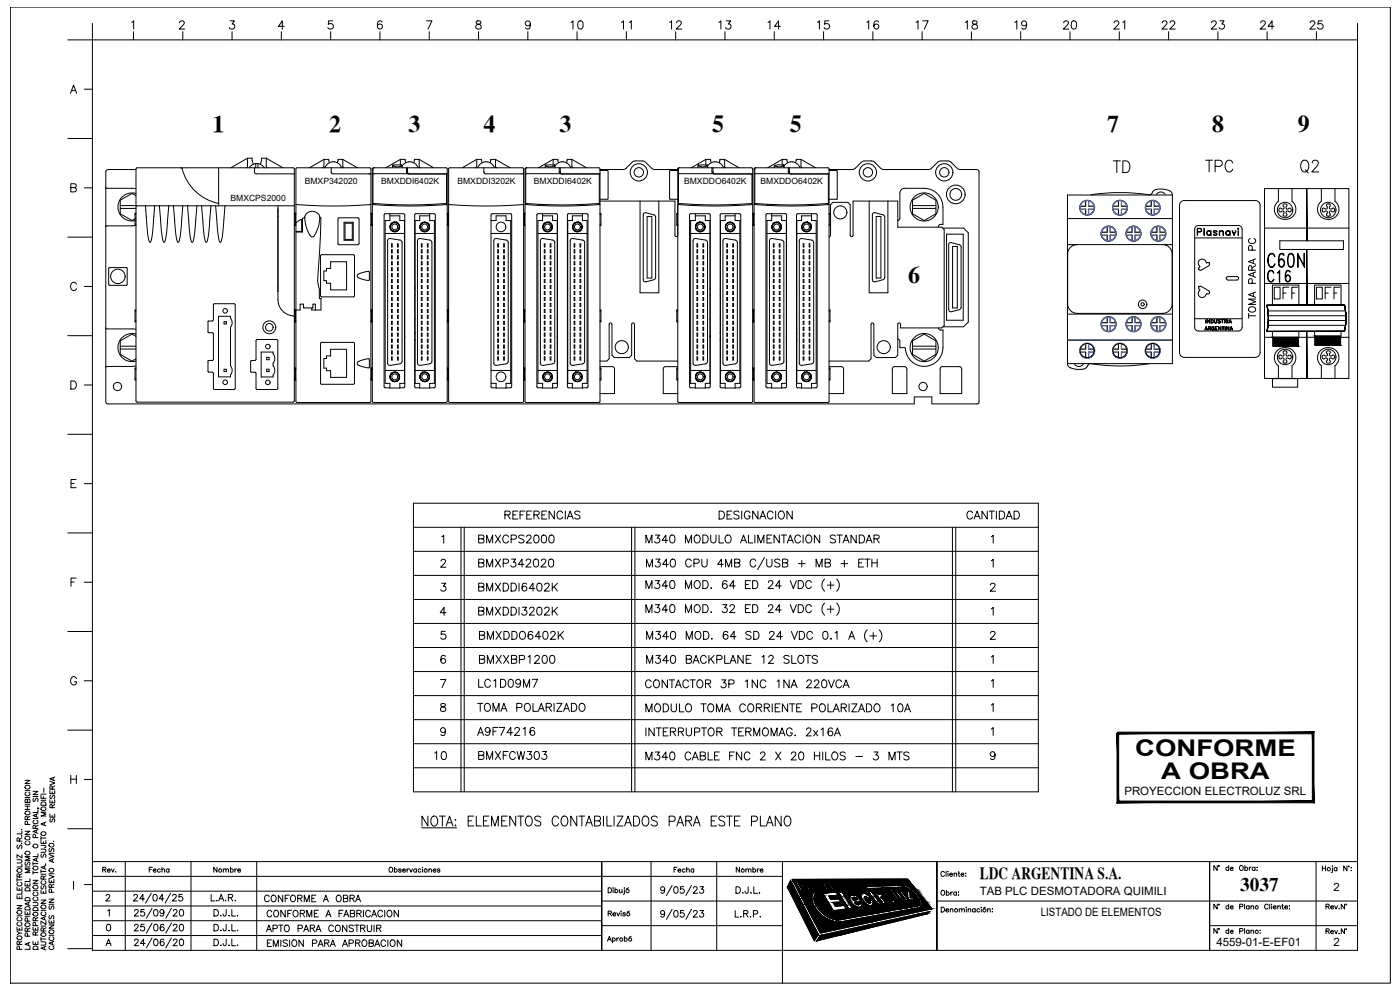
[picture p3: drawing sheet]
<svg xmlns="http://www.w3.org/2000/svg" width="420mm" height="297mm" viewBox="0 0 420 297" stroke-linecap="round" stroke-linejoin="round" font-family="sans-serif">
<defs><g id="words">
<text font-size="7.9" x="379.6" y="81.5">C60N</text>
<text font-size="7.5" x="389.5" y="53.3">Q2</text>
<g font-size="7.2">
<text x="63.8" y="39.6">1</text>
<text x="98.8" y="39.6">2</text>
<text x="122.6" y="39.6">3</text>
<text x="145.1" y="39.6">4</text>
<text x="168" y="39.6">3</text>
<text x="213.7" y="39.6">5</text>
<text x="237.1" y="39.6">5</text>
<text x="332.3" y="39.6">7</text>
<text x="363.8" y="39.6">8</text>
<text x="389.5" y="39.6">9</text>
<text x="272.5" y="84.9">6</text>
</g>
<g font-size="7.1">
<text x="333.4" y="52.9">TD</text>
<text x="360.9" y="52.9">TPC</text>
<text x="379.6" y="85.7">C16</text>
<text x="381.7" y="91">OFF</text>
<text x="394.1" y="91">OFF</text>
</g>
<g font-size="6.9">
<text x="340.7" y="226.7">CONFORME</text>
<text x="348.5" y="233.9">A OBRA</text>
</g>
<text font-size="6.2" x="125.6" y="249.1">NOTA: ELEMENTOS CONTABILIZADOS PARA ESTE PLANO</text>
<text font-size="5.8" x="372.2" y="267.4">3037</text>
<g font-size="5.7">
<text x="170.4" y="9.9">10</text>
<text x="185.6" y="9.9">11</text>
<text x="200" y="9.9">12</text>
<text x="214.8" y="9.9">13</text>
<text x="229.7" y="9.9">14</text>
<text x="244.5" y="9.9">15</text>
<text x="259.3" y="9.9">16</text>
<text x="274.1" y="9.9">17</text>
<text x="288.9" y="9.9">18</text>
<text x="303.7" y="9.9">19</text>
<text x="318.2" y="9.9">20</text>
<text x="333.4" y="9.9">21</text>
<text x="347.8" y="9.9">22</text>
<text x="362.7" y="9.9">23</text>
<text x="377.5" y="9.9">24</text>
<text x="392.3" y="9.9">25</text>
<text x="150.6" y="157">REFERENCIAS</text>
<text x="214.8" y="157">DESIGNACION</text>
<text x="289.3" y="157">CANTIDAD</text>
<text x="142.9" y="171.4">BMXP342020</text>
<text x="142.9" y="178.5">BMXDDI6402K</text>
<text x="142.9" y="185.9">BMXDDI3202K</text>
<text x="142.9" y="200.4">BMXXBP1200</text>
<text x="193.3" y="200.4">M340 BACKPLANE 12 SLOTS</text>
<text x="142.9" y="207.4">LC1D09M7</text>
<text x="193" y="214.8">MODULO TOMA CORRIENTE POLARIZADO 10A</text>
<text x="142.5" y="221.9">A9F74216</text>
<text x="193" y="229.3">M340 CABLE FNC 2 X 20 HILOS - 3 MTS</text>
</g>
<g font-size="5.3">
<text x="378.2" y="96.7" transform="rotate(-90 378.2 96.7)">TOMA PARA PC</text>
<text x="142.9" y="164">BMXCPS2000</text>
<text x="193" y="164">M340 MODULO ALIMENTACION STANDAR</text>
<text x="142.9" y="193">BMXDDO6402K</text>
<text x="193" y="207.4">CONTACTOR 3P 1NC 1NA 220VCA</text>
<text x="142.5" y="214.5">TOMA POLARIZADO</text>
<text x="193" y="221.9">INTERRUPTOR TERMOMAG. 2x16A</text>
<text x="129.5" y="229">10</text>
<text x="142.9" y="229">BMXFCW303</text>
<text x="79" y="280.8">APTO PARA CONSTRUIR</text>
</g>
<text font-size="5.1" x="294" y="263.6">LDC ARGENTINA S.A.</text>
<g font-size="4.9">
<text x="78.7" y="271.6">CONFORME A OBRA</text>
<text x="79.4" y="276.2">CONFORME A FABRICACION</text>
<text x="79.4" y="285">EMISION PARA APROBACION</text>
</g>
<g font-size="4.4">
<text x="17.6" y="248" transform="rotate(-90 17.6 248)">SE RESERVA</text>
<text x="43.7" y="262.8">Fecha</text>
<text x="63.1" y="262.8">Nombre</text>
<text x="201.4" y="262.8">Fecha</text>
<text x="220.1" y="262.8">Nombre</text>
</g>
<g font-size="3.4">
<text x="337.4" y="238.5">PROYECCION ELECTROLUZ SRL</text>
<text x="294" y="268.6">TAB PLC DESMOTADORA QUIMILI</text>
<text x="400.2" y="267.4">2</text>
<text x="312.4" y="274.9">LISTADO DE ELEMENTOS</text>
<text x="365.1" y="283.7">4559-01-E-EF01</text>
<text x="400.2" y="284">2</text>
</g>
<g font-size="2.6">
<text x="91.5" y="55.1">BMXP342020</text>
<text x="114.4" y="55.1">BMXDDI6402K</text>
<text x="137.3" y="55.1">BMXDDI3202K</text>
<text x="160.2" y="55.1">BMXDDI6402K</text>
<text x="205.3" y="55.1">BMXDDO6402K</text>
<text x="228.2" y="55.1">BMXDDO6402K</text>
<text x="69.2" y="60.4">BMXCPS2000</text>
</g>
</g></defs>
<!-- layer: ASHADE -->
<g fill="none" stroke="#000" stroke-width=".3">
<path d="M3.1 2.1h414.2v292.9h-414.2zM7.5 234.1h1.5l-1.5 1h1.5M7.5 239.3h1.5M7.5 237.2h1.5M7.7 235.7a.71 .71 0 0 1 1.1-.1 .71 .71 0 0 1 0 1.1 .71 .71 0 0 1-1.1-.1l-.2-.3zM7.9 237.7a.53 .53 0 0 0-.4 .6 .53 .53 0 0 0 .6 .5 .6 .6 0 0 0 .8-.2 .6 .6 0 0 0-.1-.8l-.2-.1M9.9 237.4h1.5l-1.5 1h1.5M9.9 239h1.5M10.1 239.5l-.2 .3 .2 .7 .4-.2 .3-.7h.5l.1 .5-.2 .4M12.3 238.6v1h1.5M12.3 238.3h1.5M5.1 257.9h1.1l.4 .5-.2 .5h-1.3"/>
<path d="M5.3 253.6l-.2 .3 .2 .7 .3-.1 .6-.9 .4 .3-.2 .7M5.8 252.4l-.1-.9-.5-.1-.1 1h1.5M6.4 253h.1M6.4 250.8h.1M6.4 248.9h.1M6.6 259.3v.8h-1.5M6.6 256.5v.9l-1.5-.9v.9M6.6 249.4v.8h-1.5M6.6 251.4l-.8 .5M7.5 249.4h1.5l-1.5 1h1.5M7.5 242.9h1.5M7.5 241.9h1.5"/>
<path d="M7.5 241.3h1.5M7.6 251.2a.7 .7 0 0 1 .9-.3 .7 .7 0 0 1 .3 1 .72 .72 0 0 1-.9 .1 .72 .72 0 0 1-.3-.8zM7.7 258.6l-.1 .9 .4 .1 .4-.9 .4-.1 .2 .4-.2 .6M7.7 255.5a.71 .71 0 0 1 1.1-.1 .71 .71 0 0 1 0 1.1 .71 .71 0 0 1-1.1-.1l-.2-.3zM7.7 243.5a.71 .71 0 0 1 1.1-.1 .71 .71 0 0 1 0 1 .71 .71 0 0 1-1.1-.1l-.2-.2zM7.9 252.4a.54 .54 0 0 0-.4 .7 .54 .54 0 0 0 .6 .4 .61 .61 0 0 0 .8-.2 .61 .61 0 0 0-.1-.8l-.2-.1M8.2 245.9l-.1-.8-.4-.1-.2 .9h1.5M8.2 240.1l.3-.3h.3l.2 .3v.7h-1.5l.2-1 .4 .1 .1 .9M8.2 241.9v1M8.3 247.4l-.1-.9h-.6l-.1 .9h1.5M9 257h-1.5l1.5 .6-1.5 .6h1.5M9 244.9l-.8 .5"/>
<path d="M9.9 258.6v1M9.9 259.1h1.5M9.9 245.6h1.5M10.3 246.1a.53 .53 0 0 0-.4 .6 .53 .53 0 0 0 .6 .4h.3a.54 .54 0 0 0 .6-.4 .54 .54 0 0 0-.4-.6M10.6 248.6l-.1-.9-.3-.1-.3 .3v.7h1.5M10.7 251.3l-.1-.8-.5-.1-.2 .9h1.5M10.9 244.3v.8M10.9 249.1v.7M10.9 257.6v.7M11.3 242.4l.4 .2M11.4 257.4l-1.5 .5 1.5 .6M11.4 256.2v.8h-1.5"/>
<path d="M11.4 248.9l-1.5 .6 1.5 .5M11.4 244.1l-1.5 .6 1.5 .6M11.4 242.9v.9h-1.5M11.4 247.6l-.8 .5M12.3 254.8h1.1l.4 .4-.2 .5h-1.3M12.3 253.6l1.4 .1v.5l-.4 .1M12.3 252.2v.9h1.5v-.9M12.3 251v1M12.3 251.4h1.5M12.3 240.1h1.5M12.4 240.9a.82 .82 0 0 1 1.4 .2v.5h-1.5zM12.5 256.3l-.2 .3 .2 .6 .4-.1 .3-.8 .5 .1 .1 .5-.2 .3"/>
<path d="M13 252.5v.6M13.3 259.9v.7M13.7 259.3h.1M13.8 259.7l-1.5 .6 1.5 .5M13.8 246.7l-1.5 .5 1.5 .6M13.8 243.7h-1.5l1.5 .6-1.5 .5h1.5M14.7 256.4l1.5 .5-1.5 .6M14.7 256h1.5M14.9 254.6l-.1 .8 .4 .1 .4-.9h.4l.2 .3-.2 .6M15.7 257.9v.7M16 252.4h.1M16.2 257.6l-1.5 .6 1.5 .6"/>
<path d="M5.1 278.2v.9h1.5v-.9M5.1 271.7h1.5l-1.5 1h1.5M5.1 268.7v.9h1.5v-.9M5.1 266.2v.9h1.5v-.9M5.1 279.4l.7 .6M5.1 274.8h1.5M5.1 264h1.5M5.1 263.5v1M5.2 273.4a.7 .7 0 0 1 .9-.2 .7 .7 0 0 1 .3 .9 .72 .72 0 0 1-.9 .1 .72 .72 0 0 1-.3-.8zM5.2 260.9a.7 .7 0 0 1 .9-.3 .7 .7 0 0 1 .3 1 .73 .73 0 0 1-.9 .1 .73 .73 0 0 1-.3-.8zM5.4 276.7a.55 .55 0 0 0-.3 .7 .55 .55 0 0 0 .6 .4h.3a.54 .54 0 0 0 .6-.4 .54 .54 0 0 0-.4-.7M5.4 275.3a.55 .55 0 0 0-.3 .6 .55 .55 0 0 0 .6 .4h.3a.54 .54 0 0 0 .6-.4 .54 .54 0 0 0-.4-.6"/>
<path d="M5.4 264.8a.55 .55 0 0 0-.3 .6 .55 .55 0 0 0 .6 .4h.3a.54 .54 0 0 0 .6-.4 .54 .54 0 0 0-.4-.6M5.8 263.2l-.1-.9-.3-.1-.3 .3v.7h1.5M5.8 266.5v.6M5.8 269.1v.5M5.8 278.5v.6M6.6 280h-.8l-.7 .6M6.6 267.4v.9h-1.5M6.6 262.2l-.8 .5M7.5 273.4v.9h1.5v-.9M7.5 264.9v.9h1.5v-.9M7.5 274.9h1.5M7.5 260.1h1.5"/>
<path d="M7.6 277.2a.7 .7 0 0 1 .9-.3 .7 .7 0 0 1 .3 1 .72 .72 0 0 1-.9 .1 .72 .72 0 0 1-.3-.8zM7.6 272.3a.84 .84 0 0 1 1.4 .2v.5h-1.5zM7.6 269.6a.82 .82 0 0 1 1.4 .2v.5h-1.5zM7.6 266.6a.81 .81 0 0 1 1-.2 .81 .81 0 0 1 .4 .9h-1.5zM8.2 279.4l-.1-.8-.4-.1-.2 .9h1.5M8.2 265.3v.5M8.2 273.8v.5M8.3 276.4l-.1-.8-.5-.1-.2 .9h1.5M8.5 270.8v.7M9 270.6l-1.5 .6 1.5 .5M9 263.6v.9h-1.5M9 260.7h-1.5l1.5 .5-1.5 .6h1.5"/>
<path d="M9 278.4l-.8 .5M9.9 278.2v.9h1.5v-.9M9.9 270.7h1.1l.4 .5-.2 .5h-1.3M9.9 264.1h1.5l-1.5 1h1.5M9.9 267.2h1.5M9.9 261.8h1.5M9.9 261.3v1M10 272.5a.82 .82 0 0 1 1.4 .2v.5h-1.5zM10.3 269.2a.54 .54 0 0 0-.4 .6 .54 .54 0 0 0 .6 .5h.3a.55 .55 0 0 0 .6-.5 .55 .55 0 0 0-.4-.6M10.3 267.7a.54 .54 0 0 0-.4 .6 .54 .54 0 0 0 .6 .5h.3a.55 .55 0 0 0 .6-.5 .55 .55 0 0 0-.4-.6M10.6 276.3l-.1-.9-.3-.1-.3 .3v.7h1.5M10.6 278.5v.6"/>
<path d="M10.7 277.7l-.1-.8-.5-.1-.2 .9h1.5M11.4 279.6l-.8 .5M11.4 275.3l-.8 .5M12.3 270.1h1.5l-1.5 .9h1.5M12.3 267.1v.9h1.5v-.9M12.3 261v.9M12.3 277.9h1.5M12.3 273.1h1.5M12.3 262.3h1.5M12.3 261.5h1.5M12.5 265.8l-.2 .3 .2 .6 .4-.1 .3-.8h.4l.2 .3-.2 .6M12.7 273.6a.54 .54 0 0 0-.4 .7 .54 .54 0 0 0 .6 .4h.3a.55 .55 0 0 0 .6-.4 .55 .55 0 0 0-.4-.7"/>
<path d="M12.7 264.3a.54 .54 0 0 0-.4 .6 .54 .54 0 0 0 .6 .4h.3a.55 .55 0 0 0 .6-.4 .55 .55 0 0 0-.4-.6M13 279.3l-.1-.8-.5-.1-.1 .9h1.5M13 263.8l-.1-.9-.3-.1-.3 .4v.6h1.5M13 267.4v.6M13.3 275.2v.7M13.8 276.4v1l-1.5-1v1M13.8 275l-1.5 .6 1.5 .5M13.8 278.4l-.8 .5M13.8 262.8l-.8 .5M14.7 277.5h1.5l-1.5 1h1.5M14.7 276v1h1.5v-1M14.7 269.8h1.5l-1.5 .9h1.5"/>
<path d="M14.7 263.8v1h1.5v-1M14.7 262.5l1.5 .6-1.5 .5M14.7 271.3h1.5M14.7 262.2h1.5M14.9 274.7l-.2 .3 .1 .6h.4l.4-.8 .4-.1 .2 .3-.2 .7M14.9 271.8l-.2 .4 .2 .6 .4-.1 .5-.9 .4 .4-.2 .6M15.4 266.2l-.1-.8-.5-.1-.1 .9h1.5M15.4 264.2v.6M15.4 276.4v.6M15.5 267.7l-.1-.8-.6-.1-.1 .9h1.5M16.2 265.3l-.8 .5M5.2 281.1a.7 .7 0 0 1 .9-.3 .7 .7 0 0 1 .3 1 .73 .73 0 0 1-.9 .1 .73 .73 0 0 1-.3-.8z"/>
<path d="M5.8 283.4l-.1-.9-.3-.1-.3 .3v.7h1.5M5.9 284.8l-.1-.8-.6-.1-.1 .9h1.5M6.6 282.4l-.8 .5M8.3 280.9l-.1-.8-.5-.1-.2 .9h1.5M8.5 282.9v.7M9 284v.8h-1.5M9 282.7l-1.5 .6 1.5 .6M9.9 282.5v.9h1.5v-.9M10.1 284h1.1l.2 .8h-1.5zM10.6 280.6l-.1-.9-.3-.1-.3 .3v.7h1.5M10.6 282.8v.6M12.3 282.6h1.1l.4 .4-.2 .5-1.3 .1"/>
<path d="M12.3 281.7h1.5M12.3 281.2v1M13.3 284.1v.7M13.8 283.9l-1.5 .6 1.5 .6M14.7 280.6h1.5M15 283.9a.55 .55 0 0 0-.3 .6 .55 .55 0 0 0 .6 .4h.3a.55 .55 0 0 0 .6-.4 .55 .55 0 0 0-.4-.6M15 281.1a.55 .55 0 0 0-.3 .6 .55 .55 0 0 0 .6 .5h.3a.55 .55 0 0 0 .6-.5 .55 .55 0 0 0-.4-.6M15.7 282.7v.7M16.2 282.5l-1.5 .5 1.5 .6M27.7 285.1v-273.1h379.7v273.1M234.8 285.1v9.9"/>
<circle cx="10.6" cy="253.8" r=".69"/>
<circle cx="13" cy="242.7" r=".69"/>
<circle cx="13" cy="250.1" r=".69"/>
<circle cx="15.4" cy="253.6" r=".68"/>
<circle cx="10.6" cy="266.2" r=".68"/>
<circle cx="10.6" cy="274.3" r=".69"/>
<circle cx="10.6" cy="260.5" r=".69"/>
<circle cx="13" cy="272.1" r=".69"/>
<circle cx="15.4" cy="279.6" r=".68"/>
<circle cx="15.4" cy="261.1" r=".68"/>
<circle cx="13" cy="280.4" r=".68"/>
</g>
<!-- layer: Texto-rotulo -->
<g fill="none" stroke="#000" stroke-width=".3">
<path d="M20.3 12h7.4M39.5 6.7l.6-.4v2.4M40.1 9.5v2.5M53.9 6.8l.5-.5 .8 .2a.74 .74 0 0 1-.3 1l-1.1 1.2h1.6M54.9 9.5v2.5M69.1 6.3h1.3l-.8 .9a.82 .82 0 0 1 .7 1.3 .82 .82 0 0 1-1.5-.2M69.6 9.5v2.5M84.4 9.5v2.5M85.3 7.9h-1.7l1.1-1.6v2.4M99.2 9.5v2.5M99.8 6.3h-1.2l-.1 1a.87 .87 0 0 1 1.3 0 .87 .87 0 0 1-.1 1.3 .87 .87 0 0 1-1.3-.3M114 9.5v2.5"/>
<path d="M114.7 6.6a.69 .69 0 0 0-1.1-.2 1.41 1.41 0 0 0 .5 2.3 .76 .76 0 0 0 .7-.8 .76 .76 0 0 0-.8-.7 .76 .76 0 0 0-.7 .7M128 6.3h1.6l-1.1 2.4M128.8 9.5v2.5M143 6.4a.49 .49 0 0 0 .3 .8 .87 .87 0 0 1 .9 .4 .87 .87 0 0 1 0 1l-.8 .1-.5-.2a.91 .91 0 0 1 .1-1 .91 .91 0 0 1 1-.3 .49 .49 0 0 0 .2-.8zM143.6 9.5v2.5M158.4 9.5v2.5M159.2 7.1a.77 .77 0 0 1-1.1 .7 .77 .77 0 0 1-.3-1.2 .77 .77 0 0 1 1.2 0 1.3 1.3 0 0 1-.8 2.1l-.4-.3M173.2 9.5v2.5M188 9.5v2.5M202.8 9.5v2.5M217.6 9.5v2.5M232.4 9.5v2.5"/>
<path d="M247.2 9.5v2.5M262 9.5v2.5M276.7 9.5v2.5M291.5 9.5v2.5M306.3 9.5v2.5M321.1 9.5v2.5M335.9 9.5v2.5M350.7 9.5v2.5M365.5 9.5v2.5M380.3 9.5v2.5M395.1 9.5v2.5M407.4 7v5"/>
<path d="M21.1 28l1-2.5 .9 2.5M21.5 27.2h1.2M25.3 26.8h2.4M20.3 41.6h7.4M21.3 56.3l1.4-.1 .2-.4-.1-.4-.5-.3h-1v2.5h1a.65 .65 0 0 0 .6-.7 .65 .65 0 0 0-.6-.6M25.3 56.4h2.4M20.3 71.1h7.4M23 85.3a.92 .92 0 0 0-1.1-.6 .92 .92 0 0 0-.7 .9 1.02 1.02 0 0 0 .3 1.3 1.02 1.02 0 0 0 1.3-.1l.2-.2M25.3 85.9h2.4M20.3 100.7h7.4M21.3 114.3h.8a1.31 1.31 0 0 1 .8 1.2 1.31 1.31 0 0 1-.8 1.2h-.8zM25.3 115.5h2.4"/>
<path d="M20.3 130.3h7.4M20.3 159.9h7.4M21.3 145h.9M22.8 143.9h-1.5v2.4h1.5M25.3 145.1h2.4M21.3 174.6h.9M22.8 173.4h-1.5v2.5M25.3 174.7h2.4M20.3 189.5h7.4M20.3 219.1h7.4M23 203.6a.91 .91 0 0 0-1.1-.6 .91 .91 0 0 0-.7 1v.6a.89 .89 0 0 0 .9 .9 .89 .89 0 0 0 .9-.9h-.6M25.3 204.3h2.4"/>
<path d="M21.3 232.6v2.5M21.3 233.8h1.6M22.9 232.6v2.5M25.3 233.9h2.4M20.3 248.7h7.4M22.1 264.4v2.5M25.3 265.4h2.4M20.3 284.6h7.4"/>
</g>
<!-- layer: TEXTOS -->
<g fill="none" stroke="#000" stroke-width=".3">
<path d="M27.7 7v5M359.4 69.5l1-.1v-.7l-1-.1-.1 2v-2.1l1.1 .1 .2 .3-.2 .6-1 .1M361.3 68.5l.1 2.1zM362.4 69.3l.5-.1 .4 .3-.4-.2a.61 .61 0 0 0-.7 .6 .61 .61 0 0 0 .7 .6l.4-.2a.7 .7 0 0 1-1.1 .1 .7 .7 0 0 1 .2-1.1zM363.3 69.2l.1 1.4zM364.2 70.4h.9M364.2 69.6l1 .6-.4 .4-.7-.3 .2 .2M364.2 69.4h.9M364.3 69.3v.4M365 69.3l.2 .2-.4-.3-.6 .1-.1 .2 1 .6M365 70v.5M365.9 69.2l.1 1.4z"/>
<path d="M366 69.6a.73 .73 0 0 1 1.1-.3v1.3l-.2-1.2-.4-.1zM367.9 69.5l.4-.3 .8 .3-.4-.2a.61 .61 0 0 0-.8 .6 .61 .61 0 0 0 .8 .6l.4-.2a.69 .69 0 0 1-1 .2 .69 .69 0 0 1-.2-1zM369.1 69.2v1.4zM369.8 69.2l.6 1.2 .6-1.2-.6 1.4zM371.5 68.6l.2-.1 .1 .2-.2 .1zM371.6 68.6h.1M371.6 69.2l.1 1.4zM361.7 98.8h.6M361.7 98.7h.5M361.9 95.9v1zM362 98l.4 1-.4-.9-.4 .9zM362.3 95.9l.7 .9 .1-.9v1l-.7-.9-.1 .9z"/>
<path d="M362.7 98l.6 .2-.1 .3h-.5l.6-.2-.1-.2-.5-.1v1zM363 98.5l.3 .5-.2-.5M363.5 95.9a.57 .57 0 0 1 .6 .3 .57 .57 0 0 1-.2 .7h-.4zM363.5 95.9a.5 .5 0 0 1 .6 .5 .5 .5 0 0 1-.6 .5zM363.8 98l.6 .2-.2-.2a.45 .45 0 0 0-.5 .6 .45 .45 0 0 0 .6 .3l-.1-.3h.2a.39 .39 0 0 1-.3 .5 .39 .39 0 0 1-.5-.5zM364.5 95.9l.1 .9 .2 .1 .3-.1 .1-.9-.2 1-.4-.1zM364.7 98h.7h-.6v1h.6h-.7zM364.8 98.5h.3zM365.7 95.9l.5 .1h-.6l.6 .8h-.7a.34 .34 0 0 0 .5 .1 .34 .34 0 0 0 .2-.4l-.6-.3zM365.7 98l.7 .9v-.9v1l-.6-.9-.1 .9zM366.5 95.9h.7zM366.7 98h.7z"/>
<path d="M366.8 95.9v1l.1-1M367 98l.1 1zM367.5 95.9l.6 .2-.1 .3h-.5l.6-.2-.1-.2-.5-.1v1zM367.7 98v1zM367.8 96.4l.3 .5zM368.1 98l.7 .9v-.9v1l-.6-.9-.1 .9zM368.5 95.9v1zM368.9 96.7h.6M369 96.6h.5M369.2 95.9l.4 1-.4-.9-.4 .9zM369.2 98.8h.6M369.3 98.7h.5"/>
<path d="M369.5 98l.4 1-.4-.9-.4 .9zM365.3 259.7v1.5l-1-1.5v1.5M368.7 259.7v1.5M372.3 259.8a.67 .67 0 0 1 .8 .7 .67 .67 0 0 1-1 .5l-.1-.7zM373.6 259.7v1.5M396.9 259.8v1.5M397.8 259.8v1.5M399.8 259.9h.1M404.2 259.8v1.5l-.9-1.5v1.5M30.8 260.9l.9-.1v-.4l-.9-.2v1.5M31.3 260.9l.5 .8M31.8 268.8l.2-.3 .6-.1 .3 .5-1.2 1.4h1.3"/>
<path d="M32.2 261.1h.9a.47 .47 0 0 0-.5-.3 .47 .47 0 0 0-.5 .4 .47 .47 0 0 0 .5 .5l.5-.2M32.2 277.4a.64 .64 0 0 1 .9 .3l.1 .5a.84 .84 0 0 1-.7 1.1 1.24 1.24 0 0 1-.3-1.9zM32.3 273.3l.5-.4v2M33.4 260.7l.4 1 .5-1M34.8 261.6h.1M40.2 268.8l.1-.3 .6-.1 .4 .5-1.3 1.4h1.4M40.4 277.8l.2-.4 .5-.1 .4 .6-1.2 1.4h1.3M40.4 273.4l.2-.4 .5-.1 .4 .6-1.2 1.4h1.3M43.3 277.3h-1l-.1 .9a.69 .69 0 0 1 1.1 0 .69 .69 0 0 1-.2 1 .69 .69 0 0 1-1-.3M43.3 272.9h-1l-.1 .8a.69 .69 0 0 1 1.1 0 .69 .69 0 0 1-.1 1.1 .69 .69 0 0 1-1.1-.3M43.3 269.7h-1.4l1-1.3v1.9M45.4 268l-1.7 3"/>
<path d="M45.6 277l-1.7 3M45.6 272.5l-1.7 3M46.2 268.5a.62 .62 0 0 1 .9 .2l.1 .5a.9 .9 0 0 1-.6 1.1h-.2a1.26 1.26 0 0 1-.2-1.8zM46.4 277.4a.64 .64 0 0 1 .9 .3l.1 .5a.86 .86 0 0 1-.7 1.1 1.28 1.28 0 0 1-.3-1.9zM46.4 273a.62 .62 0 0 1 .9 .3l.1 .4a.9 .9 0 0 1-.6 1.2h-.1a1.26 1.26 0 0 1-.3-1.9zM49.2 269.7h-1.4l.9-1.3v1.9M49.2 277.6l-.1-.2a.66 .66 0 0 0-.9 .3v1.3a.62 .62 0 0 0 .9 .1 .62 .62 0 0 0-.2-1 .62 .62 0 0 0-.8 .5M49.2 273.5a.62 .62 0 0 1-.9 .6 .62 .62 0 0 1-.2-1 .62 .62 0 0 1 1 .1l.1 .3a.91 .91 0 0 1-.7 1.4l-.4-.3M51.2 268l-1.6 3M51.5 277l-1.7 3M51.5 272.5l-1.7 3M51.8 268.8l.2-.3 .6-.1 .3 .5-1.2 1.4h1.3"/>
<path d="M52 277.8l.2-.4 .6-.1 .3 .6-1.2 1.4h1.3M52 273.4l.2-.4 .6-.1 .3 .6-1.2 1.4h1.3M54.1 277.4a.64 .64 0 0 1 .9 .3l.1 .5a.86 .86 0 0 1-.7 1.1 1.28 1.28 0 0 1-.3-1.9zM54.1 273a.62 .62 0 0 1 .9 .3l.1 .4a.9 .9 0 0 1-.6 1.2h-.1a1.26 1.26 0 0 1-.3-1.9zM54.7 268.4h-.9l-.1 .8a.7 .7 0 0 1 1 0 .7 .7 0 0 1-.1 1.1 .7 .7 0 0 1-1-.3M63.4 268.4v1.9h1.1M64.2 277.3h.7a1.04 1.04 0 0 1 .7 1 1.04 1.04 0 0 1-.7 1h-.7zM64.2 272.9h.7a1.04 1.04 0 0 1 .7 1 1.04 1.04 0 0 1-.7 1h-.7zM65.1 270.1v.2zM65.6 270.3l.8-1.9 .7 1.9M65.9 269.7h.9M66.2 274.8h.2z"/>
<path d="M66.3 279.1v.2zM67.7 270.1v.2zM67.9 277.3l-.1 1.8-.7 .1-.1-.6M67.9 272.9l-.1 1.8-.7 .1-.1-.6M68.5 269.3l1.2-.1 .1-.7-1.3-.1v1.9M68.6 274.8h.2zM68.7 279.1v.2zM69.2 269.3l.7 1M69.6 277.3v2h1.1M69.6 272.9v2h1.1M70.6 270.1v.2zM71.2 274.8h.2z"/>
<path d="M71.3 279.1v.2zM117 260.3a.67 .67 0 0 1 .9 .7 .67 .67 0 0 1-1 .5l-.2-.7zM118.4 260.9a.47 .47 0 0 1 .7-.1 .47 .47 0 0 1 0 .7 .47 .47 0 0 1-.7 0M118.4 260.2v1.5M120.4 260.9l-.3-.2-.5 .2 .7 .4v.3l-.7-.1M120.8 261.1h.9a.48 .48 0 0 0-.7-.3 .48 .48 0 0 0-.2 .7 .48 .48 0 0 0 .7 .1l.2-.1M122.2 260.7v1M122.7 260.7l-.5 .4M122.9 260.7l.5 1 .4-1M125 260.9a.47 .47 0 0 0-.7-.1 .47 .47 0 0 0 0 .7 .47 .47 0 0 0 .7 0M125 260.7v1M126.3 260.9a.47 .47 0 0 0-.7-.1 .47 .47 0 0 0 0 .7 .47 .47 0 0 0 .7 0"/>
<path d="M126.7 260.3h.1M126.8 260.8v.9M128.7 261l.4-.3 .3 .1 .1 .9M128.7 260.7v1M130 261.1h.8a.48 .48 0 0 0-.6-.3 .48 .48 0 0 0-.2 .7 .48 .48 0 0 0 .7 .1l.1-.1M132 260.9l-.3-.2-.4 .2 .7 .4v.3l-.7-.1M182.5 274.1l.9-.1 .1-.5-1-.1v1.4M182.5 266.4h.5a.8 .8 0 0 1 .5 .7 .8 .8 0 0 1-.5 .8h-.5zM183 274.1l.5 .7M183.9 274.3h.9a.47 .47 0 0 0-.7-.3 .47 .47 0 0 0-.2 .6 .47 .47 0 0 0 .7 .2l.2-.2M183.9 266.4h.1M184 266.9v1"/>
<path d="M184.6 267.1a.47 .47 0 0 1 .7-.1 .47 .47 0 0 1 0 .7 .47 .47 0 0 1-.7-.1M184.6 266.4v1.5M185.1 273.8l.4 1 .5-1M185.9 266.9l.1 .9 .3 .1 .4-.3M186.3 273.4h.1M186.4 273.9v.9M186.7 266.9v1M187.3 266.4h.1M187.4 266.9v1.2l-.4 .2M187.7 274.1l-.7-.2v.3l.7 .4-.3 .2-.5-.2M188.7 266.4l-.7 .2M188.9 273.4l-.7 .2"/>
<path d="M199.5 266.7a.61 .61 0 0 1-.8 .5 .61 .61 0 0 1-.3-.9 .61 .61 0 0 1 1 0l.1 .4a.96 .96 0 0 1-.8 1.3l-.4-.3M199.5 273.9a.61 .61 0 0 1-.9 .5 .61 .61 0 0 1-.2-1 .61 .61 0 0 1 1 .1l.1 .4a.95 .95 0 0 1-.8 1.3l-.4-.3M201.7 265.7l-1.7 3M201.7 272.8l-1.7 3M202.5 266.1a.62 .62 0 0 1 .9 .3l.1 .5a.85 .85 0 0 1-.7 1.1 1.24 1.24 0 0 1-.3-1.9zM202.5 273.3a.62 .62 0 0 1 .9 .3l.1 .4a.85 .85 0 0 1-.7 1.2 1.24 1.24 0 0 1-.3-1.9zM205.2 266h-.9l-.1 .9a.69 .69 0 0 1 1 0 .69 .69 0 0 1-.1 1 .69 .69 0 0 1-1-.3M205.2 273.2h-.9l-.1 .8a.69 .69 0 0 1 1 0 .69 .69 0 0 1-.1 1.1 .69 .69 0 0 1-1-.3M207.5 265.7l-1.7 3M207.5 272.8l-1.7 3M208.1 266.5l.4-.5h.4l.3 .4-.2 .7-1 .9h1.3M208.1 273.7l.4-.5h.4l.3 .4-.2 .6-1 1h1.3"/>
<path d="M210.1 266h1l-.6 .8a.66 .66 0 0 1 .5 1.1 .66 .66 0 0 1-1.1-.3M210.1 273.2h1l-.6 .7a.66 .66 0 0 1 .5 1.1 .66 .66 0 0 1-1.1-.2M220.6 273.2v2h1.2M220.9 266.1h.6a1.05 1.05 0 0 1 .7 1 1.05 1.05 0 0 1-.7 .9h-.6zM222.3 275v.2zM222.9 267.9v.1zM223.2 274.1h1.1l.1-.7-1.2-.2v2M223.8 274.1l.7 1.1M224.5 266.1v1.8l-.7 .1-.2-.6M225.1 275.1h.2zM225.4 267.9v.1zM226.1 274.2l1.1-.1 .2-.2-.1-.5-1.2-.2v2"/>
<path d="M226.2 266.1v1.9h1.2M227.9 267.9v.1zM228.2 275v.2zM282.5 272.2h.5a.79 .79 0 0 1 .5 .7 .79 .79 0 0 1-.5 .7h-.5zM283.4 261.8a.54 .54 0 0 0-.6-.3 .54 .54 0 0 0-.4 .5v.4a.55 .55 0 0 0 .4 .5 .55 .55 0 0 0 .6-.3M283.9 273.1h.8a.47 .47 0 0 0-.6-.3 .47 .47 0 0 0-.2 .7 .47 .47 0 0 0 .7 .1l.1-.2M283.9 261.5v1.4M284 267.9a.47 .47 0 0 1 .7-.1 .47 .47 0 0 1 0 .7 .47 .47 0 0 1-.7-.1M284 267.1v1.5M284.4 261.5h.1M284.5 262v.9M285 262.4h.8a.47 .47 0 0 0-.5-.4 .47 .47 0 0 0-.4 .5 .47 .47 0 0 0 .4 .4l.5-.2"/>
<path d="M285.2 272.9l.4-.2h.3l.1 .9M285.2 272.7v.9M285.3 267.6v1M285.9 267.6l-.3 .1-.3 .4M286.3 262.2l.4-.2h.3l.1 .9M286.3 262v.9M287 267.9a.47 .47 0 0 0-.7-.1 .47 .47 0 0 0 0 .7 .47 .47 0 0 0 .7-.1M287 267.6v1M287.5 262h.5M287.7 267.6h.1M287.7 268.5h.1M287.7 261.5v1.2l.4 .2"/>
<path d="M287.9 272.9l.3-.2h.4v.9M287.9 272.7v.9M288.4 262.4h.9a.47 .47 0 0 0-.5-.4 .47 .47 0 0 0-.5 .5 .47 .47 0 0 0 .5 .4l.5-.2M288.6 272.9l.4-.2h.4v.9M289.9 262h.1M289.9 262.8h.1M289.9 272.2h.1M290 272.7v.9M290.6 272.9l.3-.2h.4v.9M290.6 272.7v.9M292.7 272.9a.47 .47 0 0 0-.7-.1 .47 .47 0 0 0 0 .7 .47 .47 0 0 0 .7-.1M292.7 272.7v.9"/>
<path d="M294 272.9a.47 .47 0 0 0-.7-.1 .47 .47 0 0 0 0 .7 .47 .47 0 0 0 .7-.1M294.4 272.2h.1M294.5 272.7v.9M295.8 272.2l-.7 .2M296.4 272.9l.4-.2h.3l.1 .9M296.4 272.7v.9M297.8 272.7h.1M297.8 273.5h.1M365.3 271.3v1.4l-1-1.4v1.4M365.3 278.6v1.5l-1-1.5v1.5M368.7 272a.47 .47 0 0 0-.7-.1 .47 .47 0 0 0 0 .7 .47 .47 0 0 0 .7-.1M368.7 279.3a.47 .47 0 0 0-.7-.1 .47 .47 0 0 0 0 .7 .47 .47 0 0 0 .7 0"/>
<path d="M368.7 260.4a.47 .47 0 0 0-.7-.1 .47 .47 0 0 0 0 .7 .47 .47 0 0 0 .7 0M368.7 271.3v1.4M368.7 278.6v1.5M369.2 272.2h.9a.47 .47 0 0 0-.5-.4 .47 .47 0 0 0-.5 .5 .47 .47 0 0 0 .5 .4l.5-.2M369.2 279.5h.9a.47 .47 0 0 0-.5-.4 .47 .47 0 0 0-.5 .5 .47 .47 0 0 0 .5 .5l.5-.2M369.2 260.6h.9a.45 .45 0 0 0-.7-.4 .45 .45 0 0 0-.1 .8l.3 .2 .5-.2M372 272h.9l.1-.6-1-.1v1.4M372 279.4l.9-.1 .1-.6-1-.1v1.5M373.5 271.3v1.4M373.5 278.6v1.5M373.6 260.4a.47 .47 0 0 1 .7-.1 .47 .47 0 0 1 0 .7 .47 .47 0 0 1-.7 0M374.9 272a.47 .47 0 0 0-.7-.1 .47 .47 0 0 0 0 .7 .47 .47 0 0 0 .7-.1"/>
<path d="M374.9 279.3a.47 .47 0 0 0-.7-.1 .47 .47 0 0 0 0 .7 .47 .47 0 0 0 .7 0M374.9 271.8v.9M374.9 279.1v1M374.9 260.2v1M375.4 272l.4-.2h.3l.1 .9M375.4 279.4l.4-.3 .3 .1 .1 .9M375.4 271.8v.9M375.4 279.1v1M375.5 260.2l-.6 .4M376.6 260.4a.47 .47 0 0 0-.7-.1 .47 .47 0 0 0 0 .7 .47 .47 0 0 0 .7 0M376.6 260.2v1M377.3 260.2h.1"/>
<path d="M377.3 261h.1M378.2 279.9h.1M378.2 279.1h.1M380.6 271.6a.55 .55 0 0 0-.6-.3 .55 .55 0 0 0-.5 .5v.4a.55 .55 0 0 0 .5 .5 .55 .55 0 0 0 .6-.3M381.1 271.3v1.4M381.6 271.3h.1M381.6 271.8v.9M382.1 272.2h.9a.47 .47 0 0 0-.5-.4 .47 .47 0 0 0-.5 .5 .47 .47 0 0 0 .5 .4l.5-.2M383.5 272l.3-.2h.4v.9M383.5 271.8v.9M384.7 271.8h.4M384.9 271.3v1.2l.3 .2"/>
<path d="M385.6 272.2h.8a.47 .47 0 0 0-.5-.4 .47 .47 0 0 0-.4 .5 .47 .47 0 0 0 .4 .4l.5-.2M387 271.8h.1M387 272.6h.1M396.9 260.5h.9M398 272l.8-.1 .1-.5-.9-.1v1.4M398 279.4l.8-.1 .1-.5-.9-.1v1.4M398.4 272l.5 .7M398.4 279.4l.5 .7M399.4 272.2h.8a.47 .47 0 0 0-.6-.3 .47 .47 0 0 0-.3 .7 .47 .47 0 0 0 .8 .1l.1-.2M399.4 279.6h.8a.48 .48 0 0 0-.7-.3 .48 .48 0 0 0-.2 .7 .48 .48 0 0 0 .8 .1l.1-.2M399.9 260.4v1.1l-.4 .3M400.6 271.8l.4 .9 .4-.9"/>
<path d="M400.6 279.2l.4 .9 .4-.9M401.2 260.5a.47 .47 0 0 0-.7-.1 .47 .47 0 0 0 0 .7 .47 .47 0 0 0 .7 0M401.2 260.3v1M401.9 272.6h.1M401.9 280h.1M403.5 271.3v1.4l-1-1.4v1.4M403.5 278.7v1.4l-1-1.4v1.4M405.5 260.3h.1M405.5 261.1h.1M31.8 283.7l.8-1.9 .7 1.9M32.1 283.1h1M40.4 282.2l.3-.4h.4l.4 .3-.3 .7-.9 .9h1.3"/>
<path d="M43.6 283.1h-1.5l1-1.3v1.9M45.6 281.4l-1.7 3M46.4 281.9l.4-.1a1.06 1.06 0 0 1 .6 1 1.06 1.06 0 0 1-.7 .9 1.28 1.28 0 0 1-.3-1.8zM49.2 282.1l-.4-.3a1.04 1.04 0 0 0-.7 .9 1.04 1.04 0 0 0 .6 1 .61 .61 0 0 0 .6-.6 .61 .61 0 0 0-.6-.6 .61 .61 0 0 0-.6 .6M51.5 281.4l-1.7 3M52 282.2l.4-.4 .6 .1 .1 .2-.2 .7-1 .9h1.3M54.1 281.9l.3-.1a1.01 1.01 0 0 1 .7 1 1.01 1.01 0 0 1-.7 .9 1.28 1.28 0 0 1-.3-1.8zM64.2 281.8h.7a1.04 1.04 0 0 1 .7 1 1.04 1.04 0 0 1-.7 .9h-.7zM66.2 283.6h.2zM67.9 281.8l-.1 1.8-.5 .1-.3-.6M68.6 283.6h.2zM69.6 281.8v1.9h1.1"/>
<path d="M71.2 283.6h.2zM182.3 282.4l.6-1.5 .6 1.5M182.5 281.9h.7M183.8 281.6a.47 .47 0 0 1 .7 0 .47 .47 0 0 1 0 .7 .47 .47 0 0 1-.7-.1M183.8 281.4v1.5M185.1 281.4v1M185.7 281.4l-.4 .1-.2 .3M187.4 281.6a.47 .47 0 0 1 .7 0 .47 .47 0 0 1 0 .7 .47 .47 0 0 1-.7-.1M187.4 280.9v1.5M189.4 280.9l-.6 .3"/>
<circle cx="365.8" cy="259.8" r=".14"/>
<circle cx="404.7" cy="259.9" r=".14"/>
<circle cx="127.8" cy="261.2" r=".49"/>
<circle cx="188.3" cy="267.3" r=".49"/>
<circle cx="188.6" cy="274.3" r=".49"/>
<circle cx="283" cy="267.8" r=".68"/>
<circle cx="286.9" cy="273.1" r=".49"/>
<circle cx="295.5" cy="273.1" r=".49"/>
<circle cx="365.8" cy="278.7" r=".14"/>
<circle cx="365.8" cy="271.4" r=".14"/>
<circle cx="377.2" cy="272.2" r=".49"/>
<circle cx="377.2" cy="279.6" r=".49"/>
<circle cx="398.8" cy="260.8" r=".49"/>
<circle cx="404" cy="271.4" r=".14"/>
<circle cx="404" cy="278.8" r=".14"/>
<circle cx="186.4" cy="281.9" r=".48"/>
<circle cx="189.1" cy="281.9" r=".49"/>
</g>
<!-- layer: 0 -->
<g fill="none" stroke="#000" stroke-width=".3">
<path d="M31.8 56.2l.2 .3 8.8 .1M40.8 50.9h-8.4l-.5 .2-.1 .3v69.2l.5 .6h242.1v-2.1h5.3v2.1l14-.1v-69.9l-.6-.3-5.2-.1-.7-.3-2-2-.8-.2-2.6 .1-2.4 2.2-.8 .3-13.6-.1-.7-.3-2-2-.8-.2-2.6 .1-2.2 2.1-.7 .3-7.2 .1M40.8 58.7l-1.2-.7-3.5 2.1v4l3.5 2.1 1.2-.7M40.8 58.1a4.2 4.2 0 0 0-5.4 4 4.2 4.2 0 0 0 5.4 4M40.9 50.5l.3-.2h46.8l.3 .2v69.8l-.1 .3h-47l-.3-.1zM54.4 50.3l.1 .1a14.5 14.5 0 0 0 11.1 10.6M65.6 50.3v11.5M74.3 47.5v2.5l-.4 .3M74.3 47.5l-5 2.8M74.3 47.5h1.4l.3 1.8M76.4 50.3v1.6l.5 .3h11.4M76.7 49.1l-.9 .3-1 .9"/>
<path d="M76.7 49.1h.7M76.8 49.1v1.2M77.4 49.1v1.2M77.4 49.1l.9 .3 1 .9M79.9 47.5v2.5l.3 .3M79.9 47.5h-1.4l-.3 1.8M79.9 47.5l5 2.8M88.8 50.7l.4-.4h21.8l.3 .4M88.8 50.7v69.7l.4 .4h21.8l.3-.4v-69.7M97.2 47.8v2.2l-.3 .3M97.2 47.8h1.5l.1 1M97.2 47.8l-4.3 2.5"/>
<path d="M97.5 50.3a2.64 2.64 0 0 1 2.5-1.8 2.64 2.64 0 0 1 2.5 1.8M99.4 50.3v1.4l.5 .5h11.4l-.3-.1M102.9 47.8v2.2l.3 .3M102.9 47.8h-1.4l-.2 1M102.9 47.8l4.4 2.5M111.8 50.5l.3-.2h21.8l.3 .2v69.9l-.2 .3-21.9 .1-.3-.2zM112.3 50.3l-.4 .4v10.4l11.1 .4 11-.4v-8.9h-11.3l-.7-.4v-1.5M117.8 49.8l1.4 .3 1.5-.3v.5M118 49.6h.1M120.2 47.8l-4.4 2.5M120.2 47.8l-.1 1.7M120.2 47.8h1.4l.2 1"/>
<path d="M120.5 49.6l-1.3-.1-1.3 .1-.1 .7M120.5 49.6l.2 .2M120.5 49.6h.1M120.7 49.9a2.64 2.64 0 0 1 2.5-1.3 2.64 2.64 0 0 1 2.3 1.7M122.3 50.3v1.4l.6 .5h11.3M122.3 52.1h-10.1l-.3 .2M125.8 47.8v2.2l.3 .3M125.8 47.8h-1.4l-.2 1M125.8 47.8l4.4 2.5M134.7 50.5l.3-.2h21.8l.3 .2v69.9l-.2 .3-21.9 .1-.4-.4zM143.1 47.8l-.1 2.2-.3 .3M143.1 47.8h1.4l.2 1"/>
<path d="M143.1 47.8l-4.4 2.5M143.4 50.3a2.64 2.64 0 0 1 2.5-1.8 2.64 2.64 0 0 1 2.5 1.8M145.2 50.3v1.4l.6 .5h11.3M148.7 47.8v2.2l.4 .3M148.7 47.8h-1.4l-.2 1M148.7 47.8l4.4 2.5M157.1 52.2h.1M157.6 50.5l.3-.2h21.8l.4 .4v69.7l-.2 .3-22 .1-.3-.2zM158.1 50.3l-.3 .4v10.4l11 .4 11.1-.4v-8.9h-11.4l-.6-.4-.1-1.5M163.6 49.8l1.5 .3 1.4-.3v.5M163.8 49.6h.1M166 47.8h1.4l.2 1"/>
<path d="M166 47.8l-4.4 2.5M166 47.8v1.7M166.3 49.6h-2.5l-.2 .7M166.3 49.6l.2 .1M166.3 49.6h.1M166.5 49.7v.1M166.5 49.7h.1M166.5 49.9a2.64 2.64 0 0 1 2.5-1.3 2.64 2.64 0 0 1 2.3 1.7M168.1 50.3l.1 1.5 .5 .4h11.4M168.2 52.1h-10.2l-.2 .2M171.6 47.8v2.2l.4 .3M171.6 47.8h-1.4l-.2 1"/>
<path d="M171.6 47.8l4.4 2.5M180.1 51.2h2.3l.1 .4v8.1l-2.4 .1M180.1 50.9l7.1-.1 .7-.3 2-2 .8-.2 2.6 .1 2.2 2.1 .8 .3 7.1 .1M203.4 51.2h-2.3l-.1 .4v8.1l2.4 .1M203.4 50.5l.4-.2h21.7l.3 .2 .1 69.9-.2 .3-21.9 .1-.4-.2zM204 50.3l-.4 .4v10.4l11.1 .4 11-.4v-8.9h-11.3l-.7-.4v-1.5M209.5 49.8l1.4 .3 1.5-.3v.5M209.6 49.6h.1M211.8 47.8h1.5l.1 1M211.8 47.8l-4.3 2.5M211.8 47.8v1.7M212.2 49.6h-2.6l-.2 .7"/>
<path d="M212.2 49.6l.2 .2M212.2 49.6h.1M212.4 49.9a2.64 2.64 0 0 1 2.5-1.3 2.64 2.64 0 0 1 2.2 1.7M214 50.3v1.4l.5 .5M214 52.1h-10.1l-.3 .2M214.5 52.2h11.4M217.5 47.8h-1.5l-.1 1M217.5 47.8v2.2M217.5 47.8l4.3 2.5M217.5 50l.3 .3M226.4 50.5l.3-.2h21.8l.3 .2v69.9l-.2 .3-21.9 .1-.4-.4zM226.9 50.3l-.4 .4v10.4l11.1 .4 11-.4v-8.9h-11.3"/>
<path d="M232.4 49.8l1.4 .3 1.5-.3v.5M232.5 49.6h.1M234.8 47.8h1.4l.2 1M234.8 47.8l-4.4 2.5M234.8 47.8l-.1 1.7M235.1 49.6h-2.6l-.1 .7M235.1 49.6l.1 .1M235.1 49.6h.1M235.2 49.7l.1 .1M235.2 49.7h.1M235.3 49.9a2.64 2.64 0 0 1 2.5-1.3 2.64 2.64 0 0 1 2.3 1.7M236.6 50.3v1.5l.7 .4"/>
<path d="M236.9 50.3v1.4l.6 .5h11.3M236.9 52.1h-10.1l-.3 .2M240.4 47.8v2.2l.3 .3M240.4 47.8h-1.4l-.2 1M240.4 47.8l4.4 2.5M248.8 51.2h2.3l.2 .4-.1 8.1-2.4 .1M270 57.9a1.41 1.41 0 0 1 1.5-1.4h5.9a5.7 5.7 0 0 1 5.6 5.6v5.2l-1 .1-.4 .8M270.1 57.9v7.6l-.2 .5-.5 .2M36.1 61.7h4.7M36.1 62.5h4.7M40.5 67.2h.3M40.5 64.3h.3"/>
<path d="M40.8 64h-.3v3.6h.3l-8.7 .2-.3 .3M43.7 61.8l.1 1.4a42 42 0 0 0 1.1 9.4l.2 .1a17.2 17.2 0 0 0 1-6.7l.3-4.2M47.8 61.8l.4 4.2a17.2 17.2 0 0 0 .9 6.7h.2a17.2 17.2 0 0 0 1-6.7l.4-4.2M52 61.8l.4 4.2a17.2 17.2 0 0 0 1 6.7h.2a16.2 16.2 0 0 0 .9-6.7l.4-4.2M56.3 61.8l.3 4.2a16.2 16.2 0 0 0 1 6.7h.2a17.2 17.2 0 0 0 .9-6.7l.4-4.2M60.5 61.8l.4 4.2a17.2 17.2 0 0 0 .9 6.7h.2a17.2 17.2 0 0 0 .9-6.7l.4-4.2M64.7 61.8l.4 4.2a17.2 17.2 0 0 0 .9 6.7l.4-.3 .4-2.1 .7-8.5M83.4 61.8v28.1a5.1 5.1 0 0 0 4.8 5l.1 .2M88.3 61.8h-47.1l-.4 .2M88.3 67.6h.5M88.3 67.2l.5 .1M88.3 64.3h.3"/>
<path d="M88.3 64h.5M88.5 64.4h.3M88.5 64v3.6M88.6 64v3.6M88.8 66.9a2.18 2.18 0 0 1 1.7-1l.1 3.5h-1.8M88.8 61.4a142.6 142.6 0 0 0 22.5 0M90.8 65.6v4h-2M91.4 65.2l-.6 .3M91.5 65.1v.2M96 65.1a2.33 2.33 0 0 0-2.4-1.7 2.33 2.33 0 0 0-2.2 1.9M96 65.1a9 9 0 0 1-2.1 6l-.5-.1a9.2 9.2 0 0 1-1.9-5.7M96 65.1l.2 .2"/>
<path d="M96.2 65.3h.1M96.2 65.3l.1 .2M96.2 76.6l.3-.2h9.5l.3 .2 .1 12.1-.2 .3-9.7 .1-.3-.2zM96.3 65.5l-1 18.7M99.2 78.5h4.8v8.5h-4.8v-2h-1.2v-.8h-.8v-2.9h.8v-.8h1.2zM101.5 65.5l.3-.2h5.6l.3 .2v7.6l-.1 .3h-5.8l-.3-.1zM103.3 66.7h2.7v5.4h-2.7zM103.5 67h2.2v4.8h-2.2zM111.3 67.6h.4M111.3 67.3h.4M111.3 64h.4M111.3 64.4h.4"/>
<path d="M111.4 64v3.6M111.6 64v3.6M111.7 61.4a142.3 142.3 0 0 0 22.5 0M115.6 70h5.9M115.8 61.6h.1M116.3 72.3v36.6M117 64.1v2.1h-1.4v48.8h1.4v1.4h3v-1.4h1.5M117 64.8h3v1.4h1.5M117.1 68.1v.1M117.1 68.1h.1M117.1 67.9h.1M117.1 68h.1"/>
<path d="M117.1 67.8h.1M117.1 68.3h.1M117.1 68.4h.1M117.1 71.6l-.5 .1-.3 .6M117.1 68.5h.1M117.1 67.7h.1M117.2 71.6l2.9 .4 .4 .3 .2 .4-.1 35.8-.1 .4-.4 .3-2.9 .4M117.2 67.6h.1M117.2 67.5h.1M117.2 68.7h.1M117.3 67.4h.1M117.3 68.8v.1"/>
<path d="M117.3 68.9h.1M117.4 67.2h.1M117.4 69h.1M117.5 69.1h-.1M117.5 73.2h.2v.9h-.2zM117.5 75h.2v.9h-.2zM117.5 76.7h.2v1h-.2zM117.5 78.5h.2v.9h-.2zM117.5 67.1h.1M117.5 67h.1M117.6 69.2h.1M117.7 66.9v.1"/>
<path d="M117.7 66.9h.1M117.7 69.3h.1M117.8 69.3h-.1M117.9 66.8l-.1 .1M117.9 69.4h.1M118 66.7v.1M118 69.5h.1M118 66.7h.1M118.1 69.5h.1M118.2 66.7h.1M118.2 69.5h.1M118.3 66.7h.1"/>
<path d="M118.3 69.5h.1M118.4 66.7h.1M118.4 69.5h.1M118.5 69.5h.1M118.6 66.7h.1M118.6 69.5h.1M118.7 69.5h.1M118.8 66.7h.1M118.8 69.5h.1M118.9 66.7h.1M118.9 69.5h.1M119 66.7v.1"/>
<path d="M119 69.4h.1M119 66.8h.1M119.1 69.4h.1M119.2 66.8l-.1 .1M119.2 66.9h.1M119.3 69.3h.1M119.3 73.2h.2v.9h-.2zM119.3 75h.2v.9h-.2zM119.3 76.7h.2v1h-.2zM119.3 78.5h.2v.9h-.2zM119.4 66.9l-.1 .1M119.4 69.2h.1"/>
<path d="M119.4 67h.1M119.5 67.1h.1M119.5 69.1h.1M119.6 67.2l.1 .1M119.6 68.9h.1M119.7 68.9h.1M119.7 67.4h.1M119.7 68.8h.1M119.8 67.4h.1M119.8 68.7h.1M119.8 67.6h.1M119.8 68.6h.1"/>
<path d="M119.8 68.5h.1M119.9 67.8h.1M119.9 68.3v.1M119.9 68.2h.1M119.9 68.1v.1M119.9 68h.1M119.9 68.4h.1M121.4 66.2v48.8M124.5 70h5.9M124.6 66.2v48.8M126 68.2v.1M126 68.4h.1"/>
<path d="M126 68.2h.1M126 68v.1M126 67.8h.1M126 67.8l.1 .1M126 68.4l.1 .1M126.1 67.7h.1M126.1 67.6h.1M126.1 68.7h.1M126.1 68.6h.1M126.2 67.5h.1M126.2 68.8h.1M126.2 67.4h.1"/>
<path d="M126.3 67.3h.1M126.3 68.9h.1M126.3 69h.1M126.4 67.1v.1M126.4 69.1h.1M126.4 67.1h.1M126.4 73.2h.3v.9h-.3zM126.4 75h.3v.9h-.3zM126.4 76.7h.3v1h-.3zM126.4 78.5h.3v.9h-.3zM126.5 67h.1M126.6 69.2h.1"/>
<path d="M126.6 67h.1M126.6 69.2v.1M126.7 69.3h.1M126.8 66.9h-.1M126.8 69.3v.1M126.9 66.8h.1M126.9 69.4h.1M127 69.4v.1M127.1 66.7h.1M127.1 69.5h.1M127.2 69.5h-.1M127.3 66.7h.1"/>
<path d="M127.3 69.5h.1M127.5 69.5h.1M127.5 66.7h.1M127.6 69.5h.1M127.7 66.7h-.1M127.7 69.5h.1M127.7 66.7h.1M127.8 69.5h.1M127.8 66.7h.1M127.9 66.7v.1M128 69.4l-.1 .1M128 66.8h.1"/>
<path d="M128.1 69.4h.1M128.1 69.3v.1M128.2 69.3h.1M128.2 66.9h.1M128.2 73.2h.3v.9h-.3zM128.2 75h.3v.9h-.3zM128.2 76.7h.3v1h-.3zM128.2 78.5h.3v.9h-.3zM128.3 69.2v.1M128.4 67h.1M128.4 67v.1M128.5 69.1l-.1 .1"/>
<path d="M128.5 67.1h.1M128.5 69h.1M128.5 67.2h.1M128.6 69h.1M128.6 67.3h.1M128.7 68.9h.1M128.7 67.3v.1M128.7 68.8h.1M128.7 67.5h.1M128.7 68.7h.1M128.8 67.5h.1M128.8 61.7h.1"/>
<path d="M128.8 68.6v.1M128.8 67.7h.1M128.8 68.5h.1M128.8 68.4l.1 .1M128.8 67.8h.1M128.9 67.9h.1M128.9 68.2h.1M128.9 68v.1M128.9 68.1h.1M128.9 64.1v2.1h1.5v48.8h-1.5v1.4h-2.9v-1.4h-1.5M128.9 64.8h-2.9v1.4h-1.5M129 72l.4 .3 .2 .4"/>
<path d="M129 72l-3.1-.4-.5 .3-.1 .4v36.6l.2 .6 .4 .1 3.1-.4M129.6 72.7v35.8M134.2 67.6h.4M134.2 67.3h.4M134.2 64h.4M134.2 64.4h.4M134.4 64v3.6M134.5 64v3.6M147.4 66.2h1.5v-1.4h3v1.4h1.4v48.8h-1.4v1.4h-3v-1.4h-1.5M147.4 70h5.9M148.4 71.7l.6-.1 2.9 .4 .5 .3 .1 .4v35.8l-.1 .4-.5 .3-3.1 .4-.5-.3-.1-.4v-36.6zM149.4 78.5h.2v.9h-.2z"/>
<path d="M149.4 76.7h.2v1h-.2zM149.4 75h.2v.9h-.2zM149.4 73.2h.2v.9h-.2zM151.2 78.5h.2v.9h-.2zM151.2 76.7h.2v1h-.2zM151.2 75h.2v.9h-.2zM151.2 73.2h.2v.9h-.2zM153.5 64.5l-.3-.4h-5.5l-.3 .4v51.5l.3 .4h1.2M153.6 64.5v51.5M157.1 61.3a136.5 136.5 0 0 1-22.5 .1M157.1 67.6h.5M157.1 67.3h.5"/>
<path d="M157.1 64h.5M157.1 64.4h.5M157.3 64v3.6M157.4 64v3.6M157.6 61.4a142.6 142.6 0 0 0 22.5 0M161.4 70h5.9M161.6 61.6h.1M162.2 72.3l.2-.6 .6-.1 3.1 .5 .4 .6v35.8l-.2 .4-.4 .3-2.9 .4-.6-.1-.2-.6M162.2 72.3v36.6M162.8 64.1v2.1h-1.4v48.8h1.4v1.4h3v-1.4h1.5M162.8 64.8h3v1.4h1.5M162.9 68.1h.1"/>
<path d="M162.9 68.1v.1M162.9 68h.1M162.9 67.9h.1M162.9 68.4h.1M162.9 67.8h.1M162.9 68.3h.1M163 68.5h.1M163 67.7h.1M163 67.6h.1M163 67.5h.1M163 68.7h.1M163.1 67.3h.1"/>
<path d="M163.1 68.9h.1M163.1 68.8v.1M163.2 67.2h.1M163.2 69h.1M163.3 69.1h.1M163.3 78.5h.3v.9h-.3zM163.3 76.7h.3v1h-.3zM163.3 75h.3v.9h-.3zM163.3 73.2h.3v.9h-.3zM163.3 67.1h.1M163.4 67h.1M163.4 69.2h.1"/>
<path d="M163.5 66.9v.1M163.5 66.9h.1M163.5 69.3h.1M163.6 69.3h.1M163.7 66.8v.1M163.7 69.4h.1M163.7 66.8h.1M163.8 69.4h-.1M163.9 66.7v.1M163.9 66.7h.1M163.9 69.5h.1M164 66.7h.1"/>
<path d="M164.1 66.7h.1M164.1 69.5h.1M164.2 66.7h.1M164.3 66.7h.1M164.3 69.5h.1M164.4 66.7h.1M164.5 69.5h.1M164.5 66.7h.1M164.6 66.7h.1M164.7 69.5h.1M164.7 66.7h.1M164.8 69.4h.1"/>
<path d="M164.9 66.8h.1M164.9 69.4h.1M165 66.8v.1M165 69.3h.1M165.1 66.9h.1M165.1 69.3h.1M165.1 78.5h.2v.9h-.2zM165.1 76.7h.2v1h-.2zM165.1 75h.2v.9h-.2zM165.1 73.2h.2v.9h-.2zM165.2 66.9v.1M165.2 69.2h.1"/>
<path d="M165.2 67h.1M165.3 67.1h.1M165.4 69.1h.1M165.4 67.2h.1M165.5 68.9h.1M165.5 67.3h.1M165.6 67.4h.1M165.6 68.8h.1M165.6 68.7h.1M165.7 67.6h.1M165.7 68.6h.1M165.7 68.5h.1"/>
<path d="M165.7 67.8h.1M165.7 68.2h.1M165.7 68h.1M165.7 68.3l.1 .1M165.7 68.4h.1M165.8 68h.1M165.8 68.1v.1M167.2 66.2v48.8M170.3 70h5.9M170.4 66.2v48.8M171.9 68.2v.1M171.9 68v.1"/>
<path d="M171.9 68.2h.1M171.9 67.8v.1M171.9 68.4h.1M171.9 67.8h.1M171.9 67.6h.1M171.9 67.7h.1M172 68.7h.1M172 68.6h-.1M172 67.5h.1M172 67.4h.1M172 68.8h.1M172.1 67.3h.1"/>
<path d="M172.1 68.9h.1M172.2 69h.1M172.2 67.1v.1M172.3 67.1h.1M172.3 69.1h.1M172.3 78.5h.2v.9h-.2zM172.3 76.7h.2v1h-.2zM172.3 75h.2v.9h-.2zM172.3 73.2h.2v.9h-.2zM172.4 67h.1M172.4 69.2h.1M172.5 66.9h.1"/>
<path d="M172.6 66.9h.1M172.6 69.3h.1M172.6 69.3v.1M172.7 66.8h.1M172.8 66.8h.1M172.8 69.4h.1M172.8 69.4v.1M172.9 66.7h.1M172.9 69.5h.1M173 69.5h.1M173.1 66.7h.1M173.1 69.5h.1"/>
<path d="M173.2 69.5h.1M173.3 66.7h.1M173.3 69.5h.1M173.4 69.5h.1M173.5 66.7h.1M173.5 69.5h.1M173.6 69.5h.1M173.7 66.7h.1M173.7 66.7v.1M173.8 69.4l-.1 .1M173.9 66.8h.1M173.9 69.4h.1"/>
<path d="M174 69.3v.1M174 66.9h.1M174.1 78.5h.2v.9h-.2zM174.1 76.7h.2v1h-.2zM174.1 75h.2v.9h-.2zM174.1 73.2h.2v.9h-.2zM174.1 69.3h.1M174.1 69.2v.1M174.2 67h.1M174.2 69.2h.1M174.2 67v.1M174.3 69.1h.1"/>
<path d="M174.3 67.1h.1M174.4 69h.1M174.4 67.2h.1M174.5 67.3h.1M174.5 68.9h.1M174.5 67.3v.1M174.5 68.8h.1M174.6 67.5h.1M174.6 68.7h.1M174.6 61.7h.1M174.6 68.6v.1M174.6 67.7h.1"/>
<path d="M174.6 68.5h.1M174.7 68.4v.1M174.7 67.9h.1M174.7 67.8h.1M174.7 68v.1M174.7 68.2v.1M174.7 68.1h.1M174.8 64.1v2.1h1.4v48.8h-1.4v1.4h-3v-1.4h-1.5M174.8 64.8h-3v1.4h-1.5M174.9 72l.4 .3 .2 .4v35.8l-.2 .4-.4 .3M174.9 72l-3.2-.4-.5 .3-.1 .4v36.8l.6 .5 3.2-.4M180.1 60.3h22.5v10.3l.4 .4 .4-.4"/>
<path d="M180.1 64h.2v3.6h-.2M180.1 67.3h.2M180.1 64.4h.2M192.1 60.3v27.5h5.6v-27.5M193.8 63.8l-.5 .1-.3 .5v19.6l.3 .4 .5 .1M193.8 63.8l2.5 .7 .4 .6M194.2 64.9h1.4v18.5h-1.4zM196.8 65.1v18.2M203.1 67.3h.3M203.1 64.4h.3M203.4 61.4a142.3 142.3 0 0 0 22.5 0M203.4 64h-.3v3.6h.3"/>
<path d="M207.3 70h5.8M207.4 61.6h.1M208.2 71.7l.6-.1 2.9 .4 .5 .3 .1 .4v35.8l-.1 .4-.4 .3-3.2 .4-.5-.3-.1-.4v-36.6zM208.7 64.1v2.1h-1.4v48.8h1.4v1.4h3v-1.4h1.4M208.7 64.8h3v1.4h1.4M208.7 67.9h.1M208.7 68h.1M208.8 67.8h.1M208.8 68.4h.1M208.8 68.3h-.1M208.8 68.1v.1M208.8 68.5h.1"/>
<path d="M208.8 67.7h.1M208.8 67.6h.1M208.9 67.5h.1M208.9 68.7h.1M209 67.3h.1M209 68.8v.1M209 68.9h.1M209 67.2h.1M209.1 67.2h.1M209.1 69h.1M209.1 69.1h.1M209.2 78.5h.2v.9h-.2z"/>
<path d="M209.2 76.7h.2v1h-.2zM209.2 75h.2v.9h-.2zM209.2 73.2h.2v.9h-.2zM209.2 67.1h.1M209.2 67h.1M209.2 69.2h.1M209.3 69.2h.1M209.3 66.9v.1M209.4 66.9h.1M209.4 69.3h.1M209.5 66.8v.1M209.6 66.8h.1"/>
<path d="M209.6 69.4h.1M209.7 66.7h.1M209.7 69.5h.1M209.8 69.5h.1M209.9 66.7h.1M209.9 69.5h.1M210 69.5h.1M210.1 66.7h.1M210.1 69.5h.1M210.3 66.7h.1M210.3 69.5h.1M210.4 69.5h.1"/>
<path d="M210.5 66.7h.1M210.6 69.5h.1M210.7 69.4h.1M210.7 66.8h.1M210.8 69.4h.1M210.9 66.8l-.1 .1M210.9 69.3h.1M210.9 66.9h.1M211 78.5h.2v.9h-.2zM211 76.7h.2v1h-.2zM211 75h.2v.9h-.2zM211 73.2h.2v.9h-.2z"/>
<path d="M211 66.9v.1M211 69.2h.1M211.1 67h.1M211.1 69.2h.1M211.1 67.1h.1M211.2 69.1h.1M211.3 67.2h.1M211.3 68.9h.1M211.3 67.3h.1M211.4 67.4h.1M211.4 68.8h.1M211.5 68.7h.1"/>
<path d="M211.5 67.6h.1M211.5 68.6h.1M211.5 68.5h.1M211.5 67.8h.1M211.6 68.3v.1M211.6 68.2h.1M211.6 68h.1M211.6 67.8h.1M211.6 68.1v.1M211.6 68.4h.1M213.1 66.2v48.8M216.1 64.5l.4-.4h5.5l.3 .4v51.5l-.4 .4h-1.3"/>
<path d="M216.1 70h5.9M216.1 64.5v51.5M216.2 66.2v48.8M217.7 68.1h.1M217.7 68.2v.1M217.7 68.4h.1M217.7 67.8h.1M217.7 68.2h.1M217.7 68h.1M217.7 67.8v.1M217.8 67.7h.1M217.8 67.6h.1"/>
<path d="M217.8 68.7h.1M217.8 68.6h.1M217.8 67.5h.1M217.9 68.8h.1M217.9 67.4h.1M217.9 67.3h.1M218 68.9h.1M218 67.3h.1M218 69h.1M218.1 67.1v.1M218.1 67.1h.1M218.1 69.1h.1"/>
<path d="M218.1 78.5h.2v.9h-.2zM218.1 76.7h.2v1h-.2zM218.1 75h.2v.9h-.2zM218.1 73.2h.2v.9h-.2zM218.2 67h.1M218.2 69.2h.1M218.3 69.2v.1M218.4 66.9h.1M218.4 69.3h.1M218.5 69.3l-.1 .1M218.5 66.8h.1M218.6 69.4h.1"/>
<path d="M218.6 66.8h.1M218.7 69.4l-.1 .1M218.7 66.7h.1M218.8 69.5h.1M218.8 66.7h.1M218.9 66.7h.1M219 69.5h.1M219 66.7h.1M219.1 66.7h.1M219.2 69.5h.1M219.3 66.7h.1M219.4 66.7h.1"/>
<path d="M219.4 69.5h.1M219.5 66.7l.1 .1M219.6 69.5h.1M219.6 69.4v.1M219.7 66.8h.1M219.7 69.4h.1M219.8 66.8h.1M219.8 69.3v.1M219.9 66.9h.1M219.9 69.3h.1M219.9 78.5h.2v.9h-.2zM219.9 76.7h.2v1h-.2z"/>
<path d="M219.9 75h.2v.9h-.2zM219.9 73.2h.2v.9h-.2zM220 69.2v.1M220 67h.1M220.1 69.2h.1M220.1 67v.1M220.1 69.1h.1M220.2 67.1h.1M220.2 69h.1M220.2 67.2h.1M220.3 67.3h.1M220.3 68.9h.1"/>
<path d="M220.3 67.3v.1M220.4 68.8h.1M220.4 67.5h.1M220.4 68.7h.1M220.5 61.7h.1M220.5 68.6v.1M220.5 67.7h.1M220.5 68.5h.1M220.5 68.4v.1M220.5 67.8h.1M220.5 67.9h.1M220.5 68.2h.1"/>
<path d="M220.5 68l.1 .1M220.6 68.1h-.1M220.6 64.1v2.1h1.4v48.8h-1.4v1.4h-3v-1.4h-1.5M220.6 64.8h-3v1.4h-1.5M220.7 72l.4 .3 .2 .4M220.7 72l-3.1-.4-.5 .3-.1 .4v36.6l.2 .6 .4 .1 3.1-.4M221.3 72.7v35.8M225.9 67.6h.4M225.9 67.3h.4M225.9 64h.4M225.9 64.4h.4M226 64v3.6"/>
<path d="M226.2 64v3.6M226.3 61.4a142.6 142.6 0 0 0 22.5 0M230.2 70h5.9M230.2 64.1l-.3 .4v51.5l.3 .4M230.2 64.1h5.5l.4 .4v51.5l-.4 .4h-1.1M230.4 61.6h.1M231.6 64.1v2.1h-1.4v48.8h1.4v1.4h3v-1.4h1.5M231.6 64.8h3v1.4h1.5M231.7 67.9h.1M231.7 68.4h.1M231.7 68.1v.1M231.7 68h.1"/>
<path d="M231.7 67.8h.1M231.7 68.3h.1M231.7 68.5h.1M231.7 67.7h.1M231.8 67.6h.1M231.8 67.5h.1M231.8 68.7h.1M231.8 67.4h.1M231.9 67.3h.1M231.9 68.9h.1M232 67.2h.1M232 69h.1"/>
<path d="M232.1 69.1h-.1M232.1 78.5h.2v.9h-.2zM232.1 76.7h.2v1h-.2zM232.1 75h.2v.9h-.2zM232.1 73.2h.2v.9h-.2zM232.1 67.1h.1M232.1 67h.1M232.1 69.2h.1M232.2 69.2h.1M232.2 66.9l.1 .1M232.3 69.3h.1M232.3 66.9h.1"/>
<path d="M232.4 66.8v.1M232.5 69.4h.1M232.5 66.8h.1M232.6 66.7v.1M232.6 66.7h.1M232.6 69.5h.1M232.7 69.5h.1M232.8 66.7h.1M232.8 69.5h.1M232.9 69.5h.1M233 69.5h.1M233 66.7h.1"/>
<path d="M233.1 69.5h.1M233.2 66.7h.1M233.2 69.5h.1M233.3 69.5h.1M233.4 66.7h.1M233.4 69.5h.1M233.5 69.5h.1M233.6 66.7v.1M233.6 69.4h.1M233.6 66.8h.1M233.7 69.4h.1M233.7 66.9h.1"/>
<path d="M233.8 69.3h.1M233.9 78.5h.2v.9h-.2zM233.9 76.7h.2v1h-.2zM233.9 75h.2v.9h-.2zM233.9 73.2h.2v.9h-.2zM233.9 66.9v.1M234 67h.1M234 69.2h.1M234.1 67.1h.1M234.1 69.1h.1M234.2 67.2h.1M234.2 68.9h.1"/>
<path d="M234.3 67.3h-.1M234.3 68.9h.1M234.3 67.4h.1M234.3 68.8h.1M234.4 67.4h-.1M234.4 68.7h.1M234.4 67.6h.1M234.4 68.5v.1M234.5 67.8h.1M234.5 68.3v.1M234.5 68.4h.1M234.5 68.2h.1"/>
<path d="M234.5 68h.1M234.5 68.1v.1M234.6 72l.5 .3 .1 .4v35.8l-.1 .4-.5 .3M234.7 72l-3.2-.4-.5 .3-.1 .4v36.8l.6 .5 3.2-.4M236 66.2v48.8M239 70h5.9M239.1 66.2v48.8M240.1 71.7l.6-.1 2.9 .4 .4 .3 .2 .4v35.8l-.2 .4-.4 .3-3.1 .4-.5-.3-.1-.4v-36.6zM240.6 68.1h.1M240.6 68.2v.1M240.6 68.4h.1M240.6 68.2h.1"/>
<path d="M240.6 68h.1M240.7 67.8l-.1 .1M240.7 67.6h.1M240.7 67.7h.1M240.7 68.7h.1M240.7 68.6h.1M240.7 67.5h.1M240.8 68.8h.1M240.8 67.4h.1M240.9 67.3h.1M240.9 68.9h.1M240.9 69h.1"/>
<path d="M241 67.1v.1M241 67.1h.1M241 69.1h.1M241 78.5h.3v.9h-.3zM241 76.7h.3v1h-.3zM241 75h.3v.9h-.3zM241 73.2h.3v.9h-.3zM241.1 67h.1M241.2 67h.1M241.2 69.2h.1M241.2 69.2v.1M241.3 69.3l.1 .1"/>
<path d="M241.3 66.9h.1M241.5 66.8h.1M241.5 69.4h.1M241.6 69.4v.1M241.7 69.5h.1M241.7 66.7h-.1M241.8 69.5h-.1M241.9 66.7h.1M241.9 69.5h.1M242 69.5h-.1M242.1 66.7h-.1M242.1 66.7h.1"/>
<path d="M242.1 69.5h.1M242.3 69.5h.1M242.3 66.7h.1M242.4 69.5h-.1M242.4 66.7h.1M242.5 66.7v.1M242.5 69.5h.1M242.5 69.4v.1M242.6 66.8h.1M242.7 69.4h.1M242.7 66.8h.1M242.7 69.3v.1"/>
<path d="M242.8 66.9h.1M242.8 69.3h.1M242.8 78.5h.2v.9h-.2zM242.8 76.7h.2v1h-.2zM242.8 75h.2v.9h-.2zM242.8 73.2h.2v.9h-.2zM242.9 69.2v.1M243 67h.1M243 69.2h.1M243 67v.1M243 69.1h.1M243.1 67.1h.1"/>
<path d="M243.1 67.2h.1M243.2 69h-.1M243.2 67.3h.1M243.2 68.9h.1M243.3 67.3l-.1 .1M243.3 68.8h.1M243.3 67.5h.1M243.3 68.7h.1M243.4 67.5h.1M243.4 61.7h.1M243.4 68.6v.1M243.4 67.7h.1"/>
<path d="M243.4 68.5h.1M243.4 68.4v.1M243.4 67.8h.1M243.5 67.9h.1M243.5 68.2h.1M243.5 68v.1M243.5 68.1h.1M243.5 64.1v2.1h1.4v48.8h-1.4v1.4h-2.9v-1.4h-1.6M243.5 64.8h-2.9v1.4h-1.6M245.2 64.5l-.3-.4h-5.5l-.4 .4v51.5l.4 .4h1.2M245.2 64.5v51.5M248.8 71l.5-.4v-9.2l.7-.7h4.5l.7 .7v9.2l.2 .4 .5-.2 .1-10.5h13.4v7.9h13.2l.8 .7v28.8l-.8 .7h-12.3l-.1-1.3-.6-.2-.2 .4v9.3l-.7 .7h-5.7l-.7-.7-.1-9.3-.2-.4h-.4l-.2 .4v10.3l-.7 .7h-11.9"/>
<path d="M248.8 64h.3v3.6h-.3M248.8 67.3h.3M248.8 64.4h.3M260.9 60.3v27.5h5.6v-27.5M263 64.9h1.4v18.5h-1.4zM265.5 65.1l-.5-.6-2.4-.7h-.4l-.4 .4v19.8l.1 .3 .5 .3 2.6-.7 .5-.6v-18.2M273.9 60.1l3.5-2.1 3.5 2.1v4l-3.5 2.1-3.5-2.1zM273.9 61.7h7M273.9 62.5h7M282.9 68.4h6.3l1.4 1.5v26.7l-1.4 1.5h-6.2M284.1 70.3h5v25.8h-5zM285.9 73.9h1.4v18.5h-1.4z"/>
<path d="M358.5 71.4h14.3M359.8 79.5l.3 .6-.3 .2v.6M362.2 78.8l-.1 .1a1.24 1.24 0 0 0-1.5-1.2 1.24 1.24 0 0 0-.8 1.8M362.3 78.8l.7 .2M362.8 79.7l-2.3 1.3-.7-.1M363 79l-.2 .7M363 79h.1M371.7 67.7l.9 .4 .2 .6M371.7 67.7h-12.1l-.6 .2-.4 .5-.1 29.9 .5 .8 .6 .2M372.8 68.7v29.6M31.8 98.3l.2 .4 8.8 .1M32.8 80.3l-.2 .2v4.9l.2 .2"/>
<path d="M32.8 80.3h5.1l.2 .2M38.1 85.4l-.2 .2h-5.1M38.2 80.5v4.9M40.5 96.2h.3M40.5 93.3h.3M40.8 93h-.3v3.6h.3M62.4 96.5v3.1l.2 .2M62.6 99.8h1.1l.3 .4M63.7 96.3h-1.1l-.2 .2M64 95.9l-.3 .4M64 91.5l.4-.4h5.8l.4 .4v25l-.4 .4h-5.8l-.4-.4M64.1 91.5v4.5"/>
<path d="M67.2 96.5h.7v.7h-.7zM88.3 96.6h.5M88.3 96.2h.5M88.3 93.3h.5M88.3 93h.5M88.5 93v3.6M88.6 93v3.6M88.8 93h1.3v-1.7h1l.1 1.1h2.6l.1-1.1h.7v1.7M95.3 84.2l.5 2.6v2.8h.5v3.4h-2.7v-.6M110.6 84.1l.2-.2v-2.4a5.1 5.1 0 0 0-3.6 1.1v.2a3.8 3.8 0 0 0 3.4 1.4M111.3 96.6h.4M111.3 96.2h.4"/>
<path d="M111.3 93.3h.4M111.3 93h.4M111.4 93v3.6M111.6 93v3.6M117.5 80.3h.2v.9h-.2zM117.5 98.2h.2v.9h-.2zM117.5 82.1h.2v.9h-.2zM117.5 83.9h.2v.9h-.2zM117.5 85.7h.2v.9h-.2zM117.5 87.5h.2v.9h-.2zM117.5 89.2h.2v1h-.2zM117.5 91h.2v1h-.2z"/>
<path d="M117.5 92.8h.2v.9h-.2zM117.5 94.6h.2v.9h-.2zM117.5 96.4h.2v.9h-.2zM117.5 100h.2v.9h-.2zM119.3 80.3h.2v.9h-.2zM119.3 98.2h.2v.9h-.2zM119.3 100h.2v.9h-.2zM119.3 96.4h.2v.9h-.2zM119.3 94.6h.2v.9h-.2zM119.3 92.8h.2v.9h-.2zM119.3 82.1h.2v.9h-.2zM119.3 83.9h.2v.9h-.2z"/>
<path d="M119.3 85.7h.2v.9h-.2zM119.3 87.5h.2v.9h-.2zM119.3 89.2h.2v1h-.2zM119.3 91h.2v1h-.2zM121.4 95.7v.1M121.4 88.5h.1M121.4 86.8h.1M124.5 99.8h.1M124.5 88.5h.1M124.5 86.8h.1M124.5 86.1h.1M124.6 95.7l-.1 .1"/>
<path d="M126.4 80.3h.3v.9h-.3zM126.4 98.2h.3v.9h-.3zM126.4 100h.3v.9h-.3zM126.4 96.4h.3v.9h-.3zM126.4 94.6h.3v.9h-.3zM126.4 92.8h.3v.9h-.3zM126.4 91h.3v1h-.3zM126.4 89.2h.3v1h-.3zM126.4 87.5h.3v.9h-.3zM126.4 85.7h.3v.9h-.3zM126.4 83.9h.3v.9h-.3zM126.4 82.1h.3v.9h-.3z"/>
<path d="M128.2 80.3h.3v.9h-.3zM128.2 98.2h.3v.9h-.3zM128.2 82.1h.3v.9h-.3zM128.2 83.9h.3v.9h-.3zM128.2 85.7h.3v.9h-.3zM128.2 87.5h.3v.9h-.3zM128.2 89.2h.3v1h-.3zM128.2 91h.3v1h-.3zM128.2 92.8h.3v.9h-.3zM128.2 94.6h.3v.9h-.3zM128.2 96.4h.3v.9h-.3zM128.2 100h.3v.9h-.3z"/>
<path d="M134.2 96.6h.4M134.2 96.2h.4M134.2 93.3h.4M134.2 93h.4M134.4 93v3.6M134.5 93v3.6M149.4 80.3h.2v.9h-.2zM149.4 98.2h.2v.9h-.2zM149.4 100h.2v.9h-.2zM149.4 96.4h.2v.9h-.2zM149.4 94.6h.2v.9h-.2zM149.4 92.8h.2v.9h-.2z"/>
<path d="M149.4 91h.2v1h-.2zM149.4 89.2h.2v1h-.2zM149.4 87.5h.2v.9h-.2zM149.4 85.7h.2v.9h-.2zM149.4 83.9h.2v.9h-.2zM149.4 82.1h.2v.9h-.2zM151.2 80.3h.2v.9h-.2zM151.2 98.2h.2v.9h-.2zM151.2 100h.2v.9h-.2zM151.2 96.4h.2v.9h-.2zM151.2 94.6h.2v.9h-.2zM151.2 92.8h.2v.9h-.2z"/>
<path d="M151.2 91h.2v1h-.2zM151.2 89.2h.2v1h-.2zM151.2 87.5h.2v.9h-.2zM151.2 85.7h.2v.9h-.2zM151.2 83.9h.2v.9h-.2zM151.2 82.1h.2v.9h-.2zM157.1 96.6h.5M157.1 96.2h.5M157.1 93.3h.5M157.1 93h.5M157.3 93v3.6M157.4 93v3.6"/>
<path d="M163.3 80.3h.3v.9h-.3zM163.3 98.2h.3v.9h-.3zM163.3 100h.3v.9h-.3zM163.3 96.4h.3v.9h-.3zM163.3 94.6h.3v.9h-.3zM163.3 92.8h.3v.9h-.3zM163.3 91h.3v1h-.3zM163.3 89.2h.3v1h-.3zM163.3 87.5h.3v.9h-.3zM163.3 85.7h.3v.9h-.3zM163.3 83.9h.3v.9h-.3zM163.3 82.1h.3v.9h-.3z"/>
<path d="M165.1 80.3h.2v.9h-.2zM165.1 98.2h.2v.9h-.2zM165.1 100h.2v.9h-.2zM165.1 96.4h.2v.9h-.2zM165.1 94.6h.2v.9h-.2zM165.1 92.8h.2v.9h-.2zM165.1 91h.2v1h-.2zM165.1 89.2h.2v1h-.2zM165.1 87.5h.2v.9h-.2zM165.1 85.7h.2v.9h-.2zM165.1 83.9h.2v.9h-.2zM165.1 82.1h.2v.9h-.2z"/>
<path d="M167.2 95.7l.1 .1M167.2 88.5h.1M167.2 86.8h.1M170.3 99.8h.1M170.3 88.5h.1M170.3 86.8h.1M170.3 86.1h.1M170.4 95.7l-.1 .1M172.3 80.3h.2v.9h-.2zM172.3 98.2h.2v.9h-.2zM172.3 100h.2v.9h-.2zM172.3 96.4h.2v.9h-.2z"/>
<path d="M172.3 94.6h.2v.9h-.2zM172.3 92.8h.2v.9h-.2zM172.3 91h.2v1h-.2zM172.3 89.2h.2v1h-.2zM172.3 87.5h.2v.9h-.2zM172.3 85.7h.2v.9h-.2zM172.3 83.9h.2v.9h-.2zM172.3 82.1h.2v.9h-.2zM174.1 80.3h.2v.9h-.2zM174.1 98.2h.2v.9h-.2zM174.1 100h.2v.9h-.2zM174.1 96.4h.2v.9h-.2z"/>
<path d="M174.1 94.6h.2v.9h-.2zM174.1 92.8h.2v.9h-.2zM174.1 91h.2v1h-.2zM174.1 89.2h.2v1h-.2zM174.1 87.5h.2v.9h-.2zM174.1 85.7h.2v.9h-.2zM174.1 83.9h.2v.9h-.2zM174.1 82.1h.2v.9h-.2zM180.1 93h.2v3.6h-.2M180.1 96.2h.2M180.1 93.3h.2M196.7 83.3l-.4 .6-2.5 .7"/>
<path d="M203.1 96.2h.3M203.1 93.3h.3M203.4 93h-.3v3.6h.3M209.2 80.3h.2v.9h-.2zM209.2 98.2h.2v.9h-.2zM209.2 100h.2v.9h-.2zM209.2 96.4h.2v.9h-.2zM209.2 94.6h.2v.9h-.2zM209.2 92.8h.2v.9h-.2zM209.2 91h.2v1h-.2zM209.2 89.2h.2v1h-.2zM209.2 87.5h.2v.9h-.2z"/>
<path d="M209.2 85.7h.2v.9h-.2zM209.2 83.9h.2v.9h-.2zM209.2 82.1h.2v.9h-.2zM211 80.3h.2v.9h-.2zM211 98.2h.2v.9h-.2zM211 100h.2v.9h-.2zM211 96.4h.2v.9h-.2zM211 94.6h.2v.9h-.2zM211 92.8h.2v.9h-.2zM211 91h.2v1h-.2zM211 89.2h.2v1h-.2zM211 87.5h.2v.9h-.2z"/>
<path d="M211 85.7h.2v.9h-.2zM211 83.9h.2v.9h-.2zM211 82.1h.2v.9h-.2zM213.1 95.7v.1M213.1 88.5h.1M213.1 86.8h.1M216.1 99.8h.1M216.1 88.5h.1M216.1 86.8h.1M216.1 86.1h.1M216.2 95.7l-.1 .1M218.1 80.3h.2v.9h-.2z"/>
<path d="M218.1 98.2h.2v.9h-.2zM218.1 100h.2v.9h-.2zM218.1 96.4h.2v.9h-.2zM218.1 94.6h.2v.9h-.2zM218.1 92.8h.2v.9h-.2zM218.1 91h.2v1h-.2zM218.1 89.2h.2v1h-.2zM218.1 87.5h.2v.9h-.2zM218.1 85.7h.2v.9h-.2zM218.1 83.9h.2v.9h-.2zM218.1 82.1h.2v.9h-.2zM219.9 80.3h.2v.9h-.2z"/>
<path d="M219.9 98.2h.2v.9h-.2zM219.9 100h.2v.9h-.2zM219.9 96.4h.2v.9h-.2zM219.9 94.6h.2v.9h-.2zM219.9 92.8h.2v.9h-.2zM219.9 91h.2v1h-.2zM219.9 89.2h.2v1h-.2zM219.9 87.5h.2v.9h-.2zM219.9 85.7h.2v.9h-.2zM219.9 83.9h.2v.9h-.2zM219.9 82.1h.2v.9h-.2zM225.9 96.6h.4"/>
<path d="M225.9 96.2h.4M225.9 93.3h.4M225.9 93h.4M226 93v3.6M226.2 93v3.6M232.1 80.3h.2v.9h-.2zM232.1 98.2h.2v.9h-.2zM232.1 100h.2v.9h-.2zM232.1 96.4h.2v.9h-.2zM232.1 94.6h.2v.9h-.2zM232.1 92.8h.2v.9h-.2zM232.1 91h.2v1h-.2z"/>
<path d="M232.1 89.2h.2v1h-.2zM232.1 87.5h.2v.9h-.2zM232.1 85.7h.2v.9h-.2zM232.1 83.9h.2v.9h-.2zM232.1 82.1h.2v.9h-.2zM233.9 80.3h.2v.9h-.2zM233.9 98.2h.2v.9h-.2zM233.9 100h.2v.9h-.2zM233.9 96.4h.2v.9h-.2zM233.9 94.6h.2v.9h-.2zM233.9 92.8h.2v.9h-.2zM233.9 91h.2v1h-.2z"/>
<path d="M233.9 89.2h.2v1h-.2zM233.9 87.5h.2v.9h-.2zM233.9 85.7h.2v.9h-.2zM233.9 83.9h.2v.9h-.2zM233.9 82.1h.2v.9h-.2zM236 95.7v.1M236 88.5h.1M236 86.8h.1M239 99.8h.1M239 88.5h.1M239 86.8h.1M239 86.1h.1"/>
<path d="M239.1 95.7l-.1 .1M241 80.3h.3v.9h-.3zM241 98.2h.3v.9h-.3zM241 100h.3v.9h-.3zM241 96.4h.3v.9h-.3zM241 94.6h.3v.9h-.3zM241 92.8h.3v.9h-.3zM241 91h.3v1h-.3zM241 89.2h.3v1h-.3zM241 87.5h.3v.9h-.3zM241 85.7h.3v.9h-.3zM241 83.9h.3v.9h-.3z"/>
<path d="M241 82.1h.3v.9h-.3zM242.8 80.3h.2v.9h-.2zM242.8 98.2h.2v.9h-.2zM242.8 100h.2v.9h-.2zM242.8 96.4h.2v.9h-.2zM242.8 94.6h.2v.9h-.2zM242.8 92.8h.2v.9h-.2zM242.8 91h.2v1h-.2zM242.8 89.2h.2v1h-.2zM242.8 87.5h.2v.9h-.2zM242.8 85.7h.2v.9h-.2zM242.8 83.9h.2v.9h-.2z"/>
<path d="M242.8 82.1h.2v.9h-.2zM248.8 93h.3v3.6h-.3M248.8 96.2h.3M248.8 93.3h.3M270.2 98.2h.1M281.6 98.4l.4 .6h1v5.3a5.7 5.7 0 0 1-5.7 5.6 5.7 5.7 0 0 1-5.7-5.6h-1.5M284.7 92.9v-19.5l.1-.4 .5-.2 2.7 .7 .4 .6v18.2l-.4 .6-2.5 .6M284.7 92.9l.3 .5 .5 .1M358.5 95.6h14.3M359.6 99.3h12.1M359.8 80.9h.1M359.8 86.1h.1"/>
<path d="M360.5 85.9l-.7 .2M360.5 85.9l2.3 1.4a.53 .53 0 0 1 .1 .7 .53 .53 0 0 1-.8 .1 1.29 1.29 0 0 1-1.9 1 1.29 1.29 0 0 1-.1-2.2l-.3-.2v-.6M363 88h.1M368 83.5h.1M368.1 83.2l.5-.2h2.6a.52 .52 0 0 1 .5 .5 .52 .52 0 0 1-.5 .5h-2.6a.54 .54 0 0 1-.5-.8zM371.7 83.5h.1M372.8 98.3l-.2 .6-.9 .4M36.1 103.9h4.7M36.1 104.7h4.7M40.5 113.7h.3M40.5 110.8h.3M40.8 109.8l-8.7 .1-.3 .4"/>
<path d="M40.8 100.9l-1.2-.6-3.5 2v4l3.5 2.1 1.2-.7M40.8 110.4h-.3v3.6h.3M40.8 100.2a4.2 4.2 0 0 0-5.4 4.1 4.2 4.2 0 0 0 5.4 4M64 107.8l-.1 .3h-1.3l-.2 .2v3.1l.2 .2 1.3 .1 .1 .3M64.1 100.2v7.6M64.1 112v4.5M67.2 110.8h.7v.7h-.7zM69.1 109.7a2.15 2.15 0 0 1 .1 2.8v.6h-3.6v-18.2h3.6l-.1 .5a2.11 2.11 0 0 1 0 2.8l.1 11.5M75.2 108.4v3.1l.2 .2M75.4 111.7h1.1M76.5 108.1l.3-.3v-5.6l.2-.3h6l.3 .1v14.7l-.3 .2-6-.1-.2-.3v-4.5l-.3-.3M76.5 108.2h-1.1l-.2 .2"/>
<path d="M78.4 105.6h3.6v.6a2.11 2.11 0 0 1 0 2.8v.7a2.12 2.12 0 0 1 0 2.9v.5h-3.6zM80 110.8h.8v.7h-.8zM80 107.2h.8v.7h-.8zM88.3 114h.5M88.3 113.7h.5M88.3 110.8h.5M88.3 110.4h.5M88.5 110.4v3.6M88.6 110.4v3.6M96.2 102.9l.3-.2h9.5l.3 .2 .1 12.1-.2 .3h-9.7l-.3-.2zM99.2 104.8h4.8v8.4h-4.8v-2h-1.2v-.7h-.8v-2.9h.8v-.8h1.2zM110.8 110.2a4.8 4.8 0 0 1-3.6-1v-.2a3.6 3.6 0 0 1 2.9-1.3l.7 .1v2.4"/>
<path d="M111.3 114h.4M111.3 113.7h.4M111.3 110.8h.4M111.3 110.4h.4M111.4 110.4v3.6M111.6 110.4v3.6M115.6 111.2h5.9M116.3 108.9l.3 .6 .5 .1M117 116.4h-1.4l-.3-.4v-51.5l.3-.4h5.5l.4 .4v51.5l-.4 .4h-1.1M117.1 113.1h.1M117.1 112.9h.1M117.1 113.3v.1"/>
<path d="M117.1 112.7v.1M117.1 113.3h.1M117.1 113.5h.1M117.1 112.7h.1M117.2 112.5h.1M117.2 113.7h.1M117.3 112.4h.1M117.3 113.8h.1M117.3 112.3h.1M117.3 113.9h.1M117.4 112.2h.1M117.4 114h.1"/>
<path d="M117.4 114.1h.1M117.5 101.8h.2v.9h-.2zM117.5 103.5h.2v.9h-.2zM117.5 105.3h.2v.9h-.2zM117.5 107.1h.2v.9h-.2zM117.5 112.1h.1M117.5 112h.1M117.5 114.1v.1M117.6 114.2h.1M117.7 111.9v.1M117.7 114.3h.1M117.7 111.9h.1"/>
<path d="M117.8 114.3h-.1M117.9 111.8l-.1 .1M117.9 114.3v.1M117.9 114.4h.1M118 114.4v.1M118.1 111.7l-.1 .1M118.1 114.5h.1M118.2 111.7h.1M118.2 114.5h.1M118.3 111.7h.1M118.3 114.5h.1M118.4 111.7h.1"/>
<path d="M118.4 114.5h.1M118.5 114.5h.1M118.6 111.7h.1M118.6 114.5h.1M118.7 114.5h.1M118.8 111.7h.1M118.8 114.5h.1M118.9 111.7h.1M118.9 114.5h.1M119 111.7v.1M119 111.8h.1M119.1 114.4h-.1"/>
<path d="M119.2 111.8h-.1M119.2 114.3h.1M119.2 111.9h.1M119.3 114.3h.1M119.3 107.1h.2v.9h-.2zM119.3 105.3h.2v.9h-.2zM119.3 103.5h.2v.9h-.2zM119.3 101.8h.2v.9h-.2zM119.4 114.2h.1M119.4 111.9h-.1M119.4 112h.1M119.5 112.1h.1"/>
<path d="M119.5 114.1h.1M119.5 114l.1 .1M119.6 112.2h.1M119.6 113.9h.1M119.7 112.2v.1M119.7 112.4h.1M119.7 113.8h.1M119.8 112.4h.1M119.8 113.7h.1M119.8 112.6h.1M119.8 113.6h.1M119.8 113.5h.1"/>
<path d="M119.9 112.7h.1M119.9 113.3h.1M119.9 112.9h.1M119.9 113.1h.1M119.9 113h.1M119.9 113.2h.1M121.4 100.9v.1M121.4 100.7h.1M121.5 101.2l-.1 .1M124.5 101.9h.1M124.5 111.2h5.9M124.5 102.2h.1"/>
<path d="M124.5 100.1h.1M126 116.4h-1.2l-.3-.4-.1-51.5 .4-.4h5.5l.3 .4v51.5l-.3 .4h-1.4M126 113v.1M126 113.2h.1M126 112.8h.1M126 113.4h.1M126 113h.1M126.1 113.4h-.1M126.1 112.6v.1M126.1 113.6h.1M126.1 112.6h.1M126.2 112.4v.1"/>
<path d="M126.2 113.8h.1M126.2 112.4h.1M126.2 113.7v.1M126.3 113.9h.1M126.3 114h.1M126.3 112.3h.1M126.4 112.1h.1M126.4 114.1h.1M126.4 107.1h.3v.9h-.3zM126.4 105.3h.3v.9h-.3zM126.4 103.5h.3v.9h-.3zM126.4 101.8h.3v.9h-.3z"/>
<path d="M126.5 112h.1M126.6 112h.1M126.6 114.2h.1M126.7 111.9h.1M126.7 114.3h.1M126.8 114.3h.1M126.9 111.8h.1M126.9 114.4h.1M127.1 111.7h.1M127.1 114.5h.1M127.2 114.5h-.1M127.3 111.7h.1"/>
<path d="M127.3 114.5h.1M127.5 114.5h.1M127.5 111.7h.1M127.6 114.5h.1M127.7 111.7h-.1M127.7 111.7h.1M127.7 114.5h.1M127.8 114.5h.1M127.8 111.7h.1M127.9 111.7h.1M128 114.4v.1M128 111.8h.1"/>
<path d="M128.1 114.4h.1M128.1 114.3v.1M128.2 111.9h.1M128.2 107.1h.3v.9h-.3zM128.2 101.8h.3v.9h-.3zM128.2 103.5h.3v.9h-.3zM128.2 105.3h.3v.9h-.3zM128.2 114.3h.1M128.3 114.2v.1M128.4 112h.1M128.4 114.1v.1M128.4 114.1h.1"/>
<path d="M128.5 112.1h.1M128.5 114h.1M128.5 112.2h.1M128.6 113.9v.1M128.6 112.3h.1M128.7 113.8h.1M128.7 112.3h.1M128.7 112.5h.1M128.7 113.7h.1M128.8 112.5h.1M128.8 113.6h.1M128.8 112.6v.1"/>
<path d="M128.8 113.5h.1M128.8 112.7h.1M128.8 113.4h.1M128.8 112.8h.1M128.9 113h.1M128.9 113.2h.1M128.9 113.3h.1M128.9 112.9h.1M129.6 108.5l-.2 .4-.4 .3M134.2 114h.4M134.2 113.7h.4M134.2 110.8h.4"/>
<path d="M134.2 110.4h.4M134.4 110.4v3.6M134.5 110.4v3.6M147.4 111.2h5.9M149.4 107.1h.2v.9h-.2zM149.4 105.3h.2v.9h-.2zM149.4 103.5h.2v.9h-.2zM149.4 101.8h.2v.9h-.2zM151.2 107.1h.2v.9h-.2zM151.2 105.3h.2v.9h-.2zM151.2 103.5h.2v.9h-.2zM151.2 101.8h.2v.9h-.2z"/>
<path d="M153.5 116l-.3 .4h-1.3M157.1 114h.5M157.1 113.7h.5M157.1 110.8h.5M157.1 110.4h.5M157.3 110.4v3.6M157.4 110.4v3.6M161.4 111.2h5.9M162.8 116.4h-1.4l-.3-.4v-51.5l.3-.4h5.5l.4 .4v51.5l-.4 .4h-1.1M162.9 113.1h.1M162.9 112.9v.1M162.9 112.9h.1"/>
<path d="M162.9 113.3v.1M162.9 112.7l.1 .1M162.9 113.3h.1M163 113.5h.1M163 112.7h.1M163 112.5h.1M163 113.7h.1M163.1 112.4h.1M163.1 112.3h.1M163.1 113.8h.1M163.1 113.9h.1M163.2 112.2h.1"/>
<path d="M163.2 114l.1 .1M163.3 107.1h.3v.9h-.3zM163.3 105.3h.3v.9h-.3zM163.3 103.5h.3v.9h-.3zM163.3 101.8h.3v.9h-.3zM163.3 112.1h.1M163.4 112h.1M163.4 114.1v.1M163.4 114.2h.1M163.5 111.9v.1M163.5 114.3h.1M163.5 111.9h.1"/>
<path d="M163.6 114.3h.1M163.7 111.8v.1M163.7 114.3l.1 .1M163.7 111.8h.1M163.9 114.4v.1M163.9 111.7v.1M164 114.5h-.1M164 111.7h.1M164.1 111.7h.1M164.1 114.5h.1M164.2 111.7h.1M164.3 114.5h.1"/>
<path d="M164.3 111.7h.1M164.4 111.7h.1M164.5 114.5h.1M164.6 111.7h.1M164.7 114.5h.1M164.7 111.7h.1M164.8 111.7v.1M164.8 114.4h.1M164.9 111.8h.1M164.9 114.4h.1M165 111.8h.1M165 114.3h.1"/>
<path d="M165.1 111.9h.1M165.1 114.3h.1M165.1 107.1h.2v.9h-.2zM165.1 105.3h.2v.9h-.2zM165.1 103.5h.2v.9h-.2zM165.1 101.8h.2v.9h-.2zM165.2 111.9v.1M165.2 114.2h.1M165.3 112.1h.1M165.4 114.1h.1M165.4 112.1h.1M165.4 112.2h.1"/>
<path d="M165.5 113.9h.1M165.5 112.2v.1M165.6 112.4h.1M165.6 113.8h.1M165.6 113.7h.1M165.7 113.6h.1M165.7 112.6h.1M165.7 113.5h.1M165.7 112.7h.1M165.7 112.9h.1M165.8 113h.1M165.8 113.3l-.1 .1"/>
<path d="M165.8 113.1h.1M165.8 113.2h-.1M167.2 100.9v.1M167.2 100.7h.1M167.3 101.2l-.1 .1M170.3 101.9h.1M170.3 111.2h5.9M170.3 102.2h.1M170.3 100.1h.1M171.8 116.4h-1.2l-.3-.4v-51.5l.3-.4h5.5l.4 .4v51.5l-.4 .4h-1.3M171.9 113v.1M171.9 113.2h.1"/>
<path d="M171.9 112.8h.1M171.9 113h.1M171.9 113.4h.1M171.9 112.6h.1M171.9 112.6v.1M172 113.6h.1M172 112.4v.1M172 112.4h.1M172 113.8h.1M172 113.7v.1M172.1 112.3h.1M172.1 113.9h.1"/>
<path d="M172.2 114h.1M172.2 112.1h.1M172.3 114.1h.1M172.3 112.1h.1M172.3 107.1h.2v.9h-.2zM172.3 105.3h.2v.9h-.2zM172.3 103.5h.2v.9h-.2zM172.3 101.8h.2v.9h-.2zM172.4 112h.1M172.4 114.2h.1M172.6 111.9h.1M172.6 114.3h.1"/>
<path d="M172.7 111.8h.1M172.8 111.8h.1M172.8 114.4h.1M172.9 111.7h.1M172.9 114.5h.1M173 114.5h.1M173.1 111.7h.1M173.1 114.5h.1M173.2 114.5h.1M173.3 111.7h.1M173.3 114.5h.1M173.4 114.5h.1"/>
<path d="M173.5 111.7h.1M173.5 114.5h.1M173.6 114.5h.1M173.7 111.7h.1M173.7 114.4v.1M173.8 114.4v.1M173.9 111.8h.1M173.9 114.4h.1M174 114.3v.1M174.1 111.9h-.1M174.1 107.1h.2v.9h-.2zM174.1 105.3h.2v.9h-.2z"/>
<path d="M174.1 103.5h.2v.9h-.2zM174.1 101.8h.2v.9h-.2zM174.1 114.3h.1M174.1 111.9h.1M174.1 114.2v.1M174.2 112h.1M174.2 114.1l.1 .1M174.3 114.1h.1M174.3 112.1h.1M174.4 114h.1M174.4 112.2h.1M174.4 113.9v.1"/>
<path d="M174.5 112.3h.1M174.5 113.8h.1M174.6 112.5h.1M174.6 113.7h.1M174.6 113.6h.1M174.6 112.6v.1M174.6 113.5h.1M174.6 112.7h.1M174.7 113.4h.1M174.7 113.3h.1M174.7 112.8h.1M174.7 113.2h.1"/>
<path d="M174.7 113h.1M174.7 112.9h.1M180.1 110h3.6l.5 .2 .2 .5M180.1 108.3h2l.7-.7v-10.3l.4-.4 .4 .4 .1 9.3 .7 .7h4.5l.7-.7v-9.3l.4-.4 .4 .4v10.3l.7 .7h12.3M180.1 110.4h.2v3.6h-.2M180.1 113.7h.2M180.1 110.8h.2M184.4 110.7v7.4h-4.3M199.1 110.7v7.4h4.3M203.1 113.7h.3M203.1 110.8h.3M203.4 110h-3.7l-.5 .2-.2 .5"/>
<path d="M203.4 110.4h-.3v3.6h.3M207.3 111.2h5.8M208.7 116.4h-1.4l-.4-.4v-51.5l.4-.4h5.5l.3 .4v51.5l-.3 .4h-1.1M208.7 113.1h.1M208.7 112.9h.1M208.8 113.3v.1M208.8 112.7v.1M208.8 113.3h-.1M208.8 113.5h.1M208.8 112.7h.1M208.8 112.6h.1M208.9 112.5h.1"/>
<path d="M208.9 113.7h.1M208.9 112.4h.1M209 113.8h.1M209 112.3h.1M209 113.9h.1M209 112.2h.1M209.1 112.2h.1M209.1 114h.1M209.1 114.1h.1M209.2 107.1h.2v.9h-.2zM209.2 105.3h.2v.9h-.2zM209.2 103.5h.2v.9h-.2z"/>
<path d="M209.2 101.8h.2v.9h-.2zM209.2 112.1h.1M209.2 112h.1M209.2 114.1v.1M209.3 114.2h.1M209.3 111.9v.1M209.4 114.3h.1M209.4 111.9h.1M209.5 111.8v.1M209.6 111.8h.1M209.6 114.3v.1M209.6 114.4h.1"/>
<path d="M209.7 111.7v.1M209.7 111.7h.1M209.7 114.4v.1M209.8 114.5h.1M209.9 111.7h.1M209.9 114.5h.1M210 114.5h.1M210.1 111.7h.1M210.1 114.5h.1M210.2 114.5h.1M210.3 111.7h.1M210.3 114.5h.1"/>
<path d="M210.4 114.5h.1M210.5 111.7h.1M210.5 114.5h.1M210.7 111.7v.1M210.7 114.4h.1M210.7 111.8h.1M210.8 114.4h.1M210.9 111.8h-.1M210.9 111.9h.1M210.9 114.3h.1M211 107.1h.2v.9h-.2zM211 105.3h.2v.9h-.2z"/>
<path d="M211 103.5h.2v.9h-.2zM211 101.8h.2v.9h-.2zM211 114.2h.1M211 111.9h.1M211.1 112h.1M211.1 114.2h.1M211.1 112.1h.1M211.2 114.1h.1M211.2 112.1h.1M211.2 114v.1M211.3 112.2h.1M211.3 113.9h.1"/>
<path d="M211.3 112.2v.1M211.4 112.4h.1M211.4 113.8h.1M211.5 113.7h.1M211.5 112.6h.1M211.5 113.6h.1M211.5 113.5h.1M211.5 112.7h.1M211.6 113.3h.1M211.6 112.9h.1M211.6 113h.1M211.6 113.1h.1"/>
<path d="M211.6 112.8h.1M211.6 113.2h.1M213.1 100.9v.1M213.1 100.7h.1M213.1 101.2v.1M216.1 116l.4 .4h1.1M216.1 101.9h.1M216.1 111.2h5.9M216.1 102.2h.1M216.1 100.1h.1M217.7 113.2h.1M217.7 113v.1"/>
<path d="M217.7 112.8h.1M217.7 113.4h.1M217.7 113h.1M217.8 112.6v.1M217.8 112.6h.1M217.8 113.6h.1M217.8 112.4v.1M217.9 113.8h.1M217.9 112.4h.1M217.9 113.7v.1M218 113.9h.1M218 114h.1"/>
<path d="M218 112.3h.1M218.1 112.1h.1M218.1 114.1h.1M218.1 107.1h.2v.9h-.2zM218.1 105.3h.2v.9h-.2zM218.1 103.5h.2v.9h-.2zM218.1 101.8h.2v.9h-.2zM218.2 112h.1M218.2 114.2h.1M218.3 114.2h.1M218.4 111.9h.1M218.4 114.3h.1"/>
<path d="M218.5 111.8h.1M218.6 111.8h.1M218.6 114.4h.1M218.7 114.4h-.1M218.7 111.7h.1M218.8 111.7h.1M218.8 114.5h.1M218.9 111.7h.1M219 114.5h.1M219 111.7h.1M219.1 111.7h.1M219.2 114.5h.1"/>
<path d="M219.3 111.7h.1M219.4 111.7h.1M219.4 114.5h.1M219.5 111.7h.1M219.6 111.7h.1M219.6 114.4v.1M219.7 111.8h.1M219.7 114.4h.1M219.8 111.8h.1M219.9 111.9h.1M219.9 107.1h.2v.9h-.2zM219.9 105.3h.2v.9h-.2z"/>
<path d="M219.9 103.5h.2v.9h-.2zM219.9 101.8h.2v.9h-.2zM219.9 114.3h.1M220 114.2v.1M220 112h.1M220.1 114.1v.1M220.1 114.1h.1M220.2 112.1h.1M220.2 114h.1M220.2 112.2h.1M220.2 113.9l.1 .1M220.3 112.3h.1"/>
<path d="M220.3 113.8h.1M220.4 113.8h.1M220.4 112.5h.1M220.4 113.7h.1M220.5 113.6h.1M220.5 112.6v.1M220.5 113.5h.1M220.5 112.7h.1M220.5 113.4h.1M220.5 112.8h.1M220.5 113h.1M220.5 113.3h.1"/>
<path d="M220.5 113.2h.1M220.6 112.9h-.1M221.3 108.5l-.2 .4-.4 .3M225.9 114h.4M225.9 113.7h.4M225.9 110.8h.4M225.9 110.4h.4M226 110.4v3.6M226.2 110.4v3.6M230.2 111.2h5.9M230.2 116.4h1.4M231.6 113.1h.1"/>
<path d="M231.7 112.9h.1M231.7 113.3v.1M231.7 112.7v.1M231.7 113.3h.1M231.7 113.5h.1M231.7 112.7h.1M231.8 112.5h.1M231.8 113.7h.1M231.8 112.4h.1M231.9 113.8h.1M231.9 112.3h.1M231.9 113.9h.1"/>
<path d="M232 112.2h.1M232 114l.1 .1M232.1 107.1h.2v.9h-.2zM232.1 105.3h.2v.9h-.2zM232.1 103.5h.2v.9h-.2zM232.1 101.8h.2v.9h-.2zM232.1 112.1h.1M232.1 112h.1M232.1 114.1l.1 .1M232.3 114.3h.1M232.3 111.9h-.1M232.4 111.8v.1"/>
<path d="M232.5 111.8h.1M232.5 114.3v.1M232.5 114.4h.1M232.6 111.7v.1M232.6 111.7h.1M232.6 114.4v.1M232.7 114.5h.1M232.8 111.7h.1M232.8 114.5h.1M232.9 114.5h.1M233 111.7h.1M233 114.5h.1"/>
<path d="M233.1 114.5h.1M233.2 111.7h.1M233.2 114.5h.1M233.4 111.7h.1M233.4 114.5h.1M233.5 114.5h.1M233.6 111.7v.1M233.6 114.4h.1M233.6 111.8h.1M233.7 114.4h.1M233.8 111.8h-.1M233.8 114.3h.1"/>
<path d="M233.8 111.9h.1M233.9 107.1h.2v.9h-.2zM233.9 105.3h.2v.9h-.2zM233.9 103.5h.2v.9h-.2zM233.9 101.8h.2v.9h-.2zM233.9 111.9h.1M234 114.2h.1M234 112h.1M234.1 112.1h.1M234.1 114.1h.1M234.1 114l.1 .1M234.2 112.2h.1"/>
<path d="M234.2 113.9h.1M234.3 112.4h.1M234.4 113.7l-.1 .1M234.4 112.4h-.1M234.4 112.6h.1M234.4 113.6h.1M234.4 113.5h.1M234.5 112.7h.1M234.5 112.9h.1M234.5 113.3v.1M234.5 113h.1M234.5 113.1h.1"/>
<path d="M234.5 113.2h.1M236 100.9v.1M236 100.7h.1M236.1 101.2l-.1 .1M239 101.9h.1M239 111.2h5.9M239 102.2h.1M239 100.1h.1M240.6 113v.1M240.6 113.2h.1M240.6 112.8h.1M240.6 113.4h.1"/>
<path d="M240.6 113h.1M240.7 113.4h-.1M240.7 113.6h.1M240.7 112.6v.1M240.7 112.4l.1 .1M240.8 113.8h.1M240.8 112.4h.1M240.8 113.7v.1M240.9 113.9h.1M240.9 114h.1M240.9 112.3h.1M241 114.1h.1"/>
<path d="M241 107.1h.3v.9h-.3zM241 105.3h.3v.9h-.3zM241 103.5h.3v.9h-.3zM241 101.8h.3v.9h-.3zM241 112.1h.1M241.2 114.2h.1M241.2 112h-.1M241.3 111.9h.1M241.3 114.3h.1M241.4 114.3h.1M241.5 111.8h.1M241.5 114.4h.1"/>
<path d="M241.6 114.4h.1M241.7 111.7h-.1M241.7 111.7h.1M241.7 114.5h.1M241.8 114.5h-.1M241.9 111.7h.1M241.9 114.5h.1M242 114.5h-.1M242.1 111.6l-.1 .1M242.1 114.5h.1M242.1 111.7h.1M242.3 111.7h-.1"/>
<path d="M242.3 114.5h.1M242.3 111.7h.1M242.4 114.5h-.1M242.4 111.7h.1M242.5 111.7h.1M242.5 114.4v.1M242.6 111.8h.1M242.7 114.4h.1M242.7 111.8h.1M242.7 114.3v.1M242.8 111.9h.1M242.8 107.1h.2v.9h-.2z"/>
<path d="M242.8 105.3h.2v.9h-.2zM242.8 103.5h.2v.9h-.2zM242.8 101.8h.2v.9h-.2zM242.9 114.2l-.1 .1M243 112h.1M243 114.1v.1M243 114.1h.1M243.1 112.1h.1M243.1 114h.1M243.1 112.2h.1M243.2 113.9v.1M243.2 112.3h.1"/>
<path d="M243.2 113.8h.1M243.3 113.8h.1M243.3 112.5h.1M243.3 113.7h.1M243.4 113.6h.1M243.4 112.5h.1M243.4 112.6v.1M243.4 113.5h.1M243.4 112.7h.1M243.4 113.4h.1M243.4 112.8h.1M243.5 113h.1"/>
<path d="M243.5 113.3h.1M243.5 113.2h.1M243.5 112.9h.1M245.2 116l-.3 .4h-1.4M248.8 110h3.7l.5 .2 .2 .5M248.8 118.1h4.3M248.8 110.4h.3v3.6h-.3M248.8 113.7h.3M248.8 110.8h.3M253.2 110.7l-.1 7.4M267.8 110.7v7.4h4.3M268.5 110l-.5 .2-.2 .5"/>
<path d="M268.5 110h3l.5 .2 .2 .5M269.4 101.7l.6 .4 .1 2.2M272.2 110.7l-.1 7.4M273.9 102.3l3.5-2 3.5 2v4l-3.5 2.1-3.5-2.1zM273.9 103.9h7M273.9 104.7h7M282.1 110.7l.2-.5 .5-.2h5.1l.5 .2 .2 .5M282.2 110.7v7.3M288.6 110.7v7.4l-6.5-.1M124.1 151h187.5v86.6h-187.5zM124.1 158.2h187.5M138.3 158.2v79.4"/>
<path d="M139.3 158.2v79.4M189.5 158.2v79.4M190.5 158.2v79.4M285.8 158.2v79.4M286.8 158.2v79.4M124.1 165.4h187.5M124.1 172.6h187.5M124.1 179.9h187.5M132.4 168.4l.4-.6h.5l.4 .5-.3 .8-1.2 1.1h1.6M132.5 175h1.3l-.7 .9a.79 .79 0 0 1 .6 1.3 .79 .79 0 0 1-1.4-.3M132.6 161.1l.6-.5v2.4M193.8 176.6v-2.4l1 2.4 .9-2.4v2.4"/>
<path d="M194 170.1v-2.3l.9 2.3 .9-2.3v2.3M196.7 174.2h1.2l-.7 .9a.79 .79 0 0 1 .6 1.3 .79 .79 0 0 1-1.4-.3M196.8 167.8h1.3l-.7 .9a.79 .79 0 0 1 .6 1.2 .79 .79 0 0 1-1.4-.2M200.4 175.8h-1.7l1.1-1.6v2.4M200.6 169.3h-1.7l1.1-1.5v2.3M201.3 174.3a.76 .76 0 0 1 1.1 .4 1.11 1.11 0 0 1 .1 1.3 1.11 1.11 0 0 1-1.2 .5l-.3-.9zM201.5 167.9a.8 .8 0 0 1 1.1 .3l.1 .6a1.06 1.06 0 0 1-.7 1.3h-.2a1.5 1.5 0 0 1-.3-2.2zM205.7 176.6v-2.4l.9 2.4 .9-2.4v2.4M207.5 168.3a.87 .87 0 0 0-1-.6 .87 .87 0 0 0-.7 1v.5a.87 .87 0 0 0 .7 .9 .87 .87 0 0 0 1-.5M208.3 169h1a.63 .63 0 0 0 .6-.6 .63 .63 0 0 0-.6-.6h-1v2.3M208.6 174.5a.88 .88 0 0 1 1-.3 .88 .88 0 0 1 .5 .9v.6a.91 .91 0 0 1-.9 .9 .91 .91 0 0 1-.9-.9zM210.6 167.8v1.6a.8 .8 0 0 0 .8 .7 .8 .8 0 0 0 .8-.7v-1.6"/>
<path d="M210.9 174.2h.8a1.27 1.27 0 0 1 .8 1.2 1.27 1.27 0 0 1-.8 1.2h-.8zM213.3 176.5h.2zM217.1 169.3h-1.7l1.1-1.5v2.3M217.8 170.1v-2.3l.9 2.3 .9-2.3v2.3M218.2 174.5a.7 .7 0 0 0-1.1-.2 1.36 1.36 0 0 0 .5 2.3 .73 .73 0 0 0 .7-.8 .73 .73 0 0 0-.7-.7 .73 .73 0 0 0-.8 .7M220.5 168.9l1.3-.1 .3-.4-.1-.4-1.5-.2v2.3h1a.63 .63 0 0 0 .6-.6 .63 .63 0 0 0-.6-.6M220.7 175.8h-1.7l1.1-1.6v2.4M223.7 175.4h.9M225.2 174.2h-1.5v2.4h1.5M225.9 174.2h.8a1.27 1.27 0 0 1 .8 1.2 1.27 1.27 0 0 1-.8 1.2h-.8zM226.8 168.3a.87 .87 0 0 0-1-.6 .87 .87 0 0 0-.7 1v.5a.87 .87 0 0 0 .7 .9 .87 .87 0 0 0 1-.5M229.4 167.3l-2 3.6"/>
<path d="M230.1 167.8v1.6a.8 .8 0 0 0 .8 .7 .8 .8 0 0 0 .8-.7v-1.6M230.6 174.8l.5-.6 .7 .1 .2 .4-.4 .8-1.1 1.1h1.6M234.1 168.1a.9 .9 0 0 0-1.6 .2l.2 .4 1.1 .4 .3 .7a1.05 1.05 0 0 1-1.6 0M234.5 175.8h-1.7l1.1-1.6v2.4M234.8 168.9l1.4-.1 .2-.4-.1-.4-1.5-.2v2.3h1.1a.63 .63 0 0 0 .6-.6 .63 .63 0 0 0-.6-.6M237.2 174.2l.9 2.4 .9-2.4M239.5 174.2h.8a1.27 1.27 0 0 1 .9 1.2 1.27 1.27 0 0 1-.9 1.2h-.8zM239.6 169.1h2M240.6 168.1v2M243.5 174.8a.87 .87 0 0 0-1-.6 .87 .87 0 0 0-.7 .9v.6a.87 .87 0 0 0 .7 .9 .87 .87 0 0 0 1-.6M244.9 170.1v-2.3l.9 2.3 .9-2.3v2.3M247.5 173.8a2.46 2.46 0 0 0 0 3.6"/>
<path d="M247.6 168.9l1.4-.1 .2-.4-.1-.4-1.5-.2v2.3h1a.63 .63 0 0 0 .6-.6 .63 .63 0 0 0-.6-.6M248.3 175.6h2M249.3 174.5v2.1M251.1 173.8a2.42 2.42 0 0 1 0 3.6M252.4 169.1h2M253.4 168.1v2M257.7 168.9h.9M259.2 167.8h-1.5v2.3h1.5M259.5 167.8h1.6M260.3 167.8v2.3M261.7 168.9h1.5M261.7 167.8v2.3"/>
<path d="M263.2 167.8v2.3M297.3 175.6l.2-.5 .7-.1 .3 .2 .1 .5-1.4 1.7h1.5M297.5 161l.6-.4v2.3M297.5 168.2l.6-.4v2.4M124.1 187.1h187.5M124.1 194.3h187.5M133.6 189.4h-1.1l-.1 1a.84 .84 0 0 1 1.2 0 .84 .84 0 0 1-.1 1.3 .84 .84 0 0 1-1.2-.3M133.6 197a.7 .7 0 0 0-1-.2 1.36 1.36 0 0 0 .5 2.2 .73 .73 0 0 0 .7-.7 .73 .73 0 0 0-.8-.8 .73 .73 0 0 0-.7 .7M133.8 183.8h-1.7l1.2-1.5v2.3M193.8 183.8v-2.4l1 2.4 .9-2.4v2.4M194.1 191.8v-2.4l.9 2.4 .9-2.4v2.4M196.7 181.4h1.2l-.7 .9a.79 .79 0 0 1 .6 1.3 .79 .79 0 0 1-1.4-.2"/>
<path d="M196.9 189.4h1.2l-.6 .9a.79 .79 0 0 1 .6 1.3 .79 .79 0 0 1-1.4-.2M200.4 183h-1.7l1.1-1.6v2.4M200.6 191h-1.7l1.2-1.6v2.4M201.3 181.5a.77 .77 0 0 1 1.1 .4 1.12 1.12 0 0 1 .2 1.3 1.12 1.12 0 0 1-1.3 .5l-.3-.9zM201.5 189.6a.8 .8 0 0 1 1.2 .3l.1 .6a1.02 1.02 0 0 1-.9 1.3 1.52 1.52 0 0 1-.4-2.2zM205.7 183.8v-2.4l.9 2.4 .9-2.4v2.4M206 191.8v-2.4l.9 2.4 .9-2.4v2.4M208.6 181.8a.88 .88 0 0 1 1-.3 .88 .88 0 0 1 .5 .8v.6a.91 .91 0 0 1-.9 .9 .91 .91 0 0 1-.9-.9zM208.8 189.8a.88 .88 0 0 1 1-.3 .88 .88 0 0 1 .6 .8v.6a.9 .9 0 0 1-.9 .9 .9 .9 0 0 1-.9-.9zM210.9 181.4h.8a1.27 1.27 0 0 1 .8 1.2 1.27 1.27 0 0 1-.8 1.2h-.8zM211.2 189.4h.7a1.26 1.26 0 0 1 .9 1.2 1.26 1.26 0 0 1-.9 1.2h-.7zM213.3 183.7h.2z"/>
<path d="M213.5 191.7h.3zM216.9 181.4h1.3l-.7 .9a.79 .79 0 0 1 .6 1.3 .79 .79 0 0 1-1.4-.2M218.4 189.8a.69 .69 0 0 0-.7-.4 .69 .69 0 0 0-.6 .5 1.41 1.41 0 0 0 .6 1.9 .74 .74 0 0 0 .8-.7 .74 .74 0 0 0-.7-.8 .74 .74 0 0 0-.8 .7M219.1 182l.4-.6h.5l.4 .5-.3 .8-1.1 1.1h1.5M220.9 191h-1.7l1.1-1.6v2.4M223.7 182.6h.9M225.2 181.4h-1.5v2.4h1.5M225.4 189.8a.9 .9 0 0 0-1.6 .2l.2 .3 1.3 .6 .1 .6a1.05 1.05 0 0 1-1.6 0M225.9 181.4h.8a1.27 1.27 0 0 1 .8 1.2 1.27 1.27 0 0 1-.8 1.2h-.8zM226.2 189.4h.8a1.27 1.27 0 0 1 .8 1.2 1.27 1.27 0 0 1-.8 1.2h-.8zM230.6 182l.5-.6 .7 .1 .2 .4-.4 .8-1.1 1.1h1.6M230.9 190l.3-.4 .7-.2 .3 .3 .1 .4-1.5 1.7h1.6"/>
<path d="M234.5 183h-1.7l1.1-1.6v2.4M234.8 191h-1.7l1.1-1.6v2.4M237.2 181.4l.9 2.4 .9-2.4M237.5 189.4l.9 2.4 .9-2.4M239.5 181.4h.8a1.27 1.27 0 0 1 .9 1.2 1.27 1.27 0 0 1-.9 1.2h-.8zM239.9 189.4h.8a1.27 1.27 0 0 1 .8 1.2 1.27 1.27 0 0 1-.8 1.2h-.8zM243.5 182a.87 .87 0 0 0-1-.6 .87 .87 0 0 0-.7 .9v.6a.87 .87 0 0 0 .7 .9 .87 .87 0 0 0 1-.6M243.8 190a.87 .87 0 0 0-1-.6 .87 .87 0 0 0-.7 .9v.6a.87 .87 0 0 0 .7 .9 .87 .87 0 0 0 1-.6M247.2 189.6a.78 .78 0 0 1 1.2 .3l.1 .6a1.02 1.02 0 0 1-.9 1.3 1.52 1.52 0 0 1-.4-2.2zM247.5 181a2.46 2.46 0 0 0 0 3.6M248.3 182.8h2M249.3 191.7h.2z"/>
<path d="M249.3 181.8v2M250.6 189.9l.6-.5v2.4M251.1 181a2.42 2.42 0 0 1 0 3.6M254.7 191.8l.9-2.4 .9 2.4M255 191h1.2M260.2 189a2.46 2.46 0 0 0 0 3.6M261 190.8h2.1M262.1 189.8v2M263.9 189a2.42 2.42 0 0 1 0 3.6M297.3 190l.2-.4 .7-.2 .3 .3 .1 .4-1.4 1.7h1.5M297.5 182.7l.6-.5v2.4M297.5 197.1l.6-.5v2.4"/>
<path d="M124.1 201.5h187.5M124.1 208.7h187.5M124.1 215.9h187.5M132.2 203.9h1.6l-1.1 2.4M132.4 211.2a.48 .48 0 0 0 .2 .8 .85 .85 0 0 1 1 .3 .85 .85 0 0 1-.1 1l-.7 .2-.5-.3a.88 .88 0 0 1 .1-.9 .88 .88 0 0 1 .9-.3 .47 .47 0 0 0 .2-.8zM133.7 219.1a.74 .74 0 0 1-1 .7 .74 .74 0 0 1-.3-1.2 .74 .74 0 0 1 1.2 .1 1.25 1.25 0 0 1-.8 2l-.5-.3M297.5 204.3l.6-.4v2.4M297.5 211.5l.6-.4v2.4M297.5 218.8l.6-.5v2.4M124.1 223.1h187.5M124.1 230.4h187.5M298.6 226.3a.74 .74 0 0 1-1 .7 .74 .74 0 0 1-.3-1.2 .74 .74 0 0 1 1.2 .1 1.25 1.25 0 0 1-.8 2l-.4-.4"/>
<path d="M27.7 258.5h379.7M37.6 258.5v26.6M57.3 258.5v26.6M77 258.5v26.6M195.4 258.5v26.6M215.1 258.5v26.6M234.8 258.5v26.6M395 258.5v26.6M27.7 262.9h207.1M27.7 276.3h152.9M27.7 271.8h152.9M27.7 267.4h152.9"/>
<path d="M180.6 270.3h54.2M180.6 277.7h54.2M237.3 264.1l8.3 16.3-1.2 1.9-8.1-16.1zM237.8 263.9l34.6-.2 7.3 9-33.5 7.3zM238.9 264.7h1.4a.84 .84 0 0 1 .8 .5 .84 .84 0 0 1-.2 1h-.7l.6 1h-.6zM239.6 265.1h.7l.3 .6-.6 .1zM242.7 265.8l.3-.3-.3-.4-.7-.1 .4 .8h.4M243.3 266.3l-.7-.2 .6 1.1h-.5l-1.4-2.5h1.4l.5 .2 .3 .5v.5l1 1.2h-.6l-.5-.8M244.2 264.6a1.87 1.87 0 0 1 1.9 2.4 1.87 1.87 0 0 1-1.9-2.4zM244.6 265a1.68 1.68 0 0 1 1.2 1.7 1.68 1.68 0 0 1-1.2-1.7zM246 264.6h.5l.9 .8-.2-.8h.6l.1 1.2 .6 1.1h-.5l-.5-.9zM247 268l3.9-.3 .6 1-2.7 .2 .6 .9 2.3-.1 .6 .9-2.3 .2 .7 1.2 2.6-.3 .7 1-3.9 .5z"/>
<path d="M248.2 264.5h1.4l.3 .4-.9 .1 .4 .5h.7l.2 .3-.7 .1 .4 .5h.8l.2 .5h-1.3zM250.7 264.5h.5l.8 .7h-.3l-.5-.3a1.48 1.48 0 0 0 1 1.5v-.4l.3-.1v.9a2.1 2.1 0 0 1-1.8-2.3zM251.3 276h.1M251.6 267.7l1.1-.1 3.1 4.9-1.1 .1zM253.8 264.9l-.7-.5h-.5a2.07 2.07 0 0 0 1.8 2.4l.2-.5-.2-.4h-.4l.1 .5a1.49 1.49 0 0 1-1-1.6l.5 .4M253.8 265l.1 .1-.3 .1M254 264.5h.5l1.4 2.1h-.5zM255.6 264.4a1.73 1.73 0 0 1 1.7 2.2 1.73 1.73 0 0 1-1.7-2.2zM255.9 264.7a1.7 1.7 0 0 1 1.1 1.5 1.7 1.7 0 0 1-1.1-1.5zM256.5 270.7l1 .7h.2l.2-.4 .8-.1a1.12 1.12 0 0 1-.5 1.3 1.12 1.12 0 0 1-1.3-.2 2.71 2.71 0 0 1-1.8-3.1 2.2 2.2 0 0 1 3.2 1l.3 .5-2.1 .3M257.1 264.5l.3-.1 1.3 1.1-.7-1 .3-.1 1.4 2h-.4l-1.2-1 .7 1.1h-.3zM257.2 269.9l-.8-.7-.4 .4 .1 .5 1.1-.2"/>
<path d="M261.4 269.3l-1.2-1a1.05 1.05 0 0 0-1.4-.1 1.05 1.05 0 0 0-.3 1.3 2.93 2.93 0 0 0 3.1 2.1 1.16 1.16 0 0 0 .2-1.6l-.9 .1 .2 .8a1.56 1.56 0 0 1-1.4-1.8l.8 .4 1-.1M263 270.8l.5 .4 .8 .1M264.1 270.6l-.5-.2-1.2-1.7h.5l-.5-.6h-.4l-.6-.8-.9 .1 .7 .8-.4 .1 .4 .5h.4l1.5 2.1M264.1 270.6l.6 .7h-.5M264.4 267.9h-.3l-.2 .4-.2-.3h-.9l2.2 3.2 .9-.2-1.3-1.7v-.4h.4M264.4 267.9l.6 .9M265 268.9h.1M265.6 267.8a2.47 2.47 0 0 1 2.8 2.9 2.47 2.47 0 0 1-2.8-2.9zM266.1 268.3a1.65 1.65 0 0 1 1.8 1.8l-.5 .2-.8-.6-.6-.8zM266.8 266.7l.7-.1 2.8 3.9-.6 .1zM268.2 270.9h.8l.3 .4h-.7l1 .4 .5 .6-.1 .4-.7-.1-.4-.5 .3-.1 .3 .3 .1-.2-.9-.3zM268.7 267.6l.7-.1 1.4 1.9 .4 .3 .2-.3-1.4-1.9 .7-.1 2 2.8-.7 .1-.2-.4v.3a.87 .87 0 0 1-1.5-.4z"/>
<path d="M268.7 270.8h.1M270.2 272.3l.5 .2-.3 .1zM271 267.4l1.6-.1 .5 .6 .1 1.5 .9-.1 .5 .6-1.6 .2-.5-.7-.1-1.4h-1zM271 270.9l.2 .2M271 270.9l-.6-.1 .5 .6h.3v-.3M271.3 266.2h.4M271.4 266.2l-11.3 .4-.2-.5 11.5-.5a7.7 7.7 0 0 1 5.3 5.6l-.2 .7-.7 .4-22.9 4.2a8.4 8.4 0 0 1-9.2-6.9v-.7l.6-1.2 .5 .2a4.3 4.3 0 0 0 1.1 5.1 7.6 7.6 0 0 0 6.6 2.9l23.4-4.3M271.4 271.6l.1 .1M271.4 271.6l-.2 .1 .5 .7h-.3l-1.2-1.7a.78 .78 0 0 1 .9-.1 .78 .78 0 0 1 .4 .8l.3 .1 .6 .8h-.4l-.4-.6M271.7 266.2a7.2 7.2 0 0 1 4.4 5.2l-.2 .2M271.8 270.4l.4-.1 1.1 1.5 .5-.1 .2 .3-.8 .1zM272.2 271.9h.3l.3 .3h-.3z"/>
<path d="M273.9 271.7l.5 .2-.3 .1zM281.2 270.3h126.1M362.9 277.7h44.4M27.7 285.1h379.7M27.7 280.7h152.9M180.6 285.1v-26.6v26.6M246.2 280.7l32.9-7.2-.8 .7-33.2 8.1zM281.2 285.1v-26.6v26.6M363 285.1v-26.6v26.6"/>
<circle cx="191.7" cy="51.7" r="2.59"/>
<circle cx="191.7" cy="51.7" r="1.41"/>
<circle cx="260.5" cy="51.7" r="2.59"/>
<circle cx="260.5" cy="51.7" r="1.41"/>
<circle cx="283.4" cy="51.7" r="2.59"/>
<circle cx="283.4" cy="51.7" r="1.41"/>
<circle cx="286.8" cy="58.3" r="2.8"/>
<circle cx="286.8" cy="58.3" r="1.77"/>
<circle cx="118.5" cy="68.1" r="1.41"/>
<circle cx="118.5" cy="68.1" r="1.3"/>
<circle cx="118.5" cy="68.1" r=".88"/>
<circle cx="127.5" cy="68.1" r="1.45"/>
<circle cx="127.5" cy="68.1" r="1.41"/>
<circle cx="127.5" cy="68.1" r="1.3"/>
<circle cx="127.5" cy="68.1" r=".88"/>
<circle cx="150.4" cy="68.1" r="1.45"/>
<circle cx="164.3" cy="68.1" r="1.45"/>
<circle cx="164.3" cy="68.1" r="1.41"/>
<circle cx="164.3" cy="68.1" r="1.3"/>
<circle cx="164.3" cy="68.1" r=".88"/>
<circle cx="173.3" cy="68.1" r="1.45"/>
<circle cx="173.3" cy="68.1" r="1.41"/>
<circle cx="173.3" cy="68.1" r="1.3"/>
<circle cx="173.3" cy="68.1" r=".88"/>
<circle cx="210.2" cy="68.1" r="1.41"/>
<circle cx="210.2" cy="68.1" r="1.3"/>
<circle cx="210.2" cy="68.1" r=".88"/>
<circle cx="219.1" cy="68.1" r="1.45"/>
<circle cx="219.1" cy="68.1" r="1.41"/>
<circle cx="219.1" cy="68.1" r="1.3"/>
<circle cx="219.1" cy="68.1" r=".88"/>
<circle cx="233.1" cy="68.1" r="1.45"/>
<circle cx="233.1" cy="68.1" r="1.41"/>
<circle cx="233.1" cy="68.1" r="1.3"/>
<circle cx="233.1" cy="68.1" r=".88"/>
<circle cx="242" cy="68.1" r="1.41"/>
<circle cx="242" cy="68.1" r="1.3"/>
<circle cx="242" cy="68.1" r=".88"/>
<circle cx="252.2" cy="63.7" r="1.97"/>
<circle cx="277.4" cy="62.1" r="4.2"/>
<circle cx="35.4" cy="82.9" r="2.17"/>
<circle cx="67.6" cy="93.3" r=".69"/>
<circle cx="80.8" cy="98.2" r="1.94"/>
<circle cx="80.8" cy="98.2" r="1.13"/>
<circle cx="35.3" cy="116" r="1.24"/>
<circle cx="67.6" cy="114.7" r=".69"/>
<circle cx="80.4" cy="114.7" r=".69"/>
<circle cx="80.4" cy="104" r=".69"/>
<circle cx="118.5" cy="113.1" r="1.41"/>
<circle cx="118.5" cy="113.1" r="1.3"/>
<circle cx="118.5" cy="113.1" r=".88"/>
<circle cx="127.5" cy="113.1" r="1.45"/>
<circle cx="127.5" cy="113.1" r="1.41"/>
<circle cx="127.5" cy="113.1" r="1.3"/>
<circle cx="127.5" cy="113.1" r=".88"/>
<circle cx="150.4" cy="113.1" r="1.45"/>
<circle cx="164.3" cy="113.1" r="1.45"/>
<circle cx="164.3" cy="113.1" r="1.41"/>
<circle cx="164.3" cy="113.1" r="1.3"/>
<circle cx="164.3" cy="113.1" r=".88"/>
<circle cx="173.3" cy="113.1" r="1.45"/>
<circle cx="173.3" cy="113.1" r="1.41"/>
<circle cx="173.3" cy="113.1" r="1.3"/>
<circle cx="173.3" cy="113.1" r=".88"/>
<circle cx="186.6" cy="104.2" r="1.97"/>
<circle cx="210.2" cy="113.1" r="1.41"/>
<circle cx="210.2" cy="113.1" r="1.3"/>
<circle cx="210.2" cy="113.1" r=".88"/>
<circle cx="219.1" cy="113.1" r="1.45"/>
<circle cx="219.1" cy="113.1" r="1.41"/>
<circle cx="219.1" cy="113.1" r="1.3"/>
<circle cx="219.1" cy="113.1" r=".88"/>
<circle cx="233.1" cy="113.1" r="1.45"/>
<circle cx="233.1" cy="113.1" r="1.41"/>
<circle cx="233.1" cy="113.1" r="1.3"/>
<circle cx="233.1" cy="113.1" r=".88"/>
<circle cx="242" cy="113.1" r="1.41"/>
<circle cx="242" cy="113.1" r="1.3"/>
<circle cx="242" cy="113.1" r=".88"/>
<circle cx="265.2" cy="104.2" r="1.97"/>
<circle cx="277" cy="116" r="1.24"/>
<circle cx="277.4" cy="104.3" r="4.2"/>
</g>
<g fill="#000" stroke="#000" stroke-width=".3">
<path d="M237.3 264.1l1 2.1h-2zM244.4 276.6h17.3l-15.5 3.4zM249.3 269.8h.3zM250 266.4h.8zM251.1 265.1h.4zM254.3 266.8h12.6zM256.3 269.2h.2zM256.8 266.2h.2zM257.5 271.4h.2zM260.8 270.9l.2 .1zM260.8 270.9h.3zM261.4 268.8h.2z"/>
<path d="M262 268.1h.3zM264 270.6h.2zM266.5 268.3h.1zM266.6 269.7h.1zM266.7 269.8h.2zM266.7 268.4h.1zM266.8 268.4h.2zM267 268.5h.2zM267 270.1h.2zM267.1 268.6h.2zM267.2 270.1h.2zM267.4 270.2h.1z"/>
<path d="M267.3 268.8h.2zM267.5 270.2h.2zM269.8 270.6h.5zM270.1 272.3h.3zM270.4 270.8h.6zM270.7 270.8h.3zM271.1 269.7h.2zM271.1 269.7h.3zM270.9 271.4h.2zM271.2 266.2h.3zM271.3 271.7h.2zM272 268h.4z"/>
<path d="M237.8 263.9h34.7zM272.1 271.9h.4zM273.3 271.7h.5zM273.2 269.3h.9zM275.9 274.2l3.2-.7-.8 .7zM243.6 280.7h1.8l-1 1.6zM246.2 280.7h5.6l-6.5 1.6z"/>
<path d="M335.5 219.7v.5l58.8-.5zM335.5 220.2l58.8-.5-.5 .5zM393.8 220.2l.5 20.7v-21.2zM393.8 220.2l.5 20.7-.5-.5zM335.2 240.9h59.1l-.5-.5zM335.7 240.4h58.1l-58.6 .5zM335.2 219.9v21l.5-.5zM335.2 219.9h.5v20.5z"/>
<path d="M236.3 266.2l9.3 14.2-7.3-14.2zM236.3 266.2l9.3 14.2h-2.1z"/>
<path d="M238.2 264.7l2 2.5-1.3-2.5zM238.2 264.7l2 2.5h-.7z"/>
<path d="M239.6 265.1h.6zM239.6 265.1h.6z"/>
<path d="M239.6 265.1h.7zM239.6 265.1h.7z"/>
<path d="M239.7 265.1l.6 .1zM239.7 265.1l.6 .1z"/>
<path d="M239.7 265.2h.7zM239.7 265.2h.7z"/>
<path d="M239.7 265.2l.7 .1zM239.7 265.2l.7 .1z"/>
<path d="M239.8 265.3l.7 .1zM239.8 265.3l.7 .1z"/>
<path d="M239.8 265.4h.7zM239.8 265.4h.7z"/>
<path d="M240 265.8h.5zM240 265.8h.4z"/>
<path d="M239.8 265.4l.7 .1zM239.8 265.4l.7 .1z"/>
<path d="M240 265.8h.5zM240 265.8h.5z"/>
<path d="M239.9 265.5h.6zM239.9 265.5h.6z"/>
<path d="M239.9 265.5l.7 .1zM239.9 265.5l.7 .1z"/>
<path d="M239.9 265.6l.7 .1zM239.9 265.6l.7 .1z"/>
<path d="M239.9 265.7h.7zM239.9 265.7h.7z"/>
<path d="M240 265.7h.6zM240 265.7l.5 .1z"/>
<path d="M238.2 264.7h3.1zM238.2 264.7h3.1z"/>
<path d="M240.3 264.7l1 .1zM240.3 264.7l1 .1z"/>
<path d="M240.3 264.8h1zM240.3 264.8h1z"/>
<path d="M240.4 264.8h.9zM240.4 264.8h.9z"/>
<path d="M240.5 264.8l.9 .1zM240.5 264.8l.9 .1z"/>
<path d="M240.6 264.9h.8zM240.6 264.9h.8z"/>
<path d="M240.7 264.9l.8 .1zM240.7 264.9l.8 .1z"/>
<path d="M240.9 265l.6 .1zM240.9 265l.6 .1z"/>
<path d="M241 265.1l.6 .2zM241 265.1l.6 .2z"/>
<path d="M241.1 265.3l.6 .1zM241.1 265.3l.6 .1z"/>
<path d="M241.1 265.4l.6 .1zM241.1 265.4l.6 .1z"/>
<path d="M241.2 265.5l.6 .1zM241.2 265.5l.6 .1z"/>
<path d="M241.2 265.6l.7 .1zM241.2 265.6l.7 .1z"/>
<path d="M241.2 265.7l.7 .1zM241.2 265.7l.7 .1z"/>
<path d="M241.2 265.8l.8 .2zM241.2 265.8l.8 .2z"/>
<path d="M241.2 266l.9 .1zM241.2 266l.9 .1z"/>
<path d="M241.1 266.1l1 .1zM241 266.2h1.1z"/>
<path d="M241 266.2h1.1zM240.9 266.2h1.2z"/>
<path d="M240.2 266.2l2.5 1-.6-1zM240.2 266.2l2.5 1h-1.9z"/>
<path d="M238.2 264.7h4.3zM238.2 264.7h3.1z"/>
<path d="M242 265h.6zM242 265h.6z"/>
<path d="M242 265l.6 .1zM242 265l.6 .1z"/>
<path d="M242 265.1h.7zM242 265.1h.7z"/>
<path d="M242 265.1h.7zM242 265.1h.7z"/>
<path d="M238.2 264.7h4.5zM238.2 264.7h4.3z"/>
<path d="M242 265.1l.8 .1zM242 265.1l.8 .1z"/>
<path d="M242.1 265.2h.7zM242.1 265.2h.7z"/>
<path d="M242.4 265.8h.4zM242.4 265.8h.4z"/>
<path d="M242.4 265.8h.4zM242.4 265.8h.4z"/>
<path d="M242.1 265.2l.9 .2-.2-.2zM242.1 265.2l.9 .2h-.8z"/>
<path d="M242.4 265.7h.5zM242.4 265.7l.4 .1z"/>
<path d="M242.4 265.7h.5zM242.4 265.7h.5z"/>
<path d="M242.4 265.7h.5zM242.4 265.7h.5z"/>
<path d="M242.2 265.4l.8 .1zM242.2 265.4l.8 .1z"/>
<path d="M242.3 265.6h.7zM242.3 265.6l.6 .1z"/>
<path d="M242.2 265.5h.8zM242.2 265.5h.8z"/>
<path d="M242.3 265.5h.7zM242.3 265.5h.7z"/>
<path d="M242.3 265.5l.7 .1zM242.3 265.5l.7 .1z"/>
<path d="M242.3 265.6h.7zM242.3 265.6h.7z"/>
<path d="M242.6 266.1h.5zM242.6 266.1h.5z"/>
<path d="M242.6 266.1h.6zM242.6 266.1h.6z"/>
<path d="M242.6 266.1l.6 .1zM242.6 266.1l.6 .1z"/>
<path d="M242.7 266.2h.6zM242.7 266.2h.6z"/>
<path d="M242.7 266.2l.7 .1zM242.7 266.2l.7 .1z"/>
<path d="M242.7 266.3l1.2 .8-.5-.8zM242.7 266.3l1.2 .8h-.7z"/>
<path d="M240.8 269.6l3 .7-.1-.7zM240.8 269.6l3 .7h-2.7z"/>
<path d="M240.4 268.9l3.3 .7v-.7zM240.4 268.9l3.3 .7h-2.9z"/>
<path d="M241.1 270.3l2.8 .5-.1-.5zM241.1 270.3l2.8 .5h-2.5z"/>
<path d="M240.2 268.4l3.5 .5 .2-.5zM240.2 268.4l3.5 .5h-3.3z"/>
<path d="M241.4 270.8l2.7 .5-.2-.5zM241.4 270.8l2.7 .5h-2.4z"/>
<path d="M243.2 267.1h.7zM243.2 267.1h.7z"/>
<path d="M243.2 265l.9 .1zM243.2 265l.9 .1z"/>
<path d="M243.3 265.1h.8zM243.3 265.1h.8z"/>
<path d="M243.3 265.1l.8 .1zM243.3 265.1l.8 .1z"/>
<path d="M243.4 265.2l.7 .1zM243.4 265.2l.7 .1z"/>
<path d="M243.1 264.9h1zM243.1 264.9h1z"/>
<path d="M243.1 264.9h1zM243.1 264.9l1 .1z"/>
<path d="M243.4 265.3h.7zM243.4 265.3h.7z"/>
<path d="M243.4 265.3l.7 .1zM243.4 265.3l.7 .1z"/>
<path d="M241.7 271.3l2.7 .6-.3-.6zM241.7 271.3l2.7 .6h-2.4z"/>
<path d="M242.8 264.7l1.3 .1zM242.8 264.7l1.3 .1z"/>
<path d="M243 264.8h1.1zM243 264.8l1.1 .1z"/>
<path d="M243.5 265.4l.7 .1zM243.5 265.4l.7 .1z"/>
<path d="M242.7 264.7h1.5zM242.7 264.7h1.5z"/>
<path d="M242.8 264.7h1.4zM242.8 264.7h1.3z"/>
<path d="M243.5 265.5h.7zM243.5 265.5h.7z"/>
<path d="M243.5 265.5l.7 .2zM243.5 265.5l.7 .2z"/>
<path d="M242.7 264.7h1.5zM242.7 264.7h1.5z"/>
<path d="M243.5 265.7l.7 .1zM243.5 265.7l.7 .1z"/>
<path d="M238.1 264.6h6.1zM238.1 264.6l6.1 .1z"/>
<path d="M243.5 265.8h.8zM243.5 265.8h.8z"/>
<path d="M243.5 265.8l.8 .1zM243.5 265.8l.8 .1z"/>
<path d="M239.7 267.7l4.2 .7 .4-.7zM239.7 267.7l4.2 .7h-3.7z"/>
<path d="M243.5 265.9l.9 .1zM243.5 265.9l.9 .1z"/>
<path d="M238.1 264.5h6.3zM238.1 264.5l6.1 .1z"/>
<path d="M243.6 266h.8zM243.6 266h.8z"/>
<path d="M243.6 266l.9 .1zM243.6 266l.9 .1z"/>
<path d="M242 271.9l2.7 .5-.3-.5zM242 271.9l2.7 .5h-2.5z"/>
<path d="M243.8 266.1l.7 .1zM243.8 266.1l.7 .1z"/>
<path d="M244.5 267.1h1.2zM244.5 267.1h1.2z"/>
<path d="M238.1 264.5h6.4zM238.1 264.5h6.3z"/>
<path d="M243.9 266.2l.7 .1zM243.9 266.2l.7 .1z"/>
<path d="M243.9 266.3l.8 .2zM243.9 266.3l.8 .2z"/>
<path d="M242.2 272.4l2.8 .5-.3-.5zM242.2 272.4l2.8 .5h-2.5z"/>
<path d="M244.1 266.5l.8 .2-.2-.2zM244.1 266.5l.8 .2h-.7z"/>
<path d="M244.6 265l.3 .1zM244.6 265l.3 .1z"/>
<path d="M244.6 265.1h.3zM244.6 265.1h.3z"/>
<path d="M244.6 265.1h.4zM244.6 265.1h.4z"/>
<path d="M244.2 266.7l.9 .1zM244.2 266.7l.9 .1z"/>
<path d="M244.6 265.1l.4 .1zM244.6 265.1l.4 .1z"/>
<path d="M244.6 265.2h.5zM244.6 265.2h.5z"/>
<path d="M242.5 272.9l2.9 .5-.4-.5zM242.5 272.9l2.9 .5h-2.7z"/>
<path d="M244.6 265.2l.5 .1zM244.6 265.2l.5 .1z"/>
<path d="M244.6 265.3l.6 .1zM244.6 265.3l.6 .1z"/>
<path d="M244.3 266.8l1.1 .2zM244.3 266.8l1.1 .2z"/>
<path d="M244.6 265.4h.7zM244.6 265.4h.7z"/>
<path d="M244.6 265.4l.7 .1zM244.6 265.4l.7 .1z"/>
<path d="M244.6 265.5h.8zM244.6 265.5h.8z"/>
<path d="M244.4 267h1.2zM244.4 267h1.2z"/>
<path d="M244.6 265.5l.8 .1zM244.6 265.5l.8 .1z"/>
<path d="M242.7 273.4l3.1 .4-.4-.4zM242.7 273.4l3.1 .4h-2.8z"/>
<path d="M244.7 265.6l.8 .1zM244.7 265.6l.8 .1z"/>
<path d="M244.7 265.7l.9 .1zM244.7 265.7l.9 .1z"/>
<path d="M244.8 265.8l.8 .1zM244.8 265.8l.8 .1z"/>
<path d="M244.4 267l1.3 .1zM244.4 267l1.3 .1z"/>
<path d="M244.8 265.9l.9 .1zM244.8 265.9l.9 .1z"/>
<path d="M244.9 266h.8zM244.9 266h.8z"/>
<path d="M244.9 266l.8 .1zM244.9 266l.8 .1z"/>
<path d="M245 266.1l.8 .1zM245 266.1l.8 .1z"/>
<path d="M245 266.2l.8 .1zM245 266.2l.8 .1z"/>
<path d="M245.6 266.7h.2zM245.6 266.7h.2z"/>
<path d="M245.1 266.3h.7zM245.1 266.3h.7z"/>
<path d="M245.1 266.3l.7 .1zM245.1 266.3l.7 .1z"/>
<path d="M245.6 266.7h.2zM245.6 266.7h.2z"/>
<path d="M245.2 266.4l.7 .1zM245.2 266.4l.7 .1z"/>
<path d="M245.5 266.7h.3zM245.5 266.7h.3z"/>
<path d="M243 273.8l3.3 .5-.5-.5zM243 273.8l3.3 .5h-3.1z"/>
<path d="M245.3 266.5h.6zM245.3 266.5h.6z"/>
<path d="M245.3 266.5l.6 .1zM245.3 266.5l.6 .1z"/>
<path d="M245.4 266.6h.5zM245.4 266.6h.5z"/>
<path d="M245.4 266.6h.5zM245.4 266.6l.4 .1z"/>
<path d="M245 264.6l1.1 .1zM245 264.6l1.1 .1z"/>
<path d="M245.1 264.7l1.1 .2zM245.1 264.7l1.1 .2z"/>
<path d="M245.3 264.9l1.1 .2-.2-.2zM245.3 264.9l1.1 .2h-.8z"/>
<path d="M243.2 274.3l3.5 .4-.4-.4zM243.2 274.3l3.5 .4h-3.3z"/>
<path d="M244.9 264.6h1.5zM244.9 264.6h1.1z"/>
<path d="M245.6 265.1l1.1 .2-.3-.2zM245.6 265.1l1.1 .2h-1z"/>
<path d="M244.9 264.6h1.6zM244.9 264.6h1.5z"/>
<path d="M245.7 265.3l1.2 .2-.2-.2zM245.7 265.3l1.2 .2h-1z"/>
<path d="M243.4 274.7l3.8 .4-.5-.4zM243.4 274.7l3.8 .4h-3.6z"/>
<path d="M245.9 265.5l1.3 .3-.3-.3zM245.9 265.5l1.3 .3h-1.1z"/>
<path d="M244.8 268l2.6 .7-.4-.7zM244.8 268l2.6 .7h-3z"/>
<path d="M246.1 265.8l1.3 .2-.2-.2zM246.1 265.8l1.3 .2h-1.2z"/>
<path d="M244.8 264.6h2.4zM244.8 264.6h2.4z"/>
<path d="M246.5 264.6l.9 .8-.2-.8zM246.5 264.6l.9 .8z"/>
<path d="M243.6 275.1l4.3 .4-.7-.4zM243.6 275.1l4.3 .4h-4.1z"/>
<path d="M244.4 268.7l3.1 .3-.1-.3zM244.4 268.7l3.1 .3h-3.2z"/>
<path d="M246.2 266h1.3zM246.2 266h1.3z"/>
<path d="M246.2 266l1.4 .2-.1-.2zM246.2 266l1.4 .2h-1.3z"/>
<path d="M244.3 269l3.6 .6-.4-.6zM244.3 269l3.6 .6h-3.6z"/>
<path d="M246.3 266.2l1.4 .3-.1-.3zM246.3 266.2l1.4 .3h-1.4z"/>
<path d="M244.8 264.6h2.8zM244.8 264.6h2.4z"/>
<path d="M246.3 266.5l1.5 .2-.1-.2zM246.3 266.5l1.5 .2h-1.5z"/>
<path d="M247.8 264.6h.4zM247.8 264.6h.4z"/>
<path d="M244.8 264.6h3zM244.8 264.6h2.8z"/>
<path d="M246.3 266.7l1.6 .1-.1-.1zM246.3 266.7l1.6 .1h-1.6z"/>
<path d="M243.8 275.5l4.7 .4-.6-.4zM243.8 275.5l4.7 .4h-4.5z"/>
<path d="M244.3 269.6l4 .6-.4-.6zM244.3 269.6l4 .6h-4z"/>
<path d="M246.3 266.8l1.7 .1zM246.3 266.8l1.7 .1z"/>
<path d="M246.2 266.9h1.8zM246.2 266.9h1.8z"/>
<path d="M244.7 264.5h3.5zM244.7 264.5h3.5z"/>
<path d="M244.7 264.5l3.5 .1zM244.7 264.5l3.5 .1z"/>
<path d="M247.8 264.6l1.2 1.2-.8-1.2zM247.8 264.6l1.2 1.2h-1.1z"/>
<path d="M244.3 270.2l4.3 .4-.3-.4zM244.3 270.2l4.3 .4h-4.1z"/>
<path d="M244.8 267.9h3.7zM244.8 267.9l2.2 .1z"/>
<path d="M244 275.9l5.3 .2-.8-.2zM244 275.9l5.3 .2h-5.1z"/>
<path d="M244.5 270.6l4.3 .5-.2-.5zM244.5 270.6l4.3 .5h-4.2z"/>
<path d="M244.6 271.1l4.5 .5-.3-.5zM244.6 271.1l4.5 .5h-4.2z"/>
<path d="M244.5 264.5h4.4zM244.5 264.5h3.7z"/>
<path d="M247.9 265.8l1.8 1.1-.7-1.1zM247.9 265.8l1.8 1.1h-1.2z"/>
<path d="M244.9 271.6l4.5 .5-.3-.5zM244.9 271.6l4.5 .5h-4.2z"/>
<path d="M244.2 276.1l6 .3-.9-.3zM244.2 276.1l6 .3h-5.9z"/>
<path d="M245.2 272.1l4.5 .5-.3-.5zM245.2 272.1l4.5 .5h-4.2z"/>
<path d="M238.1 264.5h11.4zM238.1 264.5h11.5z"/>
<path d="M238.1 264.5h11.4zM238.1 264.5h10.8z"/>
<path d="M249.6 264.5h1.1zM249.6 264.5h1.1z"/>
<path d="M245.5 272.6l4.5 .4-.3-.4zM245.5 272.6l4.5 .4h-4.1z"/>
<path d="M248.5 266.9h1.2zM248.5 266.9h1.2z"/>
<path d="M249.4 265.5h.6zM249.4 265.5h.7z"/>
<path d="M249.4 265.5h.6zM249.4 265.5h.4zM249.4 265.5h.4z"/>
<path d="M250 266.4h.8zM250 266.4h.8z"/>
<path d="M245.9 273l4.2 .2-.1-.2zM245.9 273l4.2 .2h-4z"/>
<path d="M250.1 265.5h.7zM250.1 265.5h.7z"/>
<path d="M244.6 267.8h5.5zM244.6 267.8l3.9 .1z"/>
<path d="M250 266.4h.2zM250 266.4h.2z"/>
<path d="M244.3 276.4l6.4 .2zM244.3 276.4l6.4 .2z"/>
<path d="M249.7 264.7l.9 .2v-.2zM249.7 264.7l.9 .2z"/>
<path d="M249.8 264.9h.8zM249.8 264.9h.8z"/>
<path d="M249.9 264.9l.7 .1zM249 265h1.6z"/>
<path d="M249 265l1.6 .1zM249 265l1.6 .1z"/>
<path d="M249.6 264.6h1zM249.6 264.6l1 .1z"/>
<path d="M249.1 265.1l1.6 .2-.1-.2zM249.1 265.1l1.6 .2h-1.4z"/>
<path d="M249.6 264.5h1.1zM249.6 264.5l1 .1z"/>
<path d="M238.1 264.5h12.6zM238.1 264.5h12.6z"/>
<path d="M249.3 265.3l1.5 .2zM249.3 265.3l1.5 .2z"/>
<path d="M250.5 271.7l.2 .3zM250.5 271.7h2.8l-2.6 .3z"/>
<path d="M244.4 276.6h6.7zM244.4 276.6h6.7z"/>
<path d="M250.1 265.5h.7zM250.1 265.5h.7z"/>
<path d="M238 264.4h12.8zM238 264.4h13z"/>
<path d="M238 264.4h12.8zM238 264.4l12.7 .1z"/>
<path d="M250.1 265.5l.9 .3-.2-.3zM250.1 265.5l.9 .3h-.7z"/>
<path d="M250.8 266.4h.7zM250.8 266.4h.7z"/>
<path d="M244.5 267.7h6.4zM244.5 267.7l5.6 .1z"/>
<path d="M250.3 265.8h.7zM250.3 265.8h.7z"/>
<path d="M250.3 265.8l.7 .1zM249.6 265.9h1.4z"/>
<path d="M249.6 265.9l1.5 .1zM249.6 265.9l1.5 .1z"/>
<path d="M251.1 265h.3zM251.1 265h.3z"/>
<path d="M249.7 266l1.6 .2-.2-.2zM249.7 266l1.6 .2h-1.4z"/>
<path d="M251.1 264.9h.2zM251.1 264.9h.2z"/>
<path d="M249.9 266.2l1.6 .2-.2-.2zM249.9 266.2l1.6 .2h-1.5z"/>
<path d="M250.8 276h.5zM250.8 276h1z"/>
<path d="M251.1 264.9h.3zM251.1 264.9h.3z"/>
<path d="M251.1 264.9l.3 .1zM251.1 264.9l.3 .1z"/>
<path d="M251.1 265l.4 .1zM251.1 265l.4 .1zM251.1 265.1h.4z"/>
<path d="M250.8 266.4h.7zM250.8 266.4h.7z"/>
<path d="M250.8 266.4l.9 .2zM250.8 266.4l.9 .2h-.8z"/>
<path d="M251.1 265.1l.6 .1zM251.1 265.1l.6 .1z"/>
<path d="M244.3 267.7h7.3zM244.3 267.7h7.3z"/>
<path d="M250.9 267.7l.7 .1zM250.9 267.7l.7 .1z"/>
<path d="M250.9 267.8l1.3 .9-.6-.9zM250.9 267.8l1.3 .9h-.7z"/>
<path d="M251.1 265.2h.6zM251.1 265.2h.6z"/>
<path d="M250.9 266.6l1 .1zM250.9 266.6l1 .1z"/>
<path d="M249.3 269.7h2.4zM249.3 269.7l.3 .1z"/>
<path d="M251 266.7l1.1 .1zM251 266.7l1.1 .1z"/>
<path d="M244.3 267.7h7.7zM244.3 267.7h7.3z"/>
<path d="M239.7 267.6h12.3zM239.7 267.6l12.3 .1z"/>
<path d="M251 266.8h1.3zM251 266.8h1.3z"/>
<path d="M251.6 266l.6 .1zM251.6 266l.6 .1z"/>
<path d="M251.7 266.1h.5zM251.7 266.1h.5z"/>
<path d="M251.7 266.1l.5 .1zM251.7 266.1l.5 .1z"/>
<path d="M251.8 266.2h.4zM251.8 266.2h.4z"/>
<path d="M251.5 268.7l.8 .2-.1-.2zM248.8 268.9l2.7-.2 .8 .2z"/>
<path d="M251.8 266.2l.4 .1zM251.8 266.2l.4 .1z"/>
<path d="M251.9 266.3h.3zM251.9 266.3h.3z"/>
<path d="M251.9 266.3l.3 .1zM251.9 266.3l.3 .1z"/>
<path d="M252 266.4h.2zM252 266.4h.2z"/>
<path d="M252 266.4h.2zM252 266.4h.2z"/>
<path d="M251 266.8l1.3 .1zM251 266.8l1.3 .1z"/>
<path d="M248.8 268.9l4 .8-.5-.8zM248.8 268.9l4 .8h-3.5z"/>
<path d="M251.6 265.9h.8zM251.6 265.9l.6 .1z"/>
<path d="M251.6 265.9h.9zM251.6 265.9h.9z"/>
<path d="M251.6 265.9h.9zM251.6 265.9h.8z"/>
<path d="M250.6 275.9h1.9zM250.6 275.9l1.2 .1z"/>
<path d="M251.5 264.7l1 .1zM251.5 264.7l1 .1z"/>
<path d="M251.7 264.8h.8zM251.7 264.8h.8z"/>
<path d="M251.8 264.8l.7 .2zM251.8 264.8l.7 .2z"/>
<path d="M251.5 264.7h1zM251.5 264.7h1z"/>
<path d="M251.3 264.5h1.2zM251.3 264.5l1.2 .2z"/>
<path d="M251.9 265l.6 .1zM251.9 265l.6 .1z"/>
<path d="M251.9 265.1h.7zM251.9 265.1h.7z"/>
<path d="M251.3 264.5h1.3zM251.3 264.5h1.2z"/>
<path d="M252 265.1l.6 .1zM252 265.1l.6 .1z"/>
<path d="M252 265.2h.6zM251.7 265.2h.9z"/>
<path d="M251.1 265.2l1.5 .1zM251.1 265.2l1.5 .1z"/>
<path d="M251.1 264.4h1.5zM251.1 264.4h1.5z"/>
<path d="M251.1 264.4h1.5zM251.1 264.4l1.5 .1z"/>
<path d="M251.2 265.3h1.4zM251.2 265.3h1.4z"/>
<path d="M251.2 265.3l1.5 .2zM251.2 265.3l1.5 .2z"/>
<path d="M251 264.4h1.7zM251 264.4h1.7z"/>
<path d="M251 264.4h1.7zM251 264.4h1.6z"/>
<path d="M238 264.4h14.7zM238 264.4h14.9z"/>
<path d="M238 264.4h14.7zM238 264.4h14.7z"/>
<path d="M251.3 265.5h1.4zM251.3 265.5h1.4z"/>
<path d="M251.3 265.5l1.5 .1zM251.3 265.5l1.5 .1z"/>
<path d="M239.7 267.6h13zM239.7 267.6h12.3z"/>
<path d="M250.4 275.9h2.4zM250.4 275.9h2.1z"/>
<path d="M251.4 265.6l1.5 .1zM251.4 265.6l1.5 .1z"/>
<path d="M251.7 269.7l1.7 .9-.6-.9zM251.7 269.7l1.7 .9h-1.1z"/>
<path d="M238 264.4h14.9zM238 264.4h14.9z"/>
<path d="M252.9 264.4h2.8zM252.9 264.4h2.8z"/>
<path d="M251.4 265.7l1.5 .1zM251.4 265.7l1.5 .1z"/>
<path d="M251.5 265.8l1.5 .1zM251.5 265.8l1.5 .1z"/>
<path d="M253 264.9h.2zM253 264.9h.2z"/>
<path d="M252.5 265.9h.5zM252.5 265.9h.5z"/>
<path d="M252.5 265.9h.5zM252.5 265.9h.5z"/>
<path d="M252.5 265.9h.5zM252.5 265.9h.5z"/>
<path d="M253 268h6.2zM253 268h6.2z"/>
<path d="M252.5 265.9l.5 .1zM252.5 265.9l.5 .1z"/>
<path d="M252.5 266h.5zM252.5 266h.5z"/>
<path d="M253 265.2h.6zM253 265.2h.6z"/>
<path d="M252.6 266h.4zM252.6 266h.4z"/>
<path d="M252.6 266h.4zM252.6 266h.4z"/>
<path d="M252.6 266h.4zM252.6 266h.4z"/>
<path d="M252.6 266l.6 .2zM252.6 266l.6 .2h-.6z"/>
<path d="M253 264.8l.2 .1zM253 264.8l.2 .1z"/>
<path d="M252.6 266.2h.6zM252.6 266.2h.6z"/>
<path d="M253 264.9l.3 .1zM253 264.9l.3 .1z"/>
<path d="M252.6 266.2l.8 .2zM252.6 266.2l.8 .2h-.7z"/>
<path d="M253.3 268.5h2.5zM253.3 268.5h2.5z"/>
<path d="M253 265h.3zM253 265h.3z"/>
<path d="M253 265l.4 .1zM253 265l.4 .1z"/>
<path d="M252.7 266.4h.7zM252.7 266.4h.7z"/>
<path d="M253 265.1h.4zM253 265.1h.4z"/>
<path d="M253 265.1l.6 .1zM253 265.1l.6 .1z"/>
<path d="M252.7 266.4l.9 .1zM252.7 266.4l.9 .1z"/>
<path d="M252.3 270.6l1.2 .2zM250 270.8h3.5z"/>
<path d="M250 270.8l4.1 .9-.6-.9zM250 270.8l4.1 .9h-3.6z"/>
<path d="M253 265.2h.6zM253 265.2h.6z"/>
<path d="M252.7 266.5l1 .1zM252.7 266.5l1 .1z"/>
<path d="M252.7 266.6l1.1 .1zM252.7 266.6l1.1 .1z"/>
<path d="M252.6 266.7h1.3zM252.6 266.7h1.3z"/>
<path d="M252.6 266.7l1.4 .1zM252.6 266.7l1.4 .1z"/>
<path d="M253.2 264.5h.8zM253.2 264.5h.9z"/>
<path d="M253.2 264.5l.9 .1zM253.2 264.5l.9 .1z"/>
<path d="M252.6 266.8h1.5zM252.6 266.8h1.5z"/>
<path d="M253.5 265.9l.6 .1zM253.5 265.9l.6 .1z"/>
<path d="M253.4 264.6l.8 .2zM253.4 264.6l.8 .2z"/>
<path d="M253.6 266l.5 .1zM253.6 266l.5 .1z"/>
<path d="M253.6 266.1l.5 .1zM253.6 266.1l.5 .1z"/>
<path d="M253.3 271.7l1.4 .9-.6-.9zM253.3 271.7l1.4 .9h-.7z"/>
<path d="M253.7 266.2h.4zM253.7 266.2h.4z"/>
<path d="M252.5 266.8h1.7zM252.5 266.8h1.7z"/>
<path d="M253.7 266.2l.4 .1zM253.7 266.2l.4 .1z"/>
<path d="M253.8 266.3h.3zM253.8 266.3h.3z"/>
<path d="M253.8 266.3h.3zM253.8 266.3h.3z"/>
<path d="M253.9 266.3h.2zM253.9 266.3h.2z"/>
<path d="M253.9 266.3h.2zM253.9 266.3l.2 .1z"/>
<path d="M253.6 264.8l.7 .2-.1-.2zM253.6 264.8l.7 .2z"/>
<path d="M253.5 265.9h.8zM253.5 265.9h.5z"/>
<path d="M249.5 275.6l3.3 .3 1.5-.3zM249.5 275.6l3.3 .3h-2.4z"/>
<path d="M253.8 265l.6 .1zM253.8 265l.6 .1z"/>
<path d="M253.4 265.9h1zM253.4 265.9h1z"/>
<path d="M253.4 265.9h1zM253.4 265.9h.9z"/>
<path d="M253.9 265.1h.5zM253.9 265.1h.5z"/>
<path d="M254.4 265.9h.5zM254.4 265.9h.5z"/>
<path d="M253.9 265.1l.6 .1zM253.6 265.2h.9z"/>
<path d="M253.2 264.5h1.3zM253.2 264.5h.9z"/>
<path d="M253.6 265.2h.9zM253.6 265.2h.9z"/>
<path d="M253 265.2l1.6 .1zM253 265.2l1.6 .1z"/>
<path d="M254.5 265.9h.5zM254.5 265.9h.5z"/>
<path d="M253.1 265.3l1.5 .2zM253.1 265.3l1.5 .2z"/>
<path d="M254.6 266.6h.8zM254.6 266.6h.8z"/>
<path d="M253.2 265.5l1.5 .1zM253.2 265.5l1.5 .1z"/>
<path d="M254 272.6h.7zM254 272.6h.7z"/>
<path d="M253.3 265.6l1.5 .2zM253.3 265.6l1.5 .2z"/>
<path d="M253.4 265.8l1.5 .1zM253.4 265.8l1.5 .1z"/>
<path d="M254.4 265.9h.5zM254.4 265.9h.5z"/>
<path d="M254.4 265.9h.5zM254.4 265.9h.5z"/>
<path d="M254.4 265.9h.6zM254.4 265.9h.6z"/>
<path d="M254.4 265.9h.6zM254.4 265.9h.6z"/>
<path d="M254.4 265.9h.6zM254.4 265.9h.6z"/>
<path d="M254.5 265.9l.5 .1zM254.5 265.9l.5 .1z"/>
<path d="M254.5 266l.6 .2-.1-.2zM254.5 266l.6 .2h-.5z"/>
<path d="M253.9 269.4l1.1 .3v-.3zM253.9 269.4l1.1 .3h-.9z"/>
<path d="M254.1 269.7l1 .4-.1-.4zM254.1 269.7l1 .4h-.8z"/>
<path d="M253.7 269.1l1.3 .3v-.3zM253.7 269.1l1.3 .3h-1.1z"/>
<path d="M254.3 270.1l.9 .3-.1-.3zM254.3 270.1l.9 .3h-.7z"/>
<path d="M254.6 266.2l.6 .2-.1-.2zM254.6 266.2l.6 .2h-.6z"/>
<path d="M253.5 268.9l1.5 .2 .1-.2zM253.5 268.9l1.5 .2h-1.3z"/>
<path d="M254.5 270.4l.9 .4-.2-.4zM254.5 270.4l.9 .4h-.7z"/>
<path d="M254.6 266.4l.8 .1zM254.6 266.4l.8 .1h-.8z"/>
<path d="M253.4 268.7l1.7 .2 .2-.2zM253.4 268.7l1.7 .2h-1.6z"/>
<path d="M254.6 266.5l.8 .1zM254.6 266.5l.8 .1z"/>
<path d="M254.7 264.8l.7 .2v-.2zM254.7 264.8l.7 .2h-.6z"/>
<path d="M254.7 270.8l1 .3-.3-.3zM254.7 270.8l1 .3h-.7z"/>
<path d="M254.6 264.7h.8zM254.6 264.7l.8 .1z"/>
<path d="M254.8 265l.7 .2-.1-.2zM254.8 265l.7 .2h-.5z"/>
<path d="M254.5 264.5h1zM254.5 264.5l.9 .2z"/>
<path d="M254.5 264.5h1zM254.5 264.5h1z"/>
<path d="M254.5 264.5h1zM254.5 264.5h1z"/>
<path d="M255 265.2l.6 .2-.1-.2zM255 265.2l.6 .2h-.5z"/>
<path d="M253.2 264.5h2.3zM253.2 264.5h2.3z"/>
<path d="M253.1 264.4h2.5zM253.1 264.4l2.4 .1z"/>
<path d="M253.3 268.5h2.3zM253.3 268.5l2 .2z"/>
<path d="M255.1 265.4l.6 .2-.1-.2zM255.1 265.4l.6 .2h-.5z"/>
<path d="M253 264.4h2.6zM253 264.4h2.6z"/>
<path d="M255 271.1l1 .3-.3-.3zM255 271.1l1 .3h-.9z"/>
<path d="M252.9 264.4h2.8zM252.9 264.4h2.7z"/>
<path d="M255.2 265.6l.6 .3-.1-.3zM255.2 265.6l.6 .3h-.4z"/>
<path d="M238 264.4h17.8zM238 264.4h17.7z"/>
<path d="M255.4 265.9l.6 .2zM255.4 265.9l.6 .2h-.5z"/>
<path d="M253.3 268.5h2.5zM253.3 268.5h2.3z"/>
<path d="M248.8 275.3l5.5 .3 1.5-.3zM248.8 275.3l5.5 .3h-4.8z"/>
<path d="M255.1 271.4l1.2 .3-.3-.3zM255.1 271.4l1.2 .3h-1z"/>
<path d="M255.5 266.1l.7 .1zM255.5 266.1l.7 .1z"/>
<path d="M255.9 264.7l.2 .1zM255.9 264.7l.2 .1z"/>
<path d="M255.9 264.8h.2zM255.9 264.8h.2z"/>
<path d="M255.9 264.8h.3zM255.9 264.8h.3z"/>
<path d="M255.6 266.2l.8 .2zM255.6 266.2l.8 .2z"/>
<path d="M255.8 264.8h.4zM255.8 264.8h.4z"/>
<path d="M255.8 264.8l.5 .1zM255.8 264.8l.5 .1z"/>
<path d="M255.8 264.9h.5zM255.8 264.9h.5z"/>
<path d="M255.3 271.7l1.3 .2-.3-.2zM255.3 271.7l1.3 .2h-1.1z"/>
<path d="M255.8 264.9l.6 .1zM255.8 264.9l.6 .1z"/>
<path d="M256.3 269.2h.2zM256.2 269.2h.3z"/>
<path d="M255.7 266.4l.9 .1zM255.7 266.4l.9 .1z"/>
<path d="M255.9 265h.5zM255.9 265h.5z"/>
<path d="M255.9 265l.6 .1zM255.9 265l.6 .1z"/>
<path d="M256.2 269.2l.4 .1zM256.2 269.3h.4z"/>
<path d="M255.9 265.1l.6 .1zM255.9 265.1l.6 .1z"/>
<path d="M255.9 265.2l.7 .1zM255.9 265.2l.7 .1z"/>
<path d="M255.8 266.5l.9 .1zM255.8 266.5l.9 .1z"/>
<path d="M256.2 269.3h.4zM256.1 269.3h.5z"/>
<path d="M256.1 269.3h.6zM256.1 269.3h.6z"/>
<path d="M256 265.3h.6zM256 265.3h.6z"/>
<path d="M256 265.3l.7 .1zM256 265.3l.7 .1z"/>
<path d="M255.5 271.9l1.5 .2zM255.5 271.9l1.5 .2h-1.4z"/>
<path d="M255.9 266.6h.8zM255.5 266.6h1.2z"/>
<path d="M256.1 265.4l.7 .1zM256.1 265.4l.7 .1z"/>
<path d="M255.5 266.6h1.2zM255.4 266.6h1.3z"/>
<path d="M254.6 266.6h2.2zM254.6 266.6h2.2z"/>
<path d="M256.1 269.3l.6 .1zM256.1 269.3l.6 .1z"/>
<path d="M256.1 269.4h.8zM256.1 269.4h.8z"/>
<path d="M256.1 265.5l.7 .1zM256.1 265.5l.7 .1z"/>
<path d="M254.6 266.6h2.3zM254.6 266.6h2.3z"/>
<path d="M256.2 265.6h.6zM256.2 265.6h.6z"/>
<path d="M256.2 265.6l.7 .1zM256.2 265.6l.7 .1z"/>
<path d="M256 269.4h.9zM256 269.4h.9z"/>
<path d="M256 269.4l1 .1zM256 269.4l1 .1z"/>
<path d="M256.2 265.7l.7 .1zM256.2 265.7l.7 .1z"/>
<path d="M256.3 265.8l.6 .1zM256.3 265.8l.6 .1z"/>
<path d="M256.4 265.9h.6zM256.4 265.9h.6z"/>
<path d="M256.4 265.9l.6 .1zM256.4 265.9l.6 .1z"/>
<path d="M256 269.5h1zM256 269.5h1z"/>
<path d="M256.5 266h.5zM256.5 266h.5z"/>
<path d="M256.5 266l.5 .1zM256.5 266l.5 .1z"/>
<path d="M256.8 266.2h.2zM256.8 266.2h.2z"/>
<path d="M256 269.5l1.1 .1zM256 269.5l1.1 .1z"/>
<path d="M256.6 266.1h.4zM256.6 266.1h.4z"/>
<path d="M256.6 266.1l.4 .1zM256.6 266.1l.4 .1z"/>
<path d="M256.7 266.2h.3zM256.7 266.2h.3z"/>
<path d="M256.7 266.2h.3zM256.7 266.2h.3z"/>
<path d="M255.6 272.1l1.8 .1zM255.6 272.1l1.8 .1z"/>
<path d="M256.2 264.5h.9zM256.2 264.5h.9z"/>
<path d="M254.5 266.6h2.6zM254.5 266.6h2.6z"/>
<path d="M256 269.6l1.1 .1zM256 269.6l1.1 .1z"/>
<path d="M256 269.7l1.2 .1zM256 269.7l1.2 .1z"/>
<path d="M256.3 264.5l.9 .2zM256.3 264.5l.9 .2z"/>
<path d="M256 269.9h1.1zM256 269.9l.1 .2z"/>
<path d="M256 269.8h1.2zM256 269.8h1.2z"/>
<path d="M256 269.8l1.2 .1zM256 269.8l1.2 .1z"/>
<path d="M256.5 264.7l.8 .1zM256.5 264.7l.8 .1z"/>
<path d="M256 269.9h1.2zM256 269.9h1.1z"/>
<path d="M256.7 264.8l.8 .2zM256.7 264.8l.8 .2z"/>
<path d="M257.3 266.5h2.8zM257.3 266.5h2.8z"/>
<path d="M256.2 264.4h1.1zM256.2 264.4l.9 .1z"/>
<path d="M255.7 272.2l2 .1zM255.7 272.2l2 .1z"/>
<path d="M256.1 264.4h1.3zM256.1 264.4h1.2z"/>
<path d="M256.9 265l.7 .2-.1-.2zM256.9 265l.7 .2h-.6z"/>
<path d="M257 265.2l.7 .3-.1-.3zM257 265.2l.7 .3h-.5z"/>
<path d="M248.2 275l7.6 .3 1.9-.3zM248.2 275l7.6 .3h-7z"/>
<path d="M257.2 265.5l.7 .2-.2-.2zM257.2 265.5l.7 .2h-.6z"/>
<path d="M257.5 271.4h.3zM257.5 271.4h.2z"/>
<path d="M257.3 271.4h.5zM257.3 271.4h.5z"/>
<path d="M257.3 271.4h.6zM257.3 271.4h.5z"/>
<path d="M257.3 265.7l.7 .2-.1-.2zM257.3 265.7l.7 .2h-.6z"/>
<path d="M257.2 271.3h.7zM257.2 271.3l.7 .1z"/>
<path d="M257.1 271.3h.8zM257.1 271.3h.8z"/>
<path d="M256.8 271h1.1zM256.8 271h1.1z"/>
<path d="M256.8 271l1.1 .2zM256.8 271l1.1 .2z"/>
<path d="M256.9 271.2h1zM256.9 271.2h1z"/>
<path d="M257 271.2h.9zM257 271.2l.9 .1z"/>
<path d="M257.5 264.5l1.2 1-.7-1zM257.5 264.5l1.2 1z"/>
<path d="M257.4 265.9l.8 .2-.2-.2zM257.4 265.9l.8 .2h-.8z"/>
<path d="M257.4 266.1l.9 .2zM257.4 266.1l.9 .2h-.9z"/>
<path d="M257.4 266.3l1 .1zM257.4 266.3l1 .1h-1z"/>
<path d="M257.4 264.4h.9zM257.4 264.4l.6 .1z"/>
<path d="M257.4 266.4l1.1 .1zM257.4 266.4l1.1 .1z"/>
<path d="M257.2 268.9h1.2zM257.2 268.9h1.2z"/>
<path d="M257.3 268.9l1.1 .2v-.2zM257.3 268.9l1.1 .2z"/>
<path d="M256.8 268.7h1.6zM256.8 268.7h1.6z"/>
<path d="M256.9 268.7l1.5 .2v-.2zM256.9 268.7l1.5 .2z"/>
<path d="M257.6 269.1l.8 .1zM257.6 269.1l.8 .1z"/>
<path d="M257.7 269.2l.8 .2zM257.7 269.2l.8 .2z"/>
<path d="M256.5 268.5h2zM256.5 268.5l1.9 .2z"/>
<path d="M257.9 269.4l.7 .2-.1-.2zM257.9 269.4l.7 .2z"/>
<path d="M258.5 272h10.7zM258.5 272h10.7z"/>
<path d="M255.8 268.5h2.7zM255.8 268.5h2.7z"/>
<path d="M256.2 268.5h2.3zM256.2 268.5h2.3z"/>
<path d="M253.2 268.4h5.4zM253.2 268.4l5.3 .1z"/>
<path d="M258 269.6l.6 .1zM258 269.6l.6 .1z"/>
<path d="M258.1 269.7l.6 .2-.1-.2zM258.1 269.7l.6 .2z"/>
<path d="M253.1 268.2l5.5 .2 .1-.2zM253.1 268.2l5.5 .2h-5.4z"/>
<path d="M258.3 269.9l.5 .2zM258.3 269.9l.5 .2z"/>
<path d="M256.7 270.9h2zM256.7 270.9l1.2 .1z"/>
<path d="M258.4 270.1l.5 .2-.1-.2zM258.4 270.1l.5 .2h-.4z"/>
<path d="M253 268.1h5.9zM253 268.1l5.7 .1z"/>
<path d="M258.5 270.3l.5 .1zM258.5 270.3l.5 .1z"/>
<path d="M258.6 270.4l.6 .2zM257.2 270.6l1.4-.2 .6 .2z"/>
<path d="M253 268h6.2zM253 268l5.9 .1z"/>
<path d="M257.2 270.6l2.1 .1zM256.5 270.7h2.8z"/>
<path d="M258.1 265.4l1.2 1zM258.1 265.4l1.2 1h-.5z"/>
<path d="M256.5 270.7l3 .2-.2-.2zM256.5 270.7l3 .2h-2.9z"/>
<path d="M256.6 270.9h2.9zM256.6 270.9h2.9z"/>
<path d="M258.7 270.9h.8zM258.7 270.9h.8z"/>
<path d="M258.7 270.9l1.1 .3-.3-.3zM258.7 270.9l1.1 .3h-1z"/>
<path d="M259.5 269.2h.6zM259.5 269.2h.6z"/>
<path d="M259.6 269.5h2.5zM259.6 269.5h2.5z"/>
<path d="M259.7 269.1h.2zM259.7 269.1h.2zM259.7 269.1h.2z"/>
<path d="M259.8 270h2zM259.8 270h2z"/>
<path d="M258.8 271.2h1.1zM258.8 271.2h1.1z"/>
<path d="M259.4 266.1l.6 .3-.1-.3zM259.4 266.1l.6 .3h-.3z"/>
<path d="M259.7 269.1h.3zM259.6 269.1h.4zM259.6 269.1h.4zM259.6 269.1h.4z"/>
<path d="M258.8 271.2l1.4 .2-.3-.2zM258.8 271.2l1.4 .2h-1.5z"/>
<path d="M247.6 274.6l10.1 .4 2.2-.4zM247.6 274.6l10.1 .4h-9.5z"/>
<path d="M259.6 269.1l.5 .1zM259.6 269.1l.5 .1z"/>
<path d="M259.7 266.4h.3zM259.3 266.4h.7z"/>
<path d="M258.8 266.4l1.3 .1zM258.8 266.4l1.3 .1z"/>
<path d="M258.8 266.5h1.3zM258.5 266.5h1.6z"/>
<path d="M257.3 266.5l2.8 .1zM257.2 266.6h2.9z"/>
<path d="M257.2 266.6h2.9zM257.2 266.6h2.9z"/>
<path d="M259.5 269.2l.8 .1zM259.5 269.2l.8 .1z"/>
<path d="M258.7 271.4l1.7 .1zM258.7 271.4l1.7 .1z"/>
<path d="M259.5 269.3l.8 .1zM259.5 269.3l.8 .1z"/>
<path d="M259.5 269.4l.9 .1zM259.5 269.4l.9 .1z"/>
<path d="M258.7 271.5l1.8 .1zM258.7 271.5l1.8 .1z"/>
<path d="M259.6 269.5h.9zM259.6 269.5h.9z"/>
<path d="M239.6 267.4l21.1 .2-.2-.2zM239.6 267.4l21.1 .2h-21z"/>
<path d="M258.7 271.6l2.2 .1zM258.7 271.6l2.2 .1z"/>
<path d="M252.7 267.6h8zM252.7 267.6h8z"/>
<path d="M252.8 267.6l8.2 .4-.3-.4zM252.8 267.6l8.2 .4h-8z"/>
<path d="M260.1 268.3h.7zM260.1 268.3h.7z"/>
<path d="M260.2 268.3l.7 .2-.1-.2zM260.2 268.3l.7 .2z"/>
<path d="M239.6 267.3h21.2zM239.6 267.3l20.9 .1z"/>
<path d="M258.7 271.7h2.3zM258.7 271.7h2.3z"/>
<path d="M260.5 268.5l.6 .2zM260.5 268.5l.6 .2z"/>
<path d="M259.9 270.1l1.1 .1zM259.9 270.1l1.1 .1z"/>
<path d="M258.7 271.7h2.5zM258.7 271.7h2.5z"/>
<path d="M259.9 270.2l1.1 .1zM259.9 270.2l1.1 .1z"/>
<path d="M259.2 268h1.8zM259.2 268h1.8z"/>
<path d="M259.2 268l1.8 .1zM259.2 268l1.8 .1z"/>
<path d="M259.5 268.1h1.6zM259.5 268.1h1.6z"/>
<path d="M260 270.3l1.1 .1zM260 270.3l1.1 .1z"/>
<path d="M259.8 268.1l1.4 .1zM259.8 268.1l1.4 .1z"/>
<path d="M260.8 268.7l.4 .1zM260.8 268.7l.4 .1z"/>
<path d="M260.1 270.4l1 .1zM260.1 270.4l1 .1z"/>
<path d="M260.2 270.5h1zM260.2 270.5h1z"/>
<path d="M260.8 270.9h.3zM260.8 270.9h.3z"/>
<path d="M260 268.2h1.2zM260 268.2l.8 .1z"/>
<path d="M260.2 270.5l1 .1zM260.2 270.5l1 .1z"/>
<path d="M260.7 270.9h.5zM260.7 270.9h.4z"/>
<path d="M260.3 270.6l.9 .1zM260.3 270.6l.9 .1z"/>
<path d="M260.4 270.7h.8zM260.4 270.7h.8z"/>
<path d="M260.5 270.8l.7 .1zM260.5 270.8l.7 .1z"/>
<path d="M260.6 270.9h.6zM260.6 270.9h.6z"/>
<path d="M260.5 270.7h.7zM260.5 270.7l.7 .1z"/>
<path d="M239.5 267.3h21.9zM239.5 267.3h21.3z"/>
<path d="M261.4 268.8h.2zM261.2 268.8h.4z"/>
<path d="M261 268.8l.7 .2zM261 268.8l.7 .2z"/>
<path d="M259.8 270h1.9zM259.8 270l1.2 .1z"/>
<path d="M261.2 269l.8 .4-.3-.4zM261.2 269l.8 .4h-.5z"/>
<path d="M261.8 270h.6zM261.8 270h.6z"/>
<path d="M259.8 270h2zM259.8 270h1.9z"/>
<path d="M247.1 274.2l12.8 .4 2-.4zM247.1 274.2l12.8 .4h-12.3z"/>
<path d="M252.3 276.5h9.6zM251.7 276.6h10z"/>
<path d="M261.5 269.4l.5 .1zM260.7 269.5h1.3z"/>
<path d="M260.7 269.5h1.4zM260.5 269.5h1.6z"/>
<path d="M259.6 269.5l2.6 .1-.1-.1zM259.6 269.5l2.6 .1h-2.6z"/>
<path d="M259.6 269.6l2.7 .2-.1-.2zM259.6 269.6l2.7 .2h-2.6z"/>
<path d="M252.9 276.5h9.3zM252.3 276.5h9.6z"/>
<path d="M259.7 269.8l2.7 .2-.1-.2zM259.7 269.8l2.7 .2h-2.6z"/>
<path d="M261.8 270l.9 .3-.3-.3zM261.8 270l.9 .3h-.7z"/>
<path d="M262 268.1h.4zM262 268.1h.3z"/>
<path d="M262 270.3l.9 .4-.2-.4zM262 270.3l.9 .4h-.9z"/>
<path d="M261.9 268l1 .1zM261.9 268l1 .1z"/>
<path d="M262.4 268.1h.5zM262.4 268.1h.5z"/>
<path d="M262.5 268.1l.8 .6-.4-.6zM262.5 268.1l.8 .6h-.4z"/>
<path d="M262 270.7l1 .1zM262 270.7l1 .1z"/>
<path d="M262 270.8l1.1 .2-.1-.2zM262 270.8l1.1 .2h-1.1zM262 271h1.1zM262 271h1.1z"/>
<path d="M262 271l1.3 .1zM262 271l1.3 .1z"/>
<path d="M262.9 268.7h.4zM262.4 268.7h.9z"/>
<path d="M262.4 268.7l2.1 1.7-1.2-1.7zM262.4 268.7l2.1 1.7h-.8z"/>
<path d="M262 271.1l1.5 .1zM262 271.1l1.5 .1z"/>
<path d="M262 271.2h1.5zM262 271.2h1.5z"/>
<path d="M262 271.2l1.8 .1zM262 271.2l1.8 .1z"/>
<path d="M261.9 268h1.8zM261.9 268h.9z"/>
<path d="M261.9 271.3h2.1zM261.9 271.3h2.1z"/>
<path d="M246.7 273.9l15.2 .3 2-.3zM246.7 273.9l15.2 .3h-14.8z"/>
<path d="M263.8 268.2l.1 .1zM263.8 268.2l.1 .1z"/>
<path d="M263.8 268.1h.2zM263.8 268.1l.1 .1z"/>
<path d="M263.7 268h.3zM263.7 268l.3 .1z"/>
<path d="M261.9 271.3h2.1zM261.9 271.3h2.1z"/>
<path d="M261.9 268h2.2zM261.9 268h2.2z"/>
<path d="M263.7 268h.4zM263.7 268h.3z"/>
<path d="M261.9 267.9h2.2zM261.9 267.9l2.2 .1z"/>
<path d="M261.8 267.9h2.4zM261.8 267.9h2.3z"/>
<path d="M261.8 267.9h2.5zM261.8 267.9h2.5z"/>
<path d="M261.8 267.9h2.5zM261.8 267.9h2.4z"/>
<path d="M263.7 270.4l.9 .1zM263.7 270.4l.9 .1z"/>
<path d="M263.7 270.5h.9zM263.7 270.5h.9z"/>
<path d="M263.8 270.5l.8 .1zM263.8 270.5l.8 .1z"/>
<path d="M263.9 270.6h.7zM263.9 270.6h.7z"/>
<path d="M264 270.6h.6zM264 270.6h.6z"/>
<path d="M264.2 270.6l.8 .6-.4-.6zM264.2 270.6l.8 .6h-.4z"/>
<path d="M264.7 268.9h.3zM264.7 268.9h.3z"/>
<path d="M264.7 268.9h.3zM264.7 268.9h.3z"/>
<path d="M264.7 268.9h.3zM264.7 268.9h.3z"/>
<path d="M264.8 268.8l.2 .1zM264.8 268.9h.2z"/>
<path d="M264.8 268.9h.2zM264.7 268.9h.3z"/>
<path d="M265 268.9h.5zM265 268.9h.5z"/>
<path d="M265 268.9h.5zM265 268.9h.5z"/>
<path d="M265 268.9h.5zM265 268.9h.5z"/>
<path d="M265 268.8h.5zM265 268.8h.5z"/>
<path d="M265 268.8h.5zM265 268.8h.5z"/>
<path d="M265 268.8h.5zM265 268.8h.5z"/>
<path d="M265 268.9h.5zM265 268.9h.5z"/>
<path d="M264.6 268.2l.8 .2v-.2zM264.6 268.2l.8 .2h-.6z"/>
<path d="M264.8 268.4l.7 .3-.1-.3zM264.8 268.4l.7 .3h-.5z"/>
<path d="M264.4 268l1 .2 .1-.2zM264.4 268l1 .2h-.8z"/>
<path d="M265 268.7l.5 .1zM265 268.7l.5 .1z"/>
<path d="M265 268.8h.5zM265 268.8h.5z"/>
<path d="M265 268.8h.5zM265 268.8h.5z"/>
<path d="M265 268.8l.5 .1zM265 268.8l.5 .1z"/>
<path d="M265 268.9h.5zM265 268.9h.5z"/>
<path d="M265 268.9h.5zM265 268.9h.5z"/>
<path d="M264.7 268.9h.8zM264.7 268.9h.8z"/>
<path d="M264.7 268.9h.8zM264.6 268.9h.9z"/>
<path d="M264.4 267.9h1.1zM264.4 267.9h1.1z"/>
<path d="M264.4 267.9h1.1zM264.4 267.9h1.1z"/>
<path d="M264.4 267.9h1.1zM264.4 267.9l1.1 .1z"/>
<path d="M264.6 268.9l1 .1zM264.6 268.9l1 .1z"/>
<path d="M264.3 267.9h1.3zM264.3 267.9h1.3z"/>
<path d="M264.3 267.9h1.3zM264.3 267.9h1.3z"/>
<path d="M264.3 267.9h1.3zM264.3 267.9h1.3z"/>
<path d="M264.3 267.9h1.3zM264.3 267.9h1.2z"/>
<path d="M264.6 269h1zM264.6 269h1zM264.6 269h1zM264.6 269h1z"/>
<path d="M261.8 267.8h3.8zM261.8 267.8l3.8 .1z"/>
<path d="M264.6 269l1 .1zM264.6 269l1 .1z"/>
<path d="M264.6 269.1h1zM264.6 269.1h1z"/>
<path d="M264.6 269.1l1.1 .1zM264.6 269.1l1.1 .1z"/>
<path d="M264.6 269.2l1.1 .1zM264.6 269.2l1.1 .1z"/>
<path d="M264.6 269.3h1.1zM264.6 269.3h1.1z"/>
<path d="M264.6 269.3l1.3 .3-.2-.3zM264.6 269.3l1.3 .3h-1.1z"/>
<path d="M261.7 267.7h4zM261.7 267.7l3.9 .1z"/>
<path d="M264.8 269.6l1.4 .3-.3-.3zM264.8 269.6l1.4 .3h-1.2z"/>
<path d="M261.7 267.6h4.3zM261.7 267.6l4 .1z"/>
<path d="M265 269.9l1.5 .3-.3-.3zM265 269.9l1.5 .3h-1.3z"/>
<path d="M246.3 273.4l17.6 .5 2.4-.5zM246.3 273.4l17.6 .5h-17.2z"/>
<path d="M266.3 268.3h.3zM266.3 268.3h.3z"/>
<path d="M266.4 269.6h1.6zM266.6 269.6h1.4zM266.6 269.6h1.4z"/>
<path d="M265.2 270.2l1.6 .2-.3-.2zM265.2 270.2l1.6 .2h-1.4z"/>
<path d="M266.1 268.3l.6 .1zM266.1 268.3l.6 .1z"/>
<path d="M265.4 270.4l1.7 .2-.3-.2zM265.4 270.4l1.7 .2h-1.6z"/>
<path d="M254.5 266.7l12.4 .1zM254.5 266.7l12.4 .1z"/>
<path d="M266.1 268.4h.7zM266.1 268.4h.7z"/>
<path d="M266.1 268.4h.7zM266 268.4h.8z"/>
<path d="M254.4 266.8h12.5zM254.3 266.8h12.6zM254.2 266.8h12.7z"/>
<path d="M252.5 266.8h14.4zM252.4 266.8h14.5z"/>
<path d="M252.4 266.8l14.5 .1zM252.3 266.9h14.6z"/>
<path d="M251 266.9h16zM251 266.9h16z"/>
<path d="M251 266.9h16zM249.7 266.9h17.3z"/>
<path d="M248.5 266.9h18.5zM248.5 266.9h18.5z"/>
<path d="M248.5 266.9h18.5zM248 266.9h19z"/>
<path d="M246.2 266.9l20.8 .1zM246.2 266.9l20.8 .1z"/>
<path d="M266 268.4h1zM266 268.4h1z"/>
<path d="M266 268.4l1 .1zM266 268.4l1 .1z"/>
<path d="M246.2 267h20.9zM246.1 267h21z"/>
<path d="M265.5 270.6l1.9 .1zM265.5 270.6l1.9 .1z"/>
<path d="M246.1 267l21 .1zM245.9 267.1h21.2z"/>
<path d="M245.9 267.1h21.2zM245.7 267.1h21.4z"/>
<path d="M244.5 267.1h22.6zM244.5 267.1h22.6z"/>
<path d="M244.5 267.1h22.6zM243.9 267.1h23.2z"/>
<path d="M243.2 267.1l24 .1zM243.2 267.1l24 .1z"/>
<path d="M266.1 268.6h1zM266 268.6h1.1z"/>
<path d="M266 268.5h1.2zM266 268.5l1.1 .1z"/>
<path d="M243.2 267.2h24zM242.7 267.2h24.5z"/>
<path d="M254.5 266.7h12.7zM254.5 266.7h12.9z"/>
<path d="M254.5 266.7h12.7zM254.5 266.7h12.3z"/>
<path d="M240.8 267.2h26.4zM240.8 267.2h26.4z"/>
<path d="M239.5 267.2l27.7 .1zM239.5 267.2l27.7 .1z"/>
<path d="M261.4 267.3h5.9zM261.4 267.3h5.9z"/>
<path d="M246.1 273.2l20.2 .2 1-.2zM246.1 273.2l20.2 .2h-20z"/>
<path d="M261.4 267.3l6.1 .3-.2-.3zM261.4 267.3l6.1 .3h-5.8z"/>
<path d="M266 268.6l1.3 .1zM266 268.6l1.3 .1z"/>
<path d="M266 268.7h1.3zM266 268.7l1.3 .1z"/>
<path d="M267.4 270.1h.5zM267.4 270.1h.5z"/>
<path d="M265.6 270.7l2.1 .1zM265.6 270.7l2.1 .1z"/>
<path d="M267.4 270.2h.3zM267.4 270.2h.3z"/>
<path d="M266 268.8h1.5zM266 268.8h1.5z"/>
<path d="M266.1 268.8h1.4zM266.1 268.8l1.3 .1z"/>
<path d="M266 268.9h1.5zM266 268.9h1.5z"/>
<path d="M266 268.9h1.6zM266 268.9h1.6z"/>
<path d="M254.5 266.6h13zM254.5 266.6l12.9 .1z"/>
<path d="M266 267.6h1.5zM266 267.6h1.5z"/>
<path d="M266.2 267.6l1.4 .1zM266.2 267.6l1.4 .1z"/>
<path d="M266.5 267.7l1.2 .1zM266.5 267.7l1.2 .1z"/>
<path d="M266.1 269l1.6 .1zM266.1 269l1.6 .1z"/>
<path d="M266.1 269h1.5zM266.1 269h1.5z"/>
<path d="M266 268.9h1.6zM266 268.9l1.6 .1z"/>
<path d="M266.8 267.8l1 .2zM266.8 267.8l1 .2z"/>
<path d="M265.7 270.8l2.2 .1zM265.7 270.8l2.2 .1z"/>
<path d="M266.2 269.2h1.6zM266.2 269.2h1.6z"/>
<path d="M266.2 269.1h1.5zM266.2 269.1l1.5 .1z"/>
<path d="M266.1 269.1h1.6zM266.1 269.1h1.6z"/>
<path d="M266.1 269.1h1.6zM266.1 269.1h1.6z"/>
<path d="M267.1 268l.8 .2-.1-.2zM267.1 268l.8 .2z"/>
<path d="M266.3 269.4h1.6zM266.3 269.4h1.6z"/>
<path d="M266.3 269.3h1.5zM266.3 269.3l1.5 .1z"/>
<path d="M266.2 269.3h1.6zM266.2 269.3h1.6z"/>
<path d="M266.2 269.2h1.6zM266.2 269.2l1.6 .1z"/>
<path d="M266.4 269.5l1.6 .1zM266.4 269.5l1.6 .1zM266.4 269.6h1.6z"/>
<path d="M267.4 270.1l.5 .1zM267.4 270.1l.5 .1z"/>
<path d="M266.4 269.5h1.5zM266.4 269.5h1.5z"/>
<path d="M267.2 270.1h.7zM267.2 270.1h.7z"/>
<path d="M267.4 268.2l.7 .3-.2-.3zM267.4 268.2l.7 .3z"/>
<path d="M266.3 269.4h1.6zM266.3 269.4l1.6 .1z"/>
<path d="M266.6 269.7h1.3zM266.6 269.7h1.3z"/>
<path d="M266.3 269.4h1.6zM266.3 269.4h1.6z"/>
<path d="M266.9 269.9h1.1zM266.9 269.9h1.1z"/>
<path d="M266.7 269.7h1.3zM266.7 269.7h1.3z"/>
<path d="M266.7 269.7l1.4 .1zM266.7 269.7l1.4 .1z"/>
<path d="M267 269.9l1 .1zM267 269.9l1 .1z"/>
<path d="M267.2 270.1h.8zM267.2 270.1h.7z"/>
<path d="M266.6 269.6h1.4zM266.6 269.6l1.3 .1z"/>
<path d="M266.9 269.8h1.1zM266.9 269.8l1 .1z"/>
<path d="M267 270h1zM267 270h1z"/>
<path d="M267 270h1zM267 270l1 .1z"/>
<path d="M266.7 269.8h1.4zM266.7 269.8h1.3z"/>
<path d="M267.7 268.5l.6 .2-.2-.2zM267.7 268.5l.6 .2h-.4z"/>
<path d="M264.6 271.2h3.6zM264.6 271.2h3.6z"/>
<path d="M264.6 271.2l3.6 .1zM264.6 271.2l3.6 .1z"/>
<path d="M265.8 270.9l2.4 .1zM265.8 270.9l2.4 .1z"/>
<path d="M265.9 271h2.3zM265 271.2h3.2z"/>
<path d="M264.7 271.3h3.6zM264.2 271.3h4.1z"/>
<path d="M264.2 271.3h4.1zM264.1 271.3h4.2z"/>
<path d="M264.1 271.3h4.2zM264 271.3h4.3z"/>
<path d="M261.9 271.3l6.5 .1zM261.9 271.3l6.5 .1z"/>
<path d="M267.9 268.7l.6 .3-.2-.3zM267.9 268.7l.6 .3h-.3z"/>
<path d="M265.7 270.9h2.6zM265.7 270.9h2.5z"/>
<path d="M261.9 271.4l6.6 .2zM261.7 271.6h6.8z"/>
<path d="M268.1 270.8h.3zM267.9 270.9h.4z"/>
<path d="M268.2 270.8h.2zM268.1 270.8h.3z"/>
<path d="M261.7 271.6l6.9 .1zM261.5 271.7h7.1z"/>
<path d="M268.2 270.8h.3zM268.2 270.8h.2z"/>
<path d="M268.2 269l.6 .3-.3-.3zM268.2 269l.6 .3h-.4z"/>
<path d="M261.5 271.7h7.1zM261.4 271.7h7.2z"/>
<path d="M261.4 271.7h7.2zM261.2 271.7h7.4z"/>
<path d="M268.2 270.8h.4zM268.2 270.8h.3z"/>
<path d="M258.7 271.7l9.9 .1zM258.7 271.7l9.9 .1z"/>
<path d="M258.6 271.8h10.1zM258.6 271.8h10.1z"/>
<path d="M258.6 271.8l10.2 .1zM258.6 271.8l10.2 .1z"/>
<path d="M268.2 267.6l2.1 2.2-1.6-2.2zM268.2 267.6l2.1 2.2h-.5z"/>
<path d="M268.6 271.2h.2zM268.6 271.2h.2z"/>
<path d="M268.4 269.3l.6 .3-.2-.3zM268.4 269.3l.6 .3h-.5z"/>
<path d="M268.6 271.2h.3zM268.6 271.2h.3z"/>
<path d="M258.6 271.9h10.3zM258.6 271.9h10.3z"/>
<path d="M268.6 271.2l.3 .1zM268.6 271.2l.3 .1z"/>
<path d="M258.4 272.1h10.5zM258.3 272.1h10.6z"/>
<path d="M268.6 271.3l.4 .1zM268.6 271.3l.4 .1z"/>
<path d="M258.3 272.1l10.7 .1zM258 272.2h11z"/>
<path d="M268.5 269.6l.7 .3-.2-.3zM268.5 269.6l.7 .3h-.6z"/>
<path d="M258 272.2l11 .1zM257.7 272.3h11.3z"/>
<path d="M255.7 272.3l13.5 .2-.2-.2zM255.7 272.3l13.5 .2h-13.4z"/>
<path d="M258.5 272h10.6zM258.4 272.1h10.5z"/>
<path d="M258.6 271.9h10.5zM258.6 271.9h10.5z"/>
<path d="M258.6 271.9h10.7zM258.6 271.9h10.7z"/>
<path d="M268.6 269.9l.8 .3-.2-.3zM268.6 269.9l.8 .3h-.8z"/>
<path d="M258.5 272h10.7zM258.5 272h10.6z"/>
<path d="M255.8 272.5l13.5 .1zM255.1 272.6h14.2z"/>
<path d="M258.5 271.9l10.8 .1zM258.5 271.9l10.8 .1z"/>
<path d="M255.1 272.6h14.3zM254.9 272.6h14.5z"/>
<path d="M269.2 272h.3zM269.2 272h.3z"/>
<path d="M268.1 267.5h1.3zM268.1 267.5l.6 .1z"/>
<path d="M254.9 272.6h14.5zM254.7 272.6h14.7z"/>
<path d="M268.6 270.2l1 .2-.2-.2zM268.6 270.2l1 .2h-1z"/>
<path d="M254 272.6l15.5 .1zM254 272.6l15.5 .1z"/>
<path d="M269.3 272l.3 .1zM269.3 272l.3 .1z"/>
<path d="M254 272.7h15.8zM254 272.7h15.8z"/>
<path d="M268.6 270.4l1.1 .2zM268.6 270.4l1.1 .2h-1.2z"/>
<path d="M269.4 272.1l.2 .1zM269.4 272.1l.2 .1z"/>
<path d="M269.4 272.2l.2 .1zM269.4 272.2l.2 .1z"/>
<path d="M268.5 270.6h1.2zM268.5 270.6h1.2z"/>
<path d="M268.1 267.5h1.9zM268.1 267.5h1.9z"/>
<path d="M269.4 267.5l2 1.9-1.4-1.9zM269.4 267.5l2 1.9h-.7z"/>
<path d="M270.1 272.3l.2 .2zM270.1 272.3l.2 .2z"/>
<path d="M268.3 270.7l1.9 .1zM268.2 270.8h2z"/>
<path d="M268.6 270.8h1.6zM268.6 270.8h1.6z"/>
<path d="M268.6 270.8h1.6zM268.6 270.8h1.6z"/>
<path d="M268.7 270.8l1.5 .1zM268.7 270.8l1.5 .1z"/>
<path d="M268.9 270.9h1.3zM268.9 270.9h1.3z"/>
<path d="M268.9 270.9h1.3zM268.9 270.9h1.3z"/>
<path d="M268.4 270.7h1.8zM268.3 270.7h1.9z"/>
<path d="M269 270.9l1.5 .4-.3-.4zM269 270.9l1.5 .4h-1.2z"/>
<path d="M254 272.7h16.2zM254 272.7h16.3z"/>
<path d="M254 272.7l13.3 .5 2.9-.5zM250.1 273.2l3.9-.5 13.3 .5z"/>
<path d="M268.5 270.6h1.8zM268.5 270.6l1.7 .1z"/>
<path d="M268.5 270.6h1.8zM268.5 270.6h1.8z"/>
<path d="M269.7 270.6h.6zM269.7 270.6h.6z"/>
<path d="M270.1 272.5l.3 .1zM270.1 272.5l.3 .1z"/>
<path d="M269.8 269.8l.9 .3-.4-.3zM269.8 269.8l.9 .3h-.7z"/>
<path d="M270.1 272.6h.3zM270.1 272.6h.3z"/>
<path d="M270.1 272.3h.3zM270.1 272.3h.3z"/>
<path d="M270.4 272.3h.9zM270.4 272.3h.9z"/>
<path d="M269.3 271.3l1.3 .1zM269 271.4h1.6z"/>
<path d="M270 272.7h.5zM269.8 272.7h.5z"/>
<path d="M268.7 271.4h1.9zM268.7 271.4h1.9z"/>
<path d="M270 270.5h.6zM269.8 270.6h.5zM269.7 270.6h.6z"/>
<path d="M268.7 271.4l1.9 .1zM268.7 271.4l1.9 .1z"/>
<path d="M268.9 271.5h1.8zM268.9 271.5h1.8z"/>
<path d="M268.1 267.4h2.6zM268.1 267.4l1.9 .1z"/>
<path d="M270 270.1l1 .2zM270 270.1l1 .2h-.9z"/>
<path d="M269.1 271.5l1.6 .1zM269.1 271.5l1.6 .1z"/>
<path d="M270.1 270.5h.6zM270 270.5h.6z"/>
<path d="M269.4 271.6h1.3zM269.4 271.6h1.3z"/>
<path d="M269.6 271.6l1.2 .1zM269.6 271.6l1.2 .1z"/>
<path d="M269.6 271.7l1.6 .6-.4-.6zM269.6 271.7l1.6 .6h-1.1z"/>
<path d="M270 272.6h.9zM270 272.6l.5 .1z"/>
<path d="M270.7 270.8h.3zM270.6 270.8h.4z"/>
<path d="M270.1 270.3l1.3 .1zM270.1 270.3l1.3 .1z"/>
<path d="M270.5 272.6h.5zM270.4 272.6h.5z"/>
<path d="M268 267.4h3zM268 267.4h3z"/>
<path d="M270.6 270.8h.4zM270.4 270.8h.6zM270.4 270.8h.6z"/>
<path d="M270.7 267.4l.7 .6-.4-.6zM270.7 267.4l.7 .6h-.3z"/>
<path d="M270.5 270.8l.5 .1zM270.5 270.8l.5 .1z"/>
<path d="M270.5 270.9l.7 .2-.2-.2zM270.5 270.9l.7 .2h-.6z"/>
<path d="M270.9 271.4h.2zM270.9 271.4h.2z"/>
<path d="M270.9 271.4h.2zM270.9 271.4h.2z"/>
<path d="M270.7 272.5h.4zM270.5 272.6h.5z"/>
<path d="M270.8 271.4h.4zM270.8 271.4h.3z"/>
<path d="M270.6 271.1h.6zM270.6 271.1h.6z"/>
<path d="M270.8 271.3h.4zM270.8 271.3l.4 .1z"/>
<path d="M271.2 271.7h.3zM271.2 271.7h.3z"/>
<path d="M270.7 271.1l.5 .1zM270.7 271.1l.5 .1z"/>
<path d="M270.7 271.2h.6zM270.7 271.2h.6z"/>
<path d="M270.8 271.3h.4zM270.8 271.3h.4z"/>
<path d="M270.8 271.3h.4zM270.8 271.3h.4z"/>
<path d="M270.1 272.3h1.2zM270.1 272.3h1.2z"/>
<path d="M270.7 271.2h.6zM270.7 271.2h.6z"/>
<path d="M270.7 271.2h.6zM270.7 271.2l.5 .1z"/>
<path d="M270.4 272.3l1 .1zM270.4 272.3l1 .1z"/>
<path d="M271 269.6l.4 .1zM271 269.6l.4 .1z"/>
<path d="M270.6 272.4h.8zM270.6 272.4h.8z"/>
<path d="M259.1 265.6l.8 .5 11.5-.5zM259.1 265.6l.8 .5h-.5z"/>
<path d="M270.7 269.4h.7zM270.7 269.4h.7z"/>
<path d="M270.8 269.4l.6 .2zM270.8 269.4l.6 .2z"/>
<path d="M270.9 269.6h.5zM270.9 269.6h.5z"/>
<path d="M271.1 268h.3zM271.1 268h.3z"/>
<path d="M271.2 266.2h.4zM270.6 266.2h1z"/>
<path d="M271.3 271.7h.2zM271.2 271.7h.3z"/>
<path d="M271.2 271.7h.3zM271.2 271.7h.3z"/>
<path d="M271.2 271.7h.4zM271.2 271.7h.4z"/>
<path d="M271.3 271.7l.7 .6-.4-.6zM271.3 271.7l.7 .6h-.3z"/>
<path d="M270.6 266.2h1.1zM269.4 266.2h2.3z"/>
<path d="M271.7 272.3h.3zM271.7 272.3h.3z"/>
<path d="M269.4 266.2l2.7 .3-.4-.3zM264.4 266.5l5-.3 2.7 .3z"/>
<path d="M271.7 270.3h.3zM271.7 270.3h.3z"/>
<path d="M271.8 269.9l.1 .3zM271.8 269.9l.1 .3h-.1z"/>
<path d="M270.6 272.4h1.2zM270.6 272.4l.5 .1z"/>
<path d="M270.2 270.4l1.7 .1zM270.2 270.4l1.7 .1z"/>
<path d="M271.4 272.4h.5zM271.4 272.4h.4z"/>
<path d="M270.3 270.5h1.6zM270.1 270.5h1.8z"/>
<path d="M270.7 270.5h1.2zM270.7 270.5h1.2z"/>
<path d="M271.8 270.2l.2 .1zM271.8 270.2l.2 .1z"/>
<path d="M270.7 270.5l1.3 .1zM270.7 270.5l1.3 .1z"/>
<path d="M271 270.6l1.1 .1zM271 270.6l1.1 .1z"/>
<path d="M272 272.3h.4zM272 272.3h.4z"/>
<path d="M270.2 270.4h1.9zM270.2 270.4h1.6z"/>
<path d="M271.2 270.7l1.2 .4-.3-.4zM271.2 270.7l1.2 .4h-.9z"/>
<path d="M271.4 270.4h.7zM271.4 270.4h.7z"/>
<path d="M264.4 266.5l8.1 .1zM260.3 266.6h12.2z"/>
<path d="M271.7 272.4h.5zM271.4 272.4h.5z"/>
<path d="M271.5 270.3h.7zM271.4 270.4h.7z"/>
<path d="M272.1 271.9l.4 .3zM272.1 271.9l.4 .3z"/>
<path d="M272 268h.4zM271.6 268h.8z"/>
<path d="M271.6 268h.8zM271.4 268h1z"/>
<path d="M271.1 268l1.4 1.4-.1-1.4zM271.1 268l1.4 1.4h-.4z"/>
<path d="M271.5 271.1h.9zM271.5 271.1h.9z"/>
<path d="M271.5 271.1l1 .1zM271.5 271.1l1 .1z"/>
<path d="M271.7 272.3h.7zM271.7 272.3l.5 .1z"/>
<path d="M260.3 266.6h12.2zM260.1 266.6h12.4z"/>
<path d="M257.2 266.6h15.3zM257.1 266.6h15.4z"/>
<path d="M272.1 269.4l.9 .7-.5-.7zM272.1 269.4l.9 .7h-.4z"/>
<path d="M271.5 271.2h1zM271.5 271.2h1z"/>
<path d="M271.5 271.2h1zM271.5 271.2h1z"/>
<path d="M237.8 263.9l35.1 .5-.4-.5zM237.8 263.9l35.1 .5h-34.9z"/>
<path d="M271.6 271.2l.9 .1zM271.6 271.2l.9 .1z"/>
<path d="M257.1 266.6h15.4zM257.1 266.6h15.4z"/>
<path d="M268 267.3h4.5zM268 267.3h4.6z"/>
<path d="M268 267.3h4.5zM268 267.3l3 .1z"/>
<path d="M254.5 266.6h18zM254.5 266.6h18zM254.5 266.6h18zM254.5 266.6h18z"/>
<path d="M267.5 266.6l5.1 .1zM267.5 266.6l5.1 .1z"/>
<path d="M271.5 271.3h1.1zM271.5 271.3h1.1z"/>
<path d="M267.5 266.7l5.5 .2-.4-.2zM267.5 266.7l5.5 .2h-5.3z"/>
<path d="M271.5 271.3l1.1 .1zM271.5 271.3l1.1 .1z"/>
<path d="M272.6 267.3h.9zM272.6 267.3h.9z"/>
<path d="M271.5 271.4h1.2zM271.5 271.4h1.2z"/>
<path d="M271.7 271.4h1zM271.7 271.4h1z"/>
<path d="M271.7 271.4h1zM271.7 271.4h1z"/>
<path d="M271.8 271.4l.9 .1zM271.8 271.4l.9 .1z"/>
<path d="M271.8 271.5h.9zM271.8 271.5h.9z"/>
<path d="M271.8 271.5h.9zM271.8 271.5h.9z"/>
<path d="M271.8 271.5l1.2 .4-.3-.4zM271.8 271.5l1.2 .4h-.9z"/>
<path d="M272.4 272.3h.4zM272 272.3h.4z"/>
<path d="M255.8 264.4h17.1zM255.8 264.4h17.1z"/>
<path d="M255.9 264.4h17zM255.9 264.4h17z"/>
<path d="M256 264.4h17zM256 264.4h17z"/>
<path d="M272.4 272.2h.5zM272.4 272.2l.4 .1z"/>
<path d="M257.4 264.4h15.6zM257.4 264.4h15.6z"/>
<path d="M258.3 264.4l15.6 1.2-.9-1.2zM258.3 264.4l15.6 1.2h-14.8z"/>
<path d="M267.7 266.9l5.7 .3-.4-.3zM267.7 266.9l5.7 .3h-5.5z"/>
<path d="M272.5 271.9l.7 .2-.2-.2zM272.5 271.9l.7 .2h-.5z"/>
<path d="M272.6 272.2h.4zM272.5 272.2h.4z"/>
<path d="M272.7 272.1h.5zM272.7 272.1h.5z"/>
<path d="M272.8 272.2h.4zM272.6 272.2h.4z"/>
<path d="M273.2 271.6h2.7zM273.2 271.6h2.7z"/>
<path d="M273.3 271.7h.2zM273.3 271.7h.2z"/>
<path d="M267.9 267.2l5.6 .1zM267.9 267.2l5.6 .1z"/>
<path d="M272.6 267.3l1.1 .2zM272.6 267.3l1.1 .2z"/>
<path d="M272.7 272.1h.9zM272.7 272.1l.5 .1z"/>
<path d="M273.3 272.1h.3zM273.2 272.1h.4z"/>
<path d="M272.8 267.5l1.2 .3-.3-.3zM272.8 267.5l1.2 .3h-1z"/>
<path d="M273.3 271.7h.6zM273.3 271.7h.6z"/>
<path d="M273.8 271.7l.3 .3zM273.8 271.7l.3 .3z"/>
<path d="M271.4 265.6h2.5zM271.4 265.6h2.5z"/>
<path d="M271.5 265.6h2.4zM271.5 265.6h2.4z"/>
<path d="M271.7 265.6l2.3 .1zM271.7 265.6l2.3 .1z"/>
<path d="M271.9 265.7l2.3 .2-.2-.2zM271.9 265.7l2.3 .2h-1.8z"/>
<path d="M273 267.8l1.1 .1zM273 267.8l1.1 .1z"/>
<path d="M273.1 267.9l1.2 .1zM273.1 267.9l1.2 .1z"/>
<path d="M272.4 265.9l1.9 .2-.1-.2zM272.4 265.9l1.9 .2h-1.5z"/>
<path d="M273.2 271.6h1zM273.2 271.6l.7 .1z"/>
<path d="M273.1 268l1.4 .3-.2-.3zM273.1 268l1.4 .3h-1.4z"/>
<path d="M272.8 266.1l1.8 .3-.3-.3zM272.8 266.1l1.8 .3h-1.3z"/>
<path d="M273.6 272.1l.7-.1zM273.3 272.1l.7-.1z"/>
<path d="M274 272h.5zM274 272h.3z"/>
<path d="M273.1 268.3l1.7 .2-.3-.2zM273.1 268.3l1.7 .2h-1.7z"/>
<path d="M273.3 266.4l1.5 .3-.2-.3zM273.3 266.4l1.5 .3h-1.1z"/>
<path d="M274.4 271.9h.3zM274.1 272h.4z"/>
<path d="M273.1 268.5l1.9 .3-.2-.3zM273.1 268.5l1.9 .3h-1.8z"/>
<path d="M273.7 266.7l1.4 .3-.3-.3zM273.7 266.7l1.4 .3h-1z"/>
<path d="M273.2 268.8l2.1 .4-.3-.4zM273.2 268.8l2.1 .4h-2.1z"/>
<path d="M274.1 267l1.2 .3-.2-.3zM274.1 267l1.2 .3h-.9z"/>
<path d="M273.2 269.2l2.1 .1zM273.2 269.2l2.1 .1z"/>
<path d="M274.4 267.3l1.1 .3-.2-.3zM274.4 267.3l1.1 .3h-.8z"/>
<path d="M274.1 269.3l1.4 .3-.2-.3zM274.1 269.3l1.4 .3h-1.2z"/>
<path d="M274.7 267.6l1 .3-.2-.3zM274.7 267.6l1 .3h-.7z"/>
<path d="M274.3 271.8h1.2zM274.3 271.8l.4 .1z"/>
<path d="M274.3 269.6l1.4 .3-.2-.3zM274.3 269.6l1.4 .3h-1.1z"/>
<path d="M274.6 269.9h1.1zM274.6 269.9h1.1z"/>
<path d="M274.6 269.9l1.2 .2-.1-.2zM273 270.1l1.6-.2 1.2 .2z"/>
<path d="M275 267.9l1 .3-.3-.3zM275 267.9l1 .3h-.8z"/>
<path d="M274.2 271.7h1.6zM274.2 271.7l1.3 .1z"/>
<path d="M272.6 270.1l3.2 .1zM272.6 270.1l3.2 .1z"/>
<path d="M272.7 270.2h3.2zM272.4 270.2h3.5z"/>
<path d="M274.2 271.7h1.6zM274.2 271.7h1.6z"/>
<path d="M272.4 270.2l3.5 .1zM272.1 270.3h3.8z"/>
<path d="M272.1 270.3h3.8zM272 270.3h3.9z"/>
<path d="M271.7 270.3h4.2zM271.7 270.3h4.2z"/>
<path d="M274.2 271.6h1.7zM274.2 271.6l1.6 .1z"/>
<path d="M271.7 270.3h4.2zM271.5 270.3h4.4z"/>
<path d="M272.2 270.3l3.7 .1zM272.2 270.3l3.7 .1z"/>
<path d="M272.2 270.4l3.8 .2-.1-.2zM272.2 270.4l3.8 .2h-3.6z"/>
<path d="M274.2 271.6h1.7zM274.2 271.6h1.7z"/>
<path d="M275.2 268.2l1 .3-.2-.3zM275.2 268.2l1 .3h-.7z"/>
<path d="M273.2 271.6h2.8zM273.2 271.6h2.7z"/>
<path d="M272.4 270.6l3.7 .3-.1-.3zM272.4 270.6l3.7 .3h-3.5z"/>
<path d="M272.6 270.9l3.5 .3v-.3zM272.6 270.9l3.5 .3h-3.2z"/>
<path d="M273.1 271.4h3zM273.1 271.4l2.9 .2z"/>
<path d="M272.9 271.2l3.2 .2v-.2zM272.9 271.2l3.2 .2h-3z"/>
<path d="M275.5 268.5l1 .3-.3-.3zM275.5 268.5l1 .3h-.8z"/>
<path d="M275.7 268.8l1.2 .5-.4-.5zM275.7 268.8l1.2 .5h-.9z"/>
<path d="M276 269.3l1.2 .3-.3-.3zM276 269.3l1.2 .3h-1z"/>
<path d="M276.2 269.6l1.3 .4-.3-.4zM276.2 269.6l1.3 .4h-1.1z"/>
<path d="M276.4 270l1.4 .4-.3-.4zM276.4 270l1.4 .4h-1.2z"/>
<path d="M276.6 270.4l1.5 .3-.3-.3zM276.6 270.4l1.5 .3h-1.4z"/>
<path d="M276.7 270.7l1.7 .5-.3-.5zM276.7 270.7l1.7 .5h-1.7z"/>
<path d="M251.8 280.7l26.5-6.5h-2.4zM246.2 280.7l29.7-6.5-24.1 6.5z"/>
<path d="M276.7 271.2l2.1 .4-.4-.4zM276.7 271.2l2.1 .4h-2.1z"/>
<path d="M276.7 271.6l2.3 .3-.2-.3zM276.7 271.6l2.3 .3h-2.5z"/>
<path d="M276.5 271.9l2.6 .1zM276.5 271.9l2.6 .1z"/>
<path d="M276.4 272l2.8 .1zM276.3 272.1h2.9z"/>
<path d="M276.3 272.1l3 .1zM276.1 272.2h3.2z"/>
<path d="M276.1 272.2l3.2 .1zM275.9 272.3h3.4z"/>
<path d="M275.9 272.3h3.5zM275.8 272.3h3.6z"/>
<path d="M275.8 272.3l3.9 .4-.3-.4zM273.7 272.7l2.1-.4 3.9 .4z"/>
<path d="M262.2 276.5l17.5-3.8h-6zM252.9 276.5l20.8-3.8-11.5 3.8z"/>
<path d="M243.5 280.4l1.9 .3 .2-.3zM243.5 280.4l1.9 .3h-1.8z"/>
<path d="M246.2 280.7l-1.1 1.6h.2zM245.1 282.3h.2z"/>
</g>
<!-- layer: PRINCIPAL -->
<g fill="none" stroke="#000" stroke-width=".3">
<path d="M379.5 56.6h25.3v56.9h-25.3zM383.7 56.6v3.8M387.8 56.6v3.8a3.1 3.1 0 0 1 .5 4.2 3.1 3.1 0 0 1-4.2 .9 3 3 0 0 1-.4-5.1M396.6 56.6v3.8a3.1 3.1 0 0 0-.6 4.2 3.1 3.1 0 0 0 4.2 .9 3 3 0 0 0 .4-5.1v-3.8M354.6 60.4l.8-.2h21.4a1.41 1.41 0 0 1 1.4 1.4v44.2a1.44 1.44 0 0 1-1.4 1.4h-21.4a1.41 1.41 0 0 1-1.4-1.4v-44.2zM379.5 68.4h25.3M384 62.5l.3-.1a.6 .6 0 0 0 1 .2 .6 .6 0 0 0-.2-1 .6 .6 0 0 1 .9-.4 .6 .6 0 0 1-.1 1.1 .57 .57 0 0 0 .5 .4 .57 .57 0 0 0 .6-.3 .6 .6 0 0 1 .5 1 .6 .6 0 0 1-1.1-.1 .57 .57 0 0 0-.5 .5 .57 .57 0 0 0 .3 .6 .6 .6 0 0 1-.9 .4 .6 .6 0 0 1 .1-1 .58 .58 0 0 0-.5-.5 .58 .58 0 0 0-.6 .3 .64 .64 0 0 1-.5-.5 .64 .64 0 0 1 .2-.6zM384.1 72.2h19.1v2.7h-19.1zM397 62.5l.2-.1a.82 .82 0 0 0 1.2 0v-.1a.59 .59 0 0 1-.3-.8 .59 .59 0 0 1 .6-.4 .59 .59 0 0 1 .5 .7 .55 .55 0 0 0 0 .9 .55 .55 0 0 0 .8-.3 .6 .6 0 0 1 .5 1 .6 .6 0 0 1-1.1-.1 .57 .57 0 0 0-.5 .5 .57 .57 0 0 0 .3 .6 .6 .6 0 0 1-.9 .4 .6 .6 0 0 1 .1-1 .59 .59 0 0 0-.5-.5 .59 .59 0 0 0-.6 .3 .65 .65 0 0 1-.5-.5 .65 .65 0 0 1 .2-.6zM379.5 85.1h25.3M380.5 93.3h23.3M380.5 97.6h23.3"/>
<path d="M380.6 96.2h23.3M380.6 94.7h23.3M381.9 99.4v1.8M389.8 99.4v1.8M394.5 99.4v1.8M402.5 99.4v1.8M379.5 101.2h25.3M381.9 113.6h7.5v2.6h-7.5zM382 101.2h7.7v2.7h-7.7zM383.7 109.7v3.8M385.1 105.5a.62 .62 0 0 1 1-.1 .62 .62 0 0 1-.2 .9 .57 .57 0 0 0 .5 .5 .57 .57 0 0 0 .6-.3 .6 .6 0 0 1 .5 1 .6 .6 0 0 1-1.1-.1 .58 .58 0 0 0-.5 .5 .58 .58 0 0 0 .3 .6 .6 .6 0 0 1-.9 .4 .6 .6 0 0 1 .1-1 .58 .58 0 0 0-.5-.5 .58 .58 0 0 0-.6 .3 .6 .6 0 0 1-.4-.9 .6 .6 0 0 1 1 0 .57 .57 0 0 0 .5-.4 .57 .57 0 0 0-.3-.6zM387.8 109.7a3.1 3.1 0 0 0 .5-4.2 3.1 3.1 0 0 0-4.2-.9 3 3 0 0 0-.4 5.1"/>
<path d="M387.8 109.7v3.8M394.7 100.9h7.6v2.7h-7.6zM396.6 109.7v3.8M396.6 109.7a3.1 3.1 0 0 1-.6-4.2 3.1 3.1 0 0 1 4.2-.9 3 3 0 0 1 .4 5.1M397 106.6l.3-.1a.58 .58 0 0 0 1 .2 .58 .58 0 0 0-.2-.9 .61 .61 0 0 1 .9-.5 .61 .61 0 0 1-.1 1 .59 .59 0 0 0 .5 .5 .59 .59 0 0 0 .6-.3 .6 .6 0 0 1 .5 .9 .6 .6 0 0 1-1.1 0 .58 .58 0 0 0-.5 .5 .58 .58 0 0 0 .3 .6 .6 .6 0 0 1-.9 .4 .6 .6 0 0 1 .1-1 .59 .59 0 0 0-.5-.5 .59 .59 0 0 0-.6 .3 .63 .63 0 0 1-.5-.5 .63 .63 0 0 1 .2-.6zM400.6 109.7v3.8M126.5 248.4h10.5"/>
<circle cx="385.7" cy="63" r="2.32"/>
<circle cx="398.6" cy="63" r="2.32"/>
<circle cx="385.7" cy="107.1" r="2.32"/>
<circle cx="398.6" cy="107.1" r="2.32"/>
</g>
<g fill="#000" stroke="#000" stroke-width=".3">
<path d="M392.1 56.6l.1 15.6zM392.1 56.6l.1 15.6z"/>
<path d="M392.1 74.9l.1 16.7zM392.1 74.9l.1 16.7z"/>
<path d="M380.2 91.6h23.3zM380.2 91.6h23.3z"/>
<path d="M380.5 98.3l-.2 1.1zM380.4 98.3l-.2 1.1zM380.6 97.2l-.1 1.1zM380.5 97.2l-.1 1.1zM380.7 96.1l-.1 1.1zM380.6 96.1l-.1 1.1zM380.7 94.9l-.1 1.2zM380.6 94.9v1.2zM380.6 93.8l.1 1.1zM380.5 93.8l.1 1.1zM380.5 92.7l.1 1.1zM380.4 92.7l.1 1.1zM380.3 91.6l.2 1.1zM380.2 91.6l.2 1.1z"/>
<path d="M392.1 99.4l.1 14.1zM392.1 99.4l.1 14.1z"/>
<path d="M380.2 99.4h23.3zM380.2 99.4h23.3z"/>
<path d="M403.8 98.3l-.3 1.1zM403.7 98.3l-.2 1.1zM403.9 97.2l-.1 1.1zM403.8 97.2l-.1 1.1zM404 96.1l-.1 1.1zM403.9 96.1l-.1 1.1zM404 94.9l-.1 1.2zM403.9 94.9v1.2zM403.9 93.8l.1 1.1zM403.8 93.8l.1 1.1zM403.8 92.7l.1 1.1zM403.7 92.7l.1 1.1zM403.5 91.6l.3 1.1zM403.5 91.6l.2 1.1z"/>
<path d="M382 101.2l7.7 2.7h-7.7zM382 101.2l7.7 2.7v-2.7z"/>
<path d="M394.7 100.9l7.6 2.7h-7.6zM394.7 100.9l7.6 2.7v-2.7z"/>
</g>
<!-- layer: 00_COMPONENTS_1 -->
<g fill="none" stroke="#000" stroke-width=".3">
<path d="M320.4 58.5h31.5v50.6h-31.5zM327.4 58.4a58.9 58.9 0 0 1 17.8 0l.2-.1a2.6 2.6 0 0 1 3.3-1.6l1.7 .3a1.59 1.59 0 0 1 1.4 1.5M347.1 58.3a1.58 1.58 0 0 1 2.6 0M320.4 73.4h31.5M320.4 65.6h31.5M323.2 73.4a2.8 2.8 0 0 0-2.8 2.8v15a2.8 2.8 0 0 0 2.8 2.8h25.8a2.85 2.85 0 0 0 2.8-2.8M324.2 62.8h1.6v1.6M324.6 61a2.13 2.13 0 0 1 3.6 .5 2.13 2.13 0 0 1-2.1 2.9 2.13 2.13 0 0 1-1.6-3.3M325.8 60.2v1.7h-1.6M326.7 60.2v1.7h1.6M328.3 62.8h-1.6v1.6M330.6 70.6h1.7v1.6"/>
<path d="M332.3 68v1.7h-1.7M333.2 68v1.7h1.6M334 62.8h1.7v1.6M334.8 70.6h-1.6v1.6M335.7 60.2v1.7h-1.7M336.6 60.2v1.7h1.6M338.1 70.6h1.6v1.6M338.2 62.8h-1.6v1.6M339.7 68v1.7h-1.6M340.6 68v1.7h1.7M342.3 70.6h-1.7v1.6M343.9 62.8h1.6v1.6"/>
<path d="M345.5 60.2v1.7h-1.6a2.13 2.13 0 0 1 3.3-1.3 2.13 2.13 0 0 1-.2 3.6 2.13 2.13 0 0 1-3.2-1.7v-.5M345.5 70.6h1.7v1.6M346.4 60.2v1.7h1.6M347.2 68v1.7h-1.7M348 62.8h-1.6v1.6M348.1 68v1.7h1.6M349 73.4a2.8 2.8 0 0 1 2.8 2.8M349.7 70.6h-1.6v1.6M351.8 76.2v15M320.4 94.2h31.5M330.6 97.7h1.7v1.7M332.3 95.2v1.6h-1.7"/>
<path d="M333.2 95.2v1.6h1.6M334.8 97.7h-1.6v1.7M338.1 97.7h1.6v1.7M339.7 95.2v1.6h-1.6M340.6 95.2v1.6h1.7M342.3 97.7h-1.7v1.7M345.5 97.7h1.7v1.7M347.2 95.2v1.6h-1.7M348.1 95.2v1.6h1.6M349.7 97.7h-1.6v1.7M320.3 109.1a2.5 2.5 0 0 0 2.9 1.7l2.1-.1M320.4 102.1h31.5"/>
<path d="M322.5 109.3a1.58 1.58 0 0 0 2.6 0M324.2 105.6h1.6v1.7M325.8 103.1v1.7h-1.6M326.2 110l-.9 .7M326.7 103.1v1.7h1.6M328.3 105.6h-1.6v1.7M334 105.6h1.7v1.7M335.7 103.1v1.7h-1.7M336.6 103.1v1.7h1.6M338.2 105.6h-1.6v1.7M343.9 105.6h1.6v1.7M344.8 109.1a57.9 57.9 0 0 1-17.8 0l-.8 .9"/>
<path d="M345.5 103.1v1.7h-1.6M346.4 103.1v1.7h1.6M348 105.6h-1.6v1.7"/>
<circle cx="326.3" cy="62.3" r="2.23"/>
<circle cx="332.7" cy="70.1" r="2.28"/>
<circle cx="332.7" cy="70.1" r="2.15"/>
<circle cx="336.1" cy="62.3" r="2.13"/>
<circle cx="336.1" cy="62.3" r="2.25"/>
<circle cx="340.2" cy="70.1" r="2.28"/>
<circle cx="340.2" cy="70.1" r="2.15"/>
<circle cx="346" cy="62.3" r="2.23"/>
<circle cx="347.6" cy="70.1" r="2.28"/>
<circle cx="347.6" cy="70.1" r="2.15"/>
<circle cx="332.7" cy="97.3" r="2.28"/>
<circle cx="332.7" cy="97.3" r="2.15"/>
<circle cx="340.2" cy="97.3" r="2.28"/>
<circle cx="340.2" cy="97.3" r="2.15"/>
<circle cx="342.9" cy="91.3" r="1.28"/>
<circle cx="342.9" cy="91.3" r=".5"/>
<circle cx="347.6" cy="97.3" r="2.28"/>
<circle cx="347.6" cy="97.3" r="2.15"/>
<circle cx="326.3" cy="105.2" r="2.13"/>
<circle cx="326.3" cy="105.2" r="2.25"/>
<circle cx="336.1" cy="105.2" r="2.13"/>
<circle cx="336.1" cy="105.2" r="2.25"/>
<circle cx="345.9" cy="105.2" r="2.13"/>
<circle cx="346" cy="105.2" r="2.25"/>
</g>
<!-- layer: INTFCLR_18 -->
<g fill="none" stroke="#36f" stroke-width=".3">
<path d="M320.4 73.4h2.8M324.2 62.8h1.6v1.6M324.8 60.7a2.13 2.13 0 0 1 3.5 1 2.13 2.13 0 0 1-2.5 2.7 2.13 2.13 0 0 1-1.2-3.4M325.8 60.2v1.7h-1.6M326.7 60.2v1.7h1.6M328.3 62.8h-1.6v1.6M330.6 70.6h1.7v1.6M332.3 68v1.7h-1.7M333.2 68v1.7h1.6M334 62.8h1.7v1.6M334.8 70.6h-1.6v1.6M335.7 60.2v1.7h-1.7"/>
<path d="M336.6 60.2v1.7h1.6M338.1 70.6h1.6v1.6M338.2 62.8h-1.6v1.6M339.7 68v1.7h-1.6M340.6 68v1.7h1.7M342.3 70.6h-1.7v1.6M343.9 62.8h1.6v1.6M345.4 60.3a2.13 2.13 0 0 1 2.6 1.7 2.13 2.13 0 0 1-2.1 2.4 2.13 2.13 0 0 1-2.1-2.4M345.5 60.2v1.7h-1.6l.3-.8 .9-.8M345.5 70.6h1.7v1.6M346.4 60.2v1.7h1.6M347.2 68v1.7h-1.7"/>
<path d="M348 62.8h-1.6v1.6M348.1 68v1.7h1.6M349 73.4h2.8M349.7 70.6h-1.6v1.6M351.9 76.2v15M330.6 97.7h1.7v1.7M332.3 95.2v1.6h-1.7M333.2 95.2v1.6h1.6M334.8 97.7h-1.6v1.7M338.1 97.7h1.6v1.7M339.7 95.2v1.6h-1.6M340.6 95.2v1.6h1.7"/>
<path d="M342.3 97.7h-1.7v1.7M345.5 97.7h1.7v1.7M347.2 95.2v1.6h-1.7M348.1 95.2v1.6h1.6M349.7 97.7h-1.6v1.7M320.4 102.1h31.5M324.1 105l.1 .6M324.2 104.8l-.1 .2M324.2 105.6v.1M324.2 104.7l-.1 .3M324.2 105.7a2.13 2.13 0 0 0 1.7 1.6M324.2 104.8h1.6v-1.7h.2h.7v1.7h1.6"/>
<path d="M324.2 105.6h1.6v1.7M324.6 103.9l-.4 .9M325.8 103.1l-1.2 .8M325.8 103.1h.1M325.8 107.3h.9M326.6 103.1h-.8M326.6 103.1h.1M326.7 107.3h-.8M326.7 103.1l1.2 .8M327.9 103.9l.4 .7M328.3 104.6v.1M328.3 105.8a2.1 2.1 0 0 1-1.6 1.5"/>
<path d="M328.3 104.7v.9M328.3 104.8v.8M328.3 105.6v.2M328.3 105.6h-1.6v1.7M334 105v.6M334 104.8v.2M334 105.6v.1M334 104.7v.3M334 105.7l.1 .1M334 104.8h1.7v-1.7h.2h.7v1.7h1.6M334 105.6h1.7v1.7M334.1 104.6l-.1 .2"/>
<path d="M334.1 105.8a2.11 2.11 0 0 0 1.5 1.5M334.4 103.9l.2-.2a2.12 2.12 0 0 1 3.5 .9M334.4 103.9l-.3 .7M335.6 107.3h.1M335.7 107.3h.9M336.5 107.3h-.8M336.6 107.3h-.1M338.1 104.6l.1 .1M338.2 104.7v.9M338.2 105.6v.1a2.15 2.15 0 0 1-1.6 1.6M338.2 104.8v.8M338.2 105.6h-1.6v1.7"/>
<path d="M343.8 105l.1 .6M343.9 105.6v.1M343.9 104.7l-.1 .3M343.9 105.7a2.15 2.15 0 0 0 1.6 1.6M343.9 104.8h1.6v-1.7h.2h.7v1.7h1.6M343.9 105.6h1.6v1.7M344.3 103.9l.1-.1a2.1 2.1 0 0 1 3.6 .9M344.3 103.9l-.4 .9M345.5 107.3h.9M346.4 107.3h.1M347.3 106.9l-.9 .4M348 104.7v.9"/>
<path d="M348 104.8v.8M348 105.6l-.7 1.3M348 105.6h-1.6v1.7"/>
<circle cx="326.3" cy="62.3" r="2.23"/>
<circle cx="332.7" cy="70.1" r="2.28"/>
<circle cx="332.7" cy="70.1" r="2.15"/>
<circle cx="336.1" cy="62.3" r="2.13"/>
<circle cx="336.1" cy="62.3" r="2.25"/>
<circle cx="340.2" cy="70.1" r="2.28"/>
<circle cx="340.2" cy="70.1" r="2.15"/>
<circle cx="346" cy="62.3" r="2.23"/>
<circle cx="347.6" cy="70.1" r="2.28"/>
<circle cx="347.6" cy="70.1" r="2.15"/>
<circle cx="332.7" cy="97.3" r="2.28"/>
<circle cx="332.7" cy="97.3" r="2.15"/>
<circle cx="340.2" cy="97.3" r="2.28"/>
<circle cx="340.2" cy="97.3" r="2.15"/>
<circle cx="347.6" cy="97.3" r="2.28"/>
<circle cx="347.6" cy="97.3" r="2.15"/>
<circle cx="326.3" cy="105.2" r="2.25"/>
<circle cx="336.1" cy="105.2" r="2.25"/>
<circle cx="346" cy="105.2" r="2.25"/>
</g>
<use href="#words"/>
</svg>
